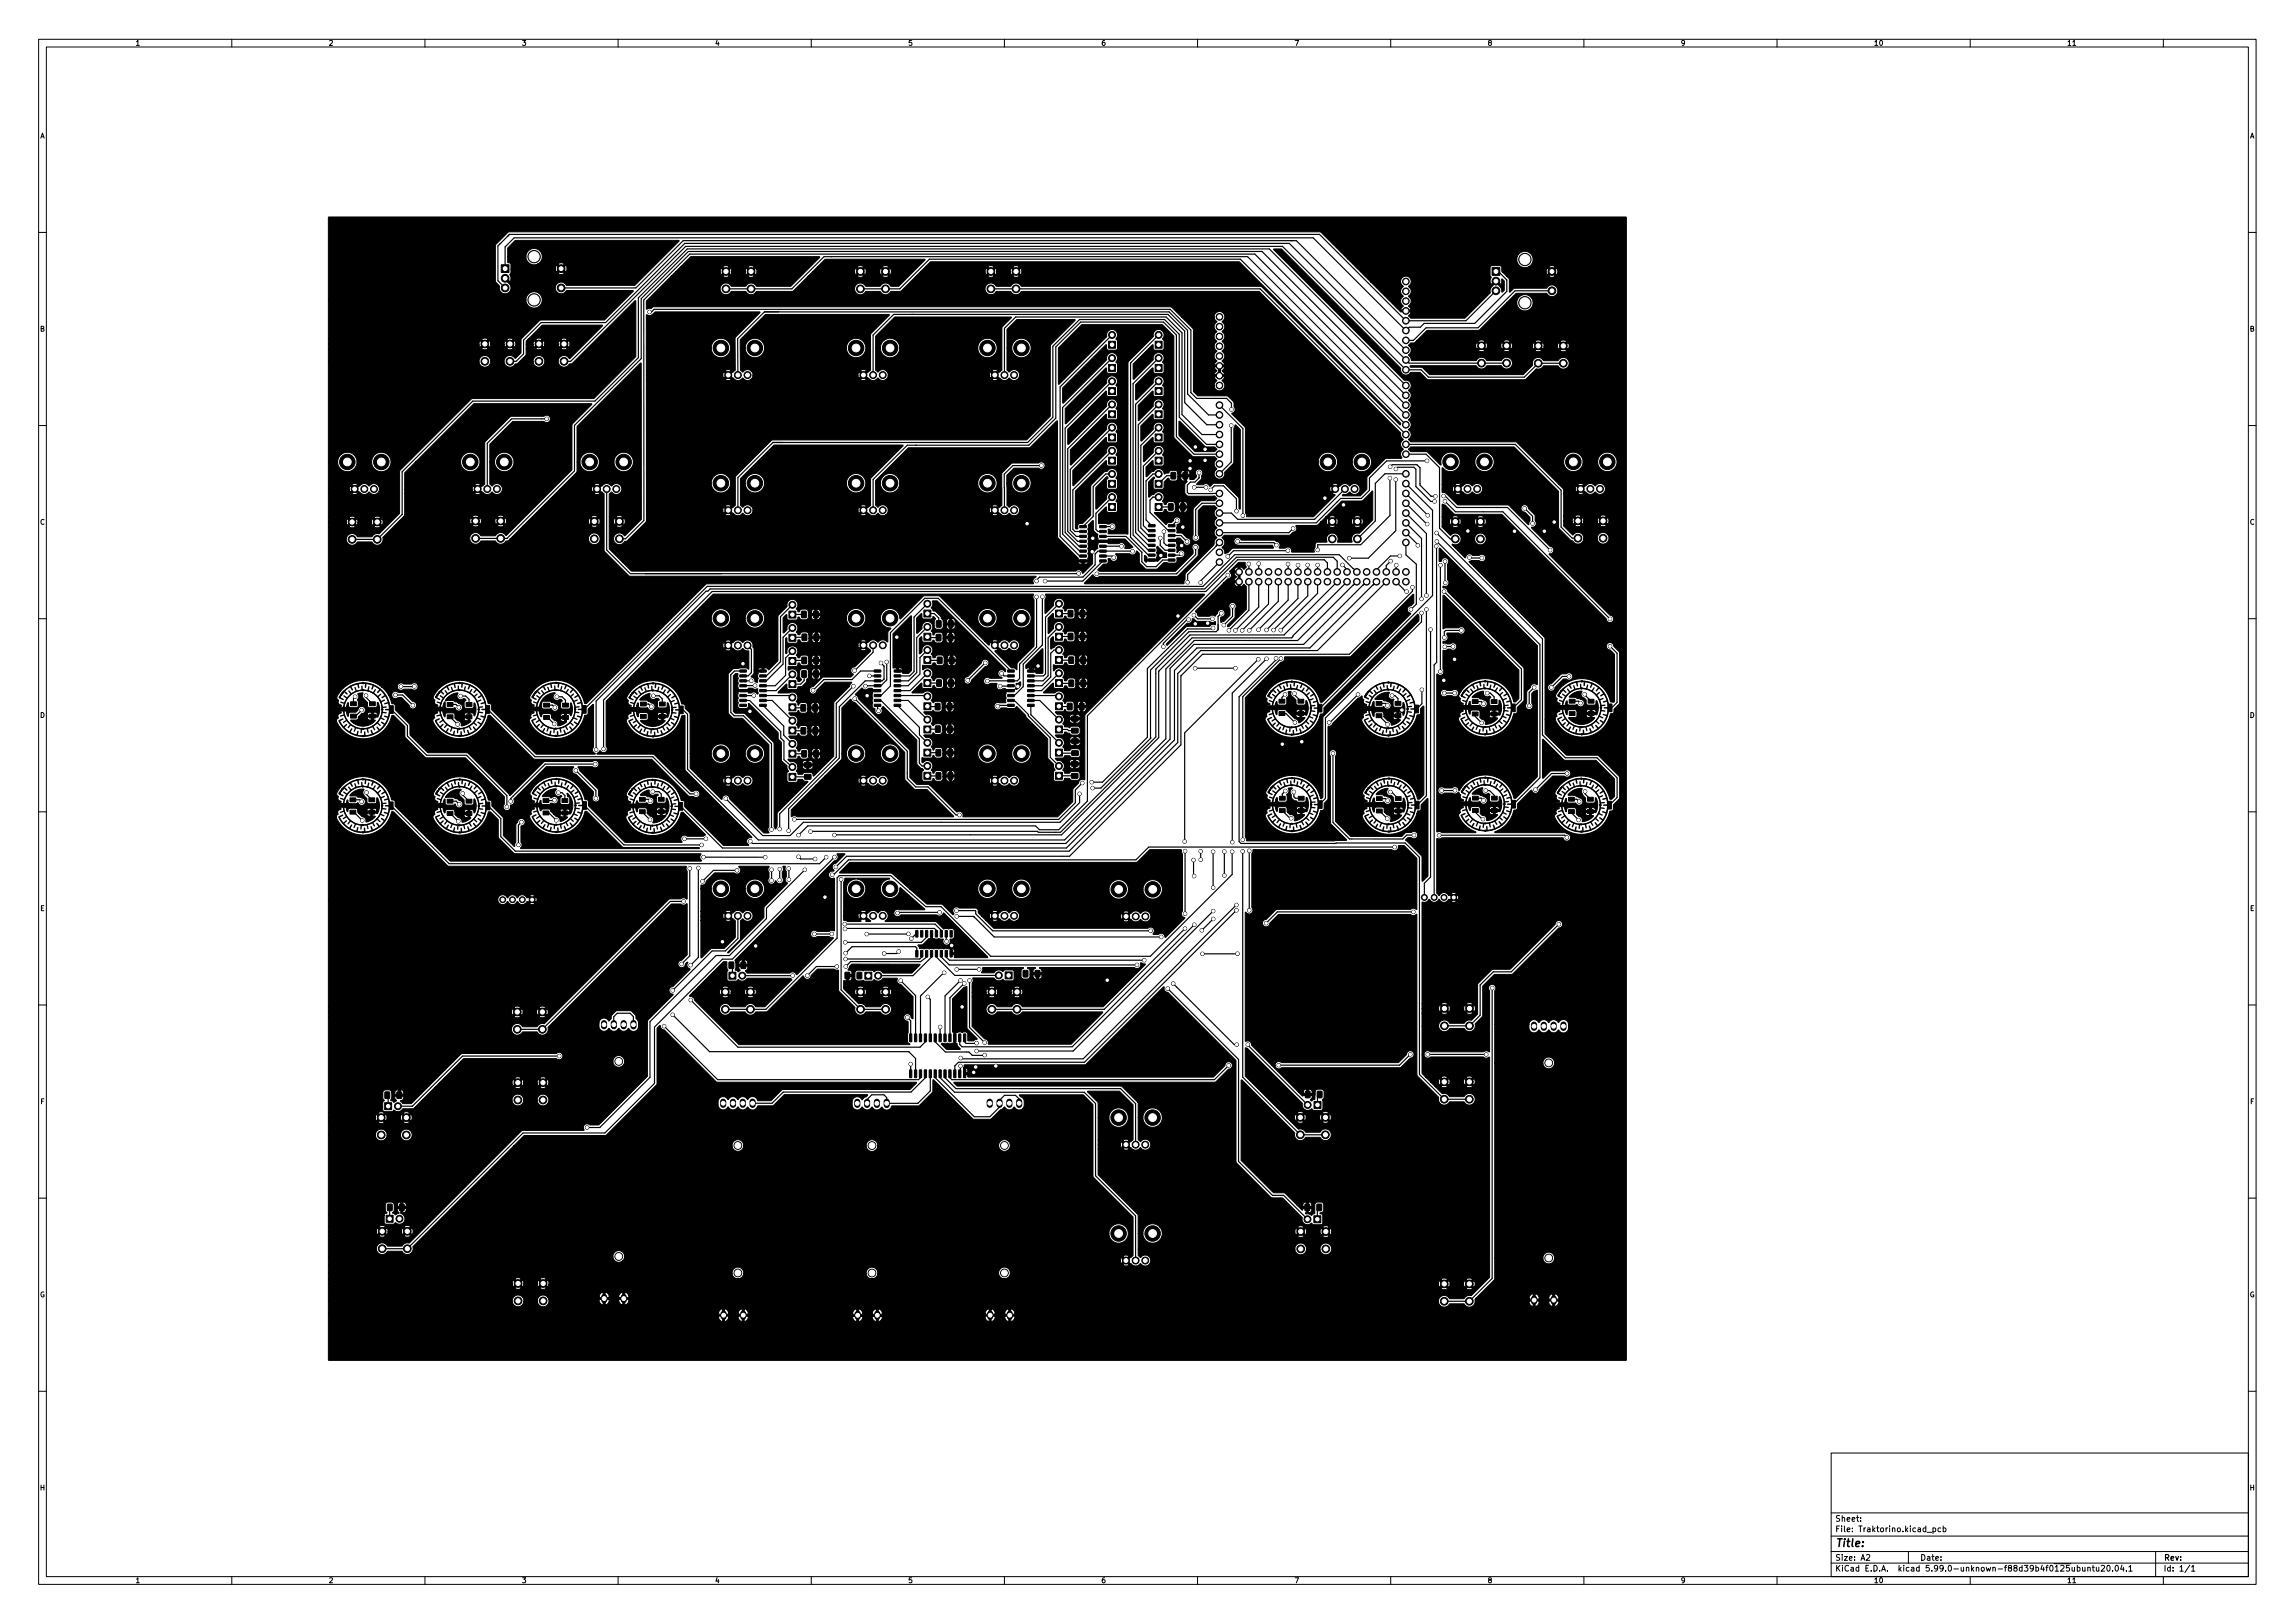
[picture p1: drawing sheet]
<svg xmlns="http://www.w3.org/2000/svg" width="594mm" height="420mm" viewBox="0 0 594 420" stroke-linecap="round" stroke-linejoin="round" font-family="sans-serif">
<defs><g id="words">
<text font-size="2.8" x="475" y="400.5">Title:</text>
<g font-size="2.1">
<text x="475" y="393.9">Sheet:</text>
<text x="475" y="396.6">File: Traktorino.kicad_pcb</text>
<text x="475" y="406.8">KiCad E.D.A. kicad 5.99.0-unknown-f88d39b4f0~125~ubuntu20.04.1</text>
<text x="475" y="404">Size: A2</text>
<text x="497" y="404">Date:</text>
<text x="560" y="404">Rev:</text>
<text x="560" y="406.8">Id: 1/1</text>
</g>
<g font-size="1.8">
<text x="35" y="11.8">1</text>
<text x="85" y="11.8">2</text>
<text x="135" y="11.8">3</text>
<text x="185" y="11.8">4</text>
<text x="235" y="11.8">5</text>
<text x="285" y="11.8">6</text>
<text x="335" y="11.8">7</text>
<text x="385" y="11.8">8</text>
<text x="435" y="11.8">9</text>
<text x="485" y="11.8">10</text>
<text x="535" y="11.8">11</text>
<text x="10.3" y="35.8">A</text>
<text x="582.4" y="35.8">A</text>
<text x="10.3" y="85.8">B</text>
<text x="582.4" y="85.8">B</text>
<text x="10.3" y="135.8">C</text>
<text x="582.4" y="135.8">C</text>
<text x="10.3" y="185.8">D</text>
<text x="582.4" y="185.8">D</text>
<text x="10.4" y="235.8">E</text>
<text x="582.4" y="235.8">E</text>
<text x="10.4" y="285.8">F</text>
<text x="582.5" y="285.8">F</text>
<text x="10.3" y="335.8">G</text>
<text x="582.3" y="335.8">G</text>
<text x="10.3" y="385.8">H</text>
<text x="582.4" y="385.8">H</text>
<text x="35" y="409.8">1</text>
<text x="85" y="409.8">2</text>
<text x="135" y="409.8">3</text>
<text x="185" y="409.8">4</text>
<text x="235" y="409.8">5</text>
<text x="285" y="409.8">6</text>
<text x="335" y="409.8">7</text>
<text x="385" y="409.8">8</text>
<text x="435" y="409.8">9</text>
<text x="485" y="409.8">10</text>
<text x="535" y="409.8">11</text>
</g>
</g></defs>
<g fill="none" stroke="#000" stroke-width=".26">
<path d="M10 10.2h574v400h-574zM12 12.2h570v396h-570zM60 10.2v2M110 10.2v2M160 10.2v2M210 10.2v2M260 10.2v2M310 10.2v2M360 10.2v2M410 10.2v2M460 10.2v2M510 10.2v2"/>
<path d="M536.6 11.8h.7M560 10.2v2M10 60.2h2M582 60.2h2M10 110.2h2M582 110.2h2M10 160.2h2M582 160.2h2M10 210.2h2M582 210.2h2M10 260.2h2M582 260.2h2"/>
<path d="M10 310.2h2M582 310.2h2M10 360.2h2M474 376.2h108v32h-108zM582 360.2h2M474 397.7h108M474 391.7h108M481.7 393.7v.1M481.7 392.9v.2M498.9 396.7h1.1M500.4 395.6l.4-.1 .3 .3-.2 .7h-.5M500.4 395.5v1.5"/>
<path d="M502.4 395.6l-.5-.1-.3 .3 .2 .7h.6M503 395.6l.4-.1 .3 .3-.1 .7h-.6M503 395v1.5M60 408.2v2M110 408.2v2M160 408.2v2M210 408.2v2M260 408.2v2M310 408.2v2M360 408.2v2M410 408.2v2M460 408.2v2"/>
<path d="M474 404.7h108M474 401.7h108M483.2 402.6l.5-.2 .3 .5-.9 1h.9M494 401.7v3M510 408.2v2M536.6 409.7h.7M539.1 405.7l.1 1 .5-.1M539.7 405.7v1M540.4 405.9l.6-.1 .1 .9M540.4 405.7v1M541.6 405.7h.6M541.8 405.2v1.3l.4 .2"/>
<path d="M542.7 405.7v1l.6-.1M543.3 405.7v1M543.9 405.4l.6-.2 .3 .5-.9 1h.9M545.6 405.3l.1-.1a.8 .8 0 0 1 .5 .8 .8 .8 0 0 1-.5 .7 1 1 0 0 1-.1-1.4zM546.9 406.6v.1M547.7 405.3l.2-.1a.8 .8 0 0 1 .5 .8 .8 .8 0 0 1-.5 .7 .99 .99 0 0 1-.2-1.4zM549.3 405.2l-.4 1h1M549.7 405.7v1M550.4 406.6v.1M551.1 405.7l.4-.5v1.5M551.1 406.7h.8M558 401.7v6.5"/>
<path d="M560 408.2v2M566.9 405.2l-1.3 1.9M567.3 405.7l.4-.5v1.5M567.3 406.7h.8"/>
</g>
<g fill="none" stroke="#000" stroke-width=".38">
<path d="M89.1 178.9l.7 .8M89.1 178.9l-1.2 1.7M89.6 178.4l-.5 .5M90.4 177.8l-.7 .6M90.7 177.7l.5 .9M92.6 177l.3 1M94.7 176.9l-.1 1M96.7 177.4a6.9 6.9 0 0 1 4.2 6.3M96.7 177.4a6.9 6.9 0 0 0-6.2 .4M96.7 177.4l-.4 1M98.4 178.5l-.6 .8M114 178.9l.8 .7"/>
<path d="M114.1 178.9l-1.3 1.6 1 .5M115.4 177.8l-1.3 1.1M115.7 177.7l.5 .9M117.6 176.9l-2.2 .9M117.6 176.9l.2 1.1M119.7 176.8l-.2 1.1M119.7 176.8a6.9 6.9 0 0 1 6.1 6.9M119.7 176.8l-2.1 .1M121.6 177.4l-.4 .9M123.4 178.4l-.7 .8M124.7 180l-.8 .6M139 178.9l.8 .7"/>
<path d="M139 178.9l-1.2 1.6M139.6 178.4l-.6 .5M140.6 177.6l.5 1M140.7 177.6l-1.1 .7M142.5 176.9l-1.8 .7M142.6 176.9l.2 1.1M144.6 176.8l-.1 1.1M144.6 176.8l-2.1 .1M144.6 176.8l2 .5M146.6 177.3a6.9 6.9 0 0 1 4.2 6.3M146.6 177.3l-.4 1M148.4 178.4l-.7 .8"/>
<path d="M149.7 180l-.9 .5M164 179.1l-1.1 1.5M164.1 179l-.1 .1M164.1 179l.8 .7M164.1 179h.1M164.7 178.5l-.6 .5M165.8 177.7l.5 1M167.7 177l-1.6 .6-1.4 .8M167.7 177l.2 1.1M169.7 176.9l-.1 1.1M169.7 176.9a6.9 6.9 0 0 1 6.2 6.9M169.7 176.9l-2 .1"/>
<path d="M171.7 177.5l-.4 .9M173.5 178.5l-.7 .8M329.5 178.5l.7 .8M329.5 178.5l-1.2 1.7 .9 .5M330 178l-.5 .5M331.1 177.3l.5 .9M333 176.6a6.9 6.9 0 0 0-2.9 1.4M333 176.6l.2 1M335.1 176.5l-.1 1M335.1 176.5l2 .5M335.1 176.5l-2.1 .1M337.1 177a6.9 6.9 0 0 1 4.2 6.3"/>
<path d="M337.1 177l-.4 1M338.8 178.1l-.7 .8M340.2 179.6l-.9 .6M354.5 178.8l.7 .7M354.5 178.8l-1.2 1.6 .9 .5M355 178.2l-.5 .6M356.1 177.5l.5 1M356.1 177.5l-1 .7M358.1 176.8l.2 1.1M360.1 176.7l-.1 1.1M360.1 176.7l-2.1 .1-1.9 .7M360.1 176.7l2 .5"/>
<path d="M362.1 177.2a6.9 6.9 0 0 1 4.2 6.3M362.1 177.2l-.4 1M363.8 178.3l-.6 .8M365.2 179.9l-.9 .5M379.5 178.5l-1.2 1.6M379.5 178.5l.8 .7M380.1 177.9l-.6 .6M381.1 177.2l.5 1M383 176.5a6.9 6.9 0 0 0-2.9 1.4M383.1 176.5l.2 1.1M385.1 176.4l-.1 1.1M385.1 176.4l-2.1 .1"/>
<path d="M385.1 176.4l2 .5M387.1 176.9a6.9 6.9 0 0 1 4.2 6.3M387.1 176.9l-.4 1M388.9 178l-.7 .8M390.2 179.6l-.9 .5M404.5 178.5l-1.1 1.6M404.5 178.5l.8 .7M405.1 177.9l-.6 .6M406.2 177.2l.5 1M408.1 176.5a6.9 6.9 0 0 0-3 1.4M408.1 176.5l.2 1.1M410.2 176.4l-.1 1.1"/>
<path d="M410.2 176.4l-2.1 .1M410.2 176.4l1.9 .5M412.1 176.9a6.9 6.9 0 0 1 4.2 6.3M412.2 176.9l-.5 1M413.9 178l-.7 .8M415.3 179.6l-.9 .5M87.8 186.7l1.1 1.6M87.9 180.6l.9 .5M88.7 186.1l-.9 .5M89.7 187.6l-.8 .7M91.1 188.7l-.6 .9M92.7 189.3l-.3 1.1"/>
<path d="M94.4 189.5l.1 1M96.1 189.1l.4 1M97.6 188.3l.7 .8M98.8 187l.9 .6M99.6 185.4l1 .3M99.8 180l-.9 .6M99.8 183.7h1.1M100.6 185.7a6.9 6.9 0 0 1-11.7 2.6M100.6 181.9l-1 .3M100.9 183.7l-.3 2M112.8 186.6l1.1 1.7M113.7 186.1l-1 .5"/>
<path d="M114.7 187.6l-.8 .7M116 188.7l-.5 .9M117.6 189.3l-.2 1M119.3 189.5l.1 1M121 189.1l.4 1M122.6 188.2l.6 .9M123.7 187l.9 .6M124.5 185.4l1 .3M124.8 183.7h1M125.5 185.7a6.9 6.9 0 0 1-11.6 2.6M125.6 181.9l-1 .2M125.8 183.7l-.3 2"/>
<path d="M137.8 180.6l.9 .4M138.7 186.1l-1 .4M139.6 187.5l-.8 .7M141 188.6l-.6 .9M142.6 189.3l-.3 1M144.3 189.4l.1 1.1M146 189.1l.4 1M147.5 188.2l.7 .8M148.7 186.9l.9 .6M149.5 185.4l1 .3M149.7 183.6h1.1M150.5 185.7a6.9 6.9 0 0 1-6.1 4.8 6.9 6.9 0 0 1-6.7-3.9"/>
<path d="M150.5 181.8l-1 .3M150.8 183.6l-.3 2.1M162.9 186.7l1.1 1.7M162.9 180.7l1 .4M163.8 186.2l-1 .5M164.7 187.7l-.7 .7M166.1 188.8l-.6 .9M167.7 189.4l-.2 1M169.4 189.6l.1 1M171.1 189.2l.4 1M172.6 188.3l.7 .9M173.8 187.1l.9 .6"/>
<path d="M174.6 185.5l1 .3M174.8 180.1l-.9 .6M174.8 183.8h1.1M175.6 185.8a6.9 6.9 0 0 1-11.6 2.6M175.7 182l-1.1 .2M175.9 183.8l-.3 2M328.2 186.3l1.1 1.6M329.1 185.8l-.9 .4M330.1 187.2l-.8 .7M331.4 188.3l-.5 .9M333 189l-.2 1M334.8 189.1l.1 1.1"/>
<path d="M336.5 188.7l.4 1M338 187.9l.6 .8M339.2 186.6l.9 .6M339.9 185l1 .4M340.2 183.3h1.1M340.9 185.4a6.9 6.9 0 0 1-11.6 2.5M341 181.5l-1 .3M341.3 183.3l-.4 2.1M353.2 186.5l1.1 1.7M354.1 186l-.9 .4M355.1 187.4l-.8 .7M356.5 188.5l-.6 .9"/>
<path d="M358.1 189.2l-.3 1M359.8 189.3l.1 1.1M361.5 189l.4 .9M363 188.1l.7 .8M364.2 186.8l.9 .6M365 185.3l1 .3M365.2 183.5h1.1M366 185.6a6.9 6.9 0 0 1-11.7 2.6M366 181.7l-1 .3M366.3 183.5l-.3 2.1M378.2 186.2l1.2 1.7M378.3 180.1l1 .5"/>
<path d="M379.2 185.7l-1 .4M380.1 187.1l-.8 .7M381.5 188.2l-.6 .9M383.1 188.9l-.3 1M384.8 189l.1 1.1M386.5 188.7l.4 .9M388 187.8l.7 .8M389.2 186.5l.9 .6M390 185l1 .3M390.2 183.2h1.1M391 185.3a6.9 6.9 0 0 1-11.6 2.6M391.1 181.4l-1.1 .3"/>
<path d="M391.3 183.2l-.3 2.1M403.3 186.2l1.1 1.7M403.4 180.1l.9 .5M404.2 185.7l-.9 .4M405.2 187.1l-.8 .7M406.5 188.2l-.5 .9M408.1 188.9l-.2 1M409.9 189v1.1M411.6 188.7l.3 .9M413.1 187.8l.6 .8M414.3 186.5l.8 .6M415 185l1 .3"/>
<path d="M415.3 183.2h1M416 185.3a6.9 6.9 0 0 1-11.6 2.6M416.1 181.4l-1 .3M416.3 183.2l-.3 2.1M87.8 205.5l1 .5M88.7 211l-1 .5M89 203.8l.8 .8M89.6 203.3l-1 1-.8 1.2M89.7 212.5l-.8 .7M90.7 202.6l.5 .9M91 213.6l-.5 .9M92.6 201.9a6.9 6.9 0 0 0-3 1.4"/>
<path d="M92.6 201.9l.2 1M92.6 214.3l-.2 1M94.4 214.4v1.1M94.7 201.8l-.2 1M94.7 201.8l-2.1 .1M94.7 201.8l1.9 .5M96 214l.4 1M96.6 202.3a6.9 6.9 0 0 1 4.2 6.3M96.6 202.3l-.4 1M97.6 213.2l.6 .8M98.4 203.4l-.7 .8M98.7 211.9l.9 .6"/>
<path d="M99.5 210.3l1 .3M99.8 204.9l-.9 .6M99.8 208.6h1M100.5 210.6a6.9 6.9 0 0 1-6 4.9 6.9 6.9 0 0 1-6.7-3.9M100.6 206.8l-1 .3M100.8 208.6l-.3 2M112.8 211.6l1.1 1.7M113.7 211.1l-.9 .4M114.1 203.9l.7 .7M114.1 203.9l-1.2 1.7 .9 .4M114.6 203.4l-.5 .5M114.7 212.5l-.8 .7"/>
<path d="M115.4 202.8l-.7 .5M115.7 202.6l.5 1M115.7 202.6l-.3 .2M116 213.6l-.5 .9M117.6 201.9l-1.9 .7M117.6 201.9l.3 1.1M117.7 214.3l-.3 1M119.4 214.4l.1 1.1M119.7 201.8l-.1 1.1M119.7 201.8a6.9 6.9 0 0 1 6.2 6.8M119.7 201.8l-2.1 .1M121.1 214.1l.4 1"/>
<path d="M121.7 202.3l-.4 1M122.6 213.2l.7 .8M123.4 203.4l-.6 .8M123.8 211.9l.9 .6M124.5 210.4l1.1 .3M124.8 205l-.9 .5M124.8 208.6h1.1M125.6 210.7a6.9 6.9 0 0 1-11.7 2.6M125.6 206.8l-1 .3M125.9 208.6l-.3 2.1M137.8 211.5a6.9 6.9 0 0 0 11.9 .9M138.7 211l-.9 .4"/>
<path d="M139 203.8l-1.1 1.6 .9 .5M139.1 203.8l.7 .7M139.7 212.4l-.8 .7M140.7 202.5l.5 .9M141.1 213.5l-.6 .9M142.6 201.8l-.3 .1a6.8 6.8 0 0 0-3.1 1.8l-.2 .1M142.6 201.8l.3 1M142.7 214.2l-.3 1M144.4 214.3l.1 1.1M144.7 201.7l-.1 1.1M144.7 201.7l2 .5M144.7 201.7l-2.1 .1"/>
<path d="M146.1 213.9l.4 1M146.7 202.2a6.9 6.9 0 0 1 4.2 6.3M146.7 202.2l-.4 1M147.6 213.1l.7 .8M148.4 203.3l-.6 .8M148.8 211.8l.9 .6M149.6 210.2l1 .4M149.8 204.8l-.9 .6M149.8 208.5h1.1M150.6 210.6l-.9 1.8M150.6 206.7l-1 .3M150.9 208.5l-.3 2.1"/>
<path d="M162.7 211.7l1.1 1.7M162.8 205.7l.9 .4M163.7 211.2l-1 .4M164 204l.8 .7M164 204l-1.2 1.6M164.6 203.5l-.6 .5M164.6 212.6l-.8 .7M165.6 202.7l.5 1M166 213.7l-.6 .9M167.5 202a6.9 6.9 0 0 0-2.9 1.4M167.6 202l.2 1.1M167.6 214.4l-.3 1"/>
<path d="M169.3 214.5l.1 1.1M169.6 201.9l-.1 1.1M169.6 201.9a6.9 6.9 0 0 1 6.2 6.8M169.6 201.9l-2.1 .1M171 214.2l.4 1M171.6 202.4l-.4 1M172.5 213.3l.7 .8M173.4 203.5l-.7 .8M173.7 212l.9 .6M174.5 210.5l1 .3M174.7 205.1l-.9 .5M174.7 208.7h1.1"/>
<path d="M175.5 210.8a6.9 6.9 0 0 1-11.7 2.6M175.5 206.9l-1 .3M175.8 208.7l-.3 2.1M328.3 205.2l1 .5M329.2 210.7l-1 .5M329.5 203.5l.8 .8M329.5 203.5l-1.2 1.7M330.1 203l-.6 .5M330.1 212.2l-.7 .7M331.2 202.3l.5 .9M331.5 213.3l-.6 .9M333.1 201.6a6.9 6.9 0 0 0-3 1.4"/>
<path d="M333.1 201.6l.2 1M333.1 213.9l-.2 1.1M334.8 214.1l.1 1M335.1 201.5l-.1 1M335.1 201.5l2 .5M335.1 201.5l-2 .1M336.5 213.7l.4 1M337.1 202a6.9 6.9 0 0 1 4.2 6.3M337.1 202l-.4 .9M338 212.8l.7 .9M338.9 203.1l-.7 .8M339.2 211.6l.9 .6"/>
<path d="M340 210l1 .3M340.2 204.6l-.9 .6M340.2 208.3h1.1M341 210.3a6.9 6.9 0 0 1-6.1 4.8 6.9 6.9 0 0 1-6.6-3.8M341.1 206.5l-1.1 .3M341.3 208.3l-.3 2M353.4 211.4l1.1 1.6M353.4 205.3l1 .5M354.3 210.9l-1 .4M354.6 203.6l.8 .8M355.2 203.1l-1 1-.8 1.2M355.2 212.3l-.7 .7"/>
<path d="M356 202.6l-.8 .5M356.2 202.4l.6 .9M356.3 202.4l-.3 .1M356.6 213.4l-.6 .9M358.2 201.7l.2 1M358.2 214.1l-.3 1M359.9 214.2l.1 1.1M360.2 201.6l-.1 1M360.2 201.6l-2 .1-1.9 .7M360.2 201.6l2 .5M361.6 213.8l.4 1M362.2 202.1a6.9 6.9 0 0 1 4.2 6.3"/>
<path d="M362.2 202.1l-.4 1M363.1 213l.7 .8M364 203.2l-.7 .8M364.3 211.7l.9 .6M365.1 210.1l1 .3M365.3 204.7l-.9 .6M365.3 208.4h1.1M366.1 210.5a6.9 6.9 0 0 1-11.6 2.5M366.2 206.6l-1.1 .3M366.4 208.4l-.3 2.1M378.3 211.2l1.1 1.6M379.2 210.6l-.9 .5"/>
<path d="M379.6 203.4l.7 .7M379.6 203.4l-1.2 1.7 .9 .5M380.2 212.1l-.8 .7M380.9 202.3l-1.3 1.1M381.2 202.2l.5 .9M381.5 213.2l-.5 .9M383.1 201.5l-2.2 .8M383.1 201.5l.2 1M383.1 213.8l-.2 1.1M384.9 214v1M385.2 201.4l-.1 1M385.2 201.4l2 .5"/>
<path d="M385.2 201.4l-2.1 .1M386.6 213.6l.3 1M387.2 201.9a6.9 6.9 0 0 1 4.1 6.3M387.2 201.9l-.4 .9M388.1 212.7l.6 .9M388.9 203l-.7 .8M389.3 211.5l.8 .6M390 209.9l1 .3M390.3 204.5l-.9 .6M390.3 208.2h1M391.1 206.4l-1 .3M391.3 208.2a6.9 6.9 0 0 1-4.3 6.4 6.9 6.9 0 0 1-7.6-1.8"/>
<path d="M404.1 210.9l-1 .4M404.4 203.7l.8 .7M404.4 203.6l-1.2 1.7 .9 .5M405 203.1l-.6 .5M405 212.3l-.8 .7M406 202.4l.5 .9M406.4 213.4l-.6 .9M407.9 201.7a6.9 6.9 0 0 0-2.9 1.4M408 201.7l.2 1M408 214.1l-.3 1M409.7 214.2l.1 1.1M410 201.6l-.1 1.1"/>
<path d="M410 201.6a6.9 6.9 0 0 1 6.2 6.8M410 201.6l-2.1 .1M411.4 213.8l.4 1M412 202.1l-.4 1M412.9 213l.7 .8M413.8 203.2l-.7 .8M414.1 211.7l.9 .6M414.9 210.2l1 .3M415.1 204.7l-.9 .6M415.1 208.4h1.1M415.9 210.5a6.9 6.9 0 0 1-6.1 4.8 6.9 6.9 0 0 1-6.7-3.9M415.9 206.6l-1 .3"/>
<path d="M416.2 208.4l-.3 2.1"/>
</g>
<g fill="none" stroke="#000" stroke-width=".35">
<path d="M90.3 178.8l.6 .9M91.9 178l.4 1M93.7 177.6v1.1M93.7 178.7a5 5 0 0 0-4.5 3.4 5 5 0 0 0 1.6 5.4M93.7 178.7a5 5 0 0 1 5.2 4.5M95.5 177.8l-.3 1M97.2 178.5l-.6 .9M98.5 179.7l-.8 .7M115.2 178.8l.7 .9M115.9 179.6a5 5 0 0 0-.2 7.9 5 5 0 0 0 7.7-1.7M116.8 177.9l.4 1M117.2 178.9l-1.3 .7"/>
<path d="M118.6 177.6l.1 1.1M120.2 178.8a5 5 0 0 1 3.2 7M120.2 178.8l-1.6-.1-1.4 .2M120.4 177.8l-.2 1M122.1 178.5l-.5 .9M123.5 179.7l-.8 .7M140.2 178.8l.7 .8M140.9 179.6a5 5 0 0 0-.2 7.9M141.8 177.9l.4 1M142.2 178.9a5 5 0 0 1 6.3 2.8M142.2 178.9l-1.3 .7M143.6 177.6v1"/>
<path d="M145.4 177.8l-.3 1M147.1 178.5l-.6 .9M148.5 179.7l-.8 .7M165.3 178.9l.7 .9M166.9 178l.4 1M167.3 179a5 5 0 0 0-2 8.1 5 5 0 0 0 8.2-1.2M167.3 179a5 5 0 0 1 6.7 4.2M168.7 177.7l.1 1.1M170.5 177.9l-.2 1M172.2 178.6l-.6 .9M173.6 179.8l-.8 .7M329.4 179.8l.9 .6"/>
<path d="M330.7 178.5l.6 .8M332.3 177.6l.3 1M332.6 178.6a5 5 0 0 0-2 8.1 5 5 0 0 0 8.2-1.2M334.1 177.2v1.1M335.6 178.5a5 5 0 0 1 3.7 4.3M335.6 178.5l-1.5-.2-1.5 .3M335.9 177.4l-.3 1.1M337.5 178.2l-.5 .9M338.9 179.3l-.8 .7M354.4 180l.9 .6M355.7 178.7l.6 .8M357.3 177.8l.4 1"/>
<path d="M359.1 177.5v1M360.9 177.7l-.3 1M362.6 178.4l-.6 .9M363.9 179.6l-.8 .7M379.5 179.7l.8 .6M380.7 178.4l.7 .8M382.3 177.5l.4 1M384.1 177.2l.1 1M384.1 178.2l-1.4 .3M384.1 178.2l1.5 .2M385.6 178.4a5 5 0 0 1 3 7.5 5 5 0 0 1-8.1 .4 5 5 0 0 1 2.2-7.8M385.9 177.4l-.3 1"/>
<path d="M387.6 178.1l-.6 .9M389 179.3l-.8 .7M404.5 179.7l.9 .6M405.8 178.4l.6 .8M407.4 177.5l.3 1M409.2 177.2v1M409.2 178.2l-1.5 .3M409.2 178.2l1.5 .2M410.7 178.4a5 5 0 0 1 2.9 7.5 5 5 0 0 1-8.1 .4 5 5 0 0 1 2.2-7.8M411 177.4l-.3 1M412.6 178.1l-.5 .9M414 179.3l-.8 .7"/>
<path d="M87.9 183.6h1.1M88.2 181.8l1 .3M89 180.2l.9 .6M89.2 185.1l-1.1 .3M89.8 186.4l-.9 .6M90.8 187.6l-.7 .8M92.1 188.3l-.4 1M93.6 188.7l-.1 1M95.1 188.6l.2 1M96.5 188l.5 .9M97.6 187.1l.8 .7M98.5 185.8l.9 .5"/>
<path d="M98.9 184.4l1.1 .1M98.9 183.2a5 5 0 0 1-2.6 4.9 5 5 0 0 1-5.5-.6M99.5 181.3l-1 .4M100 183l-1.1 .1M112.8 183.5l1.1 .1M113.2 181.7l1 .4M114 180.1l.8 .6M114.1 185l-1 .3M114.7 186.4l-.8 .6M115.7 187.5l-.6 .8M117 188.3l-.4 1M118.5 188.6l-.1 1.1"/>
<path d="M120 188.5l.2 1.1M121.4 188l.5 .9M122.6 187l.8 .8M123.4 185.8l1 .5M123.9 184.4l1 .1M124.5 181.2l-1 .5M124.9 183l-1 .1M137.8 183.5h1.1M138.1 181.7l1 .4M138.9 180.1l.9 .6M139.1 185l-1 .3M139.7 186.4l-.9 .6"/>
<path d="M140.7 187.5l-.7 .8M142 188.3l-.4 .9M143.5 188.6l-.1 1.1M145 188.5l.2 1M146.4 188l.5 .9M147.5 187l.8 .7M148.4 185.8a5 5 0 0 1-7.7 1.7M148.4 185.8l.9 .4M148.5 181.7a5 5 0 0 1-.1 4.1M148.8 184.3l1.1 .2M149.4 181.2l-.9 .4M149.9 183l-1.1 .1"/>
<path d="M162.9 183.6l1.1 .1M163.2 181.8l1 .4M164.1 180.2l.8 .6M164.2 185.1l-1 .3M164.8 186.5l-.9 .6M165.8 187.6l-.6 .8M167.1 188.4l-.4 1M168.6 188.7l-.1 1.1M170.1 188.6l.2 1.1M171.5 188.1l.5 .9M172.7 187.1l.7 .8M173.5 185.9l1 .5"/>
<path d="M173.9 184.5l1.1 .1M174 183.2l-.1 1.3-.4 1.4M174.5 181.3l-.9 .5M175 183.1l-1 .1M328.3 183.2h1M328.6 181.4l1 .3M329.5 184.7l-1 .3M330.2 186.1l-.9 .5M331.2 187.2l-.7 .8M332.5 187.9l-.4 1M333.9 188.3v1M335.4 188.2l.3 1"/>
<path d="M336.8 187.6l.6 .9M338 186.7l.8 .7M338.9 185.4l.9 .5M339.3 184l1 .2M339.3 182.8v1.3l-.5 1.4M339.9 180.9l-1 .4M340.4 182.6l-1.1 .2M353.3 183.4h1.1M353.6 181.6l1 .4M354.6 184.9l-1.1 .3M355.2 186.3l-.9 .6M355.2 186.3a5 5 0 0 0 7.9 .6"/>
<path d="M356.2 187.4l-.7 .8M357.5 188.2l-.4 .9M359 188.5l-.1 1.1M360.5 188.4l.2 1M361.9 187.9l.5 .9M363 186.9l.8 .7M363.9 185.7l-.8 1.2M363.9 185.7l.9 .4M364.3 184.2l1.1 .2M364.3 183v1.3l-.4 1.4M364.3 183a5 5 0 0 0-6.6-4.2 5 5 0 0 0-2.5 7.5M364.9 181.1l-1 .4"/>
<path d="M365.4 182.9l-1.1 .1M378.3 183.1h1.1M378.6 181.3l1 .4M379.6 184.6l-1 .3M380.2 186l-.9 .6M381.2 187.1l-.6 .8M382.5 187.9l-.4 .9M384 188.2l-.1 1.1M385.5 188.1l.2 1M386.9 187.6l.5 .9M388.1 186.6l.7 .7M388.9 185.4l.9 .4"/>
<path d="M389.3 183.9l1.1 .2M389.9 180.8l-.9 .4M390.4 182.6l-1.1 .1M403.4 183.1h1M403.7 181.3l1 .4M404.6 184.6l-1 .3M405.3 186l-.9 .6M406.3 187.1l-.7 .8M407.6 187.9l-.4 .9M409 188.2l-.1 1.1M410.5 188.1l.3 1M411.9 187.6l.6 .9"/>
<path d="M413.1 186.6l.8 .7M413.9 185.4l1 .4M414.4 183.9l1 .2M415 180.8l-1 .4M415.4 182.6l-1 .1M87.9 208.5h1M88.2 206.7l1 .3M89 205.1l.8 .6M89.1 210l-1 .3M89.7 211.3l-.8 .6M89.8 211.4l.9 1M90.3 203.8l.6 .8"/>
<path d="M90.8 212.5l-.7 .8M91.9 202.9l.3 1M92 213.2l-.3 1M92.2 203.9a5 5 0 0 1 6.7 4.2M92.2 203.9a5 5 0 0 0-2.4 7.5M93.5 213.6l-.1 1M93.6 202.5l.1 1.1M95 213.5l.2 1M95.4 202.7l-.2 1M96.4 212.9l.5 .9M97.1 203.4l-.5 .9M97.6 212l.8 .7"/>
<path d="M98.4 210.7l1 .5M98.5 204.6l-.8 .7M98.9 209.3l1 .1M98.9 208.1a5 5 0 0 1-2.6 4.9 5 5 0 0 1-5.6-.6M99.5 206.2l-1 .4M99.9 207.9l-1 .1M112.9 208.5h1.1M113.2 206.7l1 .4M114 205.1l.9 .6M114.2 210l-1.1 .3M114.8 211.4l-.9 .6M115.3 203.8l.6 .8"/>
<path d="M115.8 212.5l-.7 .8M116.9 202.9l.4 1M117.1 213.3l-.4 .9M117.2 203.9a5 5 0 0 1 5.5 1.4 5 5 0 0 1 .8 5.5M117.2 203.9a5 5 0 0 0-2.4 7.5 5 5 0 0 0 7.9 .6M118.6 213.6l-.1 1.1M118.7 202.6v1M120 213.5l.3 1M120.5 202.8l-.3 1M121.4 213l.6 .9M122.2 203.5l-.6 .9M122.6 212l.8 .7"/>
<path d="M123.5 210.8l-.8 1.2M123.5 210.8l.9 .4M123.5 204.7l-.8 .7M123.9 209.3l1 .2M124.5 206.2l-1 .4M125 208l-1.1 .1M137.9 208.4h1.1M138.2 206.6l1 .3M139 205l.9 .6M139.2 209.9l-1.1 .3M139.8 211.3l-.9 .6M140.3 203.7l.6 .8"/>
<path d="M140.8 212.4l-.7 .8M141 204.5a5 5 0 0 0-1.2 6.8M141.9 202.8l.4 1M142.1 213.1l-.4 1M142.2 203.8l-1.2 .7M143.6 213.5l-.1 1M143.7 202.5v1M143.7 203.5l-1.5 .3M143.7 203.5l1.5 .2M145.1 213.4l.2 1M145.2 203.7l1.3 .5M145.5 202.6l-.3 1.1"/>
<path d="M146.5 212.8l.5 1M146.5 204.2a5 5 0 0 1 2.4 3.8M147.2 203.4l-.6 .9M147.6 211.9l.8 .7M148.5 210.7a5 5 0 0 1-8.7 .6M148.5 210.7l.9 .4M148.5 204.6l-.8 .6M148.9 209.2l1.1 .2M148.9 208v1.3l-.4 1.4M149.5 206.1l-1 .4M150 207.9l-1.1 .1M162.8 208.6h1.1"/>
<path d="M163.1 206.8l1 .4M163.9 205.2l.9 .6M164.1 210.1l-1 .3M164.7 211.5l-.9 .6M165.2 203.9l.6 .8M165.7 212.6l-.7 .8M166.8 203l.4 1M167 213.4l-.4 .9M167.1 204a5 5 0 0 0-1.9 8.1 5 5 0 0 0 8.2-1.2M168.5 213.7l-.1 1.1M168.6 202.7v1M170 213.6l.2 1"/>
<path d="M170.1 203.9l-1.5-.2-1.5 .3M170.1 203.9a5 5 0 0 1 3.7 4.3M170.4 202.9l-.3 1M171.4 213.1l.5 .9M172.1 203.6l-.6 .9M172.5 212.1l.8 .7M173.4 210.9l.9 .4M173.5 204.8l-.8 .7M173.8 209.4l1.1 .2M173.8 208.2v1.3l-.4 1.4M174.4 206.3l-.9 .4M174.9 208.1l-1.1 .1"/>
<path d="M328.3 208.2h1.1M328.6 206.4l1 .3M329.5 204.7l.8 .7M329.6 209.7l-1 .3M330.2 211l-.9 .6M330.2 211.1l1 1M330.7 203.4l.7 .9M331.2 212.1l-.6 .9M332.3 202.6l.4 1M332.5 212.9l-.4 1M332.7 203.6a5 5 0 0 1 6.7 4.2M332.7 203.6a5 5 0 0 0-2.5 7.5"/>
<path d="M334 213.2l-.1 1.1M334.1 202.2l.1 1.1M335.5 213.1l.2 1.1M335.9 202.4l-.2 1M336.9 212.6l.5 .9M337.6 203.1l-.6 .9M338.1 211.7l.7 .7M338.9 210.4l1 .5M339 204.3l-.8 .7M339.3 209l1.1 .1M339.4 207.8a5 5 0 0 1-2.6 4.9 5 5 0 0 1-5.6-.6M339.9 205.9l-.9 .4"/>
<path d="M340.4 207.6l-1 .1M353.4 208.3h1.1M353.7 206.5l1 .3M354.6 204.9l.8 .6M354.7 209.8l-1 .3M355.3 211.2l-.9 .5M355.3 211.2l1 1M355.8 203.6l.7 .8M356.3 212.3l-.6 .8M357.4 202.7l.4 1M357.6 213l-.4 1M359.1 213.4l-.1 1"/>
<path d="M359.2 202.3l.1 1.1M359.2 203.4a5 5 0 0 1 5.3 4.5M359.2 203.4a5 5 0 0 0-3.9 7.8M360.6 213.3l.2 1M361 202.5l-.2 1.1M362 212.7l.5 .9M362.7 203.2l-.6 .9M363.2 211.8l.7 .7M364 210.5l1 .5M364.1 204.4l-.8 .7M364.4 209.1l1.1 .2M364.5 207.9a5 5 0 0 1-2.7 4.9 5 5 0 0 1-5.5-.6"/>
<path d="M365 206l-.9 .4M365.5 207.7l-1 .2M378.4 208.1h1M378.7 206.3l1 .3M379.5 204.6l.9 .7M379.6 209.6l-1 .3M380.3 210.9l-.9 .6M380.8 203.3l.6 .9M381.3 212l-.7 .9M381.4 204.2a5 5 0 0 0-.1 7.8 5 5 0 0 0 7.6-1.7M382.4 202.5l.3 1M382.6 212.8l-.4 1"/>
<path d="M382.7 203.5l-1.3 .7M384 213.1l-.1 1.1M384.2 202.1v1.1M385.5 213l.3 1.1M385.7 203.3a5 5 0 0 1 3.7 5.6M385.7 203.3l-1.5-.1-1.5 .3M386 202.3l-.3 1M386.9 212.5l.6 .9M387.6 203l-.5 .9M388.1 211.6l.8 .7M388.9 210.3l1 .5M389 204.2l-.8 .7"/>
<path d="M389.4 208.9l-.5 1.4M389.4 208.9l1 .1M390 205.8l-1 .4M390.5 207.5l-1.1 .1M403.2 208.3h1.1M403.5 206.5l1 .3M404.3 204.9l.9 .6M404.5 209.8l-1 .3M405.1 211.2l-.9 .6M405.6 203.6l.7 .8M406.1 212.3l-.7 .8M406.3 204.4a5 5 0 0 0-.2 7.9"/>
<path d="M407.2 202.7l.4 1M407.4 213.1l-.4 .9M407.6 203.7l-1.3 .7M408.9 213.4l-.1 1.1M409 202.4v1M410.4 213.3l.2 1M410.5 203.6a5 5 0 0 1 3.4 2.9M410.5 203.6l-1.5-.2-1.4 .3M410.8 202.6l-.3 1M411.8 212.7l.5 1M412.5 203.3l-.6 .9M412.9 211.8l.8 .7"/>
<path d="M413.8 210.6a5 5 0 0 1-7.7 1.7M413.8 210.6l.9 .4M413.9 204.5l-.8 .6M413.9 206.5a5 5 0 0 1-.1 4.1M414.2 209.1l1.1 .2M414.8 206l-.9 .4M415.3 207.8l-1.1 .1"/>
</g>
<g fill="#000" stroke="#000" stroke-width=".26">
<path d="M85 56.2h336v295.9l-336-.1v-11.3h101a1.29 1.29 0 0 0 1.1 1.4v-1.4h.5v1.4a1.28 1.28 0 0 0 1-1.4h2.5v.2a1.27 1.27 0 0 0 1 1.2v-1.4h.5v1.4a1.27 1.27 0 0 0 1.1-1.3h27v.1a1.27 1.27 0 0 0 1.1 1.3v-1.4h.5v1.4a1.27 1.27 0 0 0 1-1.4h2.5v.1a1.27 1.27 0 0 0 1 1.3v-1.4h.6v1.4a1.26 1.26 0 0 0 1-1.5h-34.7h61.3a1.29 1.29 0 0 0 1.1 1.4v-1.4h.5v1.4a1.27 1.27 0 0 0 1-1.4h2.5v.2a1.28 1.28 0 0 0 1 1.2v-1.4h.5v1.4a1.26 1.26 0 0 0 1.1-1.4h-177.7v-.7h101v.2h1l.1-1.4h.5v1.4h1v-.2h2.5v.2h1v-1.4h.5l.1 1.4h1v-.2h27v.2h1l.1-1.4h.5v1.4h1v-.2h2.5v.2h1v-1.4h.6v1.4h1v-.2h26.6v.2h1l.1-1.4h.5v1.4h1v-.2h2.5v.2h1v-1.4h.5v1.4h1.1a1.26 1.26 0 0 0-1.1-1.4h-.5a1.3 1.3 0 0 0-1 1.2h-2.5a1.27 1.27 0 0 0-1-1.2h-.6a1.3 1.3 0 0 0-1 1.2h-26.6v-.1a1.27 1.27 0 0 0-1-1.1h-.6a1.29 1.29 0 0 0-1 1.2h-2.5a1.27 1.27 0 0 0-1-1.2h-.5a1.29 1.29 0 0 0-1.1 1.2h-27a1.27 1.27 0 0 0-1.1-1.2h-.5a1.29 1.29 0 0 0-1 1.2h-2.5a1.27 1.27 0 0 0-1-1.2h-.6a1.29 1.29 0 0 0-1 1.2h-101v-3.1h47.6a1.51 1.51 0 0 0 1.5 1.4 1.51 1.51 0 0 0 1.5-1.4h3.5a1.51 1.51 0 0 0 1.7 1.4 1.51 1.51 0 0 0 1.3-1.9h13v.2a1.27 1.27 0 0 0 1 1.2v-1.4h.5v1.4a1.28 1.28 0 0 0 1.1-1.4h2.5v.2a1.27 1.27 0 0 0 1 1.2v-1.4h.5v1.4a1.26 1.26 0 0 0 1.1-1.4h-20.7l-.4-.7h13.4v.2h1v-1.4h.5v1.4h1.1v-.2h2.5v.2h1v-1.4h.5v1.4h1.1a1.26 1.26 0 0 0-1.1-1.4h-.5a1.29 1.29 0 0 0-1 1.2h-2.5a1.27 1.27 0 0 0-1.1-1.2h-.5a1.29 1.29 0 0 0-1 1.2h-13.4a1.52 1.52 0 0 0-1.7-.3 1.52 1.52 0 0 0-.9 1.5l-3.5-.1a1.51 1.51 0 0 0-1.5-1.5 1.51 1.51 0 0 0-1.5 1.6h-47.6v-3.4h48.2a1.48 1.48 0 0 0 1.8 0h4.7l.8 .3 .8-.2h231.7a1.47 1.47 0 0 0 1.7 0h4.8a1.47 1.47 0 0 0 1.7 0l-.9-.9-.8 .9h-4.8l-.9-.9-.8 .9h-231.7l.2-.1-.9-.9-.9 .9h-4.7l-.9-.9-.9 .9h-48.2v-1.1h47.6l.3 .7 .8-.8h.8l.8 .8 .3-.7h3.5l.3 .7 .8-.8h.8l.8 .8 .3-.6h230.2l.3 .7 .9-.8h.7l.9 .8 .3-.7h3.4l.3 .7 .9-.8h.7l.9 .8a1.45 1.45 0 0 0 0-1.7l-.9 .9h-.7l-.9-.9-.3 1h-3.4l-.3-1-.9 .9h-.7l-.9-.9-.3 1h-230.2l-.3-1.1-.8 .9h-.8l-.8-.9-.3 1h-3.5l-.3-1-.8 .9h-.8l-.8-.9-.3 1h-47.6v-1.4h48.2l.9 .9 .9-.9h4.7l.9 .9 .8-.8h231.6l.8 .9 .9-.9h4.8l.9 .9 .8-.9a1.48 1.48 0 0 0-1.7 0h-4.8a1.48 1.48 0 0 0-1.7 0l-231.5-.1a1.44 1.44 0 0 0-1.8 0h-4.7a1.48 1.48 0 0 0-1.8 0h-48.2v-1.4l104.5 .1a1.51 1.51 0 0 0 1.5 1.4 1.51 1.51 0 0 0 1.5-1.4h31.7l.2 .7 .5 .5a1.51 1.51 0 0 0 2.2-.8l.1-.5h31.3a1.51 1.51 0 0 0 2.3 1.2 1.51 1.51 0 0 0 0-2.5 1.51 1.51 0 0 0-2.3 1.1v.2h-31.3a1.51 1.51 0 0 0-1.5-1.6 1.51 1.51 0 0 0-1.5 1.7l-31.7-.1a1.51 1.51 0 0 0-1.5-1.6 1.51 1.51 0 0 0-1.5 1.6h-104.5v-2.1h205.7a1.34 1.34 0 0 0 1.5 0l-.7-.8-.8 .8h-205.7v-2.1h73.7a1.51 1.51 0 0 0 2.4 1h129l.2 .7 .8-.8-.8-.8-.2 .9h-129l.5-.6 .1-.6h129l.8 .8 .8-.8a1.37 1.37 0 0 0-1.6 0h-129v-.2a1.51 1.51 0 0 0-1.7-1.2 1.51 1.51 0 0 0-1.3 1.6h-73.7v-5.4h13.1a1.48 1.48 0 0 0 1.7 0h4.8a1.44 1.44 0 0 0 1.7 0l-.9-.9-.8 .9h-4.8l-.9-.9-.8 .9h-13.1v-1.1h12.4l.3 .7 .9-.8h.7l.9 .8 .2-.7h3.5l.3 .7 .9-.8h.7l.9 .8a1.47 1.47 0 0 0 0-1.7l-.9 .9h-.7l-.9-.9-.3 1h-3.5l-.2-1-.9 .9h-.7l-.9-.9-.3 1h-12.4v-1.4h13.1l.8 .9 .9-.9h4.8l.8 .9 .9-.9a1.44 1.44 0 0 0-1.7 0h-4.8a1.48 1.48 0 0 0-1.7 0h-13.1v-2.9h14.4l.1 1.9 .2 .3 2.1 .1 .6-.4 .7 .4a1.45 1.45 0 0 0 1.7-1.1 1.45 1.45 0 0 0-1.1-1.7v-1.3h.6v1.1a.75 .75 0 0 0 .9-.7l-.1-.4h-2.2v.6l.4 .7-.9 .4-.8-.5 .5-.7v-1.4h.7v.4h.9v-1.1h.6v1.1h.9v-.4a.76 .76 0 0 0-.9-.7h-.6a.75 .75 0 0 0-.9 .7h-.7l-.2-.4-.5-.3-1.4 .2-.3 .4v1.4l.5 .8-.6 .2-.2 .4h-14.4v-20.7h12.2a1.51 1.51 0 0 0 1.5 1.4 1.51 1.51 0 0 0 1.5-1.4h3.5a1.51 1.51 0 0 0 2.3 1.3 1.51 1.51 0 0 0 0-2.6 1.51 1.51 0 0 0-2.3 1.2l-3.5 .1a1.51 1.51 0 0 0-1.5-1.6 1.51 1.51 0 0 0-1.5 1.6h-12.2v-3.4l12.8 .1a1.48 1.48 0 0 0 1.7-.1l4.8 .1a1.44 1.44 0 0 0 1.7-.1l-.8-.8-.9 .8h-4.8l-.8-.8-.9 .8h-12.8v-1.1h12.2l.3 .8 .8-.9h.7l.9 .9 .3-.8h3.5l.3 .8 .8-.9h.7l.9 .9a1.47 1.47 0 0 0 0-1.7l-.9 .8h-.7l-.8-.8-.3 .9h-3.5l-.3-.9-.9 .8h-.7l-.8-.8-.3 .9h-12.2v-1.3h12.8l.9 .9 .9-.9h4.7l.9 .9 .8-.9a1.44 1.44 0 0 0-1.7 0l-4.9-.1 .1-.2h1.9l.7-.4a1.4 1.4 0 0 0 2-.1l.2-.3h2.7l2.2-2.1h23.3a1.53 1.53 0 0 0 1 1.3h.1a1.5 1.5 0 0 0 1.5-.3l.5-1h3.4a1.51 1.51 0 0 0 2.3 1.2 1.51 1.51 0 0 0 0-2.6 1.51 1.51 0 0 0-2.3 1.1v.3l-3.4-.1a1.51 1.51 0 0 0-1.6-1.5 1.51 1.51 0 0 0-1.5 1.6h-23.3l3.4-3.4h20.6a1.48 1.48 0 0 0 1.7 0h4.8a1.44 1.44 0 0 0 1.7 0l-.9-.9-.8 .9h-4.8l-.9-.9-.8 .9h-20.6l1.1-1.1h18.8l.3 .7 .9-.8h.7l.9 .8 .3-.7h3.4l.3 .7 .9-.8h.7l.9 .8a1.47 1.47 0 0 0 0-1.7l-.9 .9h-.7l-.9-.9-.3 1h-3.4l-.3-1-.9 .9h-.7l-.9-.9-.3 1h-18.8l1.3-1.4h18.2l.9 .9 .8-.9h4.8l.9 .9 .8-.9a1.44 1.44 0 0 0-1.7 0h-4.8a1.48 1.48 0 0 0-1.7 0h-18.2l4.2-4.1h39.5a1.51 1.51 0 0 0 2.3 1.2 1.51 1.51 0 0 0 0-2.6 1.51 1.51 0 0 0-2.3 1.1v.3h-39.5l.9-.8h23.9l.8 .2a.97 .97 0 0 0 .8-1.4 .97 .97 0 0 0-1.6-.2l-24.5 .1-13 12.9h-2.2l-.6-.6v-.2a.77 .77 0 0 0 .8-.7v-.4h-2.3v.5l.4 .7-.6 .4-.9-.6 .3-.5v-1.5h.8v.5h.9v-1.2h.5v1.2h.9v-.5a.76 .76 0 0 0-.9-.7h-.5a.75 .75 0 0 0-.9 .7h-.8l-.2-.4-.4-.3-1.1 .1-.5 .2-.1 1.8 .4 .7-.4 .6 .1 2.4-.8-.1-.6 .3h-12.8v-24.9h48a1.47 1.47 0 0 0 1.8 0h4.7a1.47 1.47 0 0 0 1.8 0l-.9-.9-.9 .9h-4.7l-.9-.9-.9 .9h-48v-1.1h47.4l.3 .7 .8-.8h.8l.8 .8 .3-.7h3.5l.3 .7 .8-.8h.8l.8 .8a1.46 1.46 0 0 0 0-1.7l-.8 .9h-.8l-.8-.9-.3 1h-3.5l-.3-1-.8 .9h-.8l-.8-.9-.3 1h-47.4v-1.4h48l.9 .9 .9-.9h4.7l.9 .9 .9-.9a1.48 1.48 0 0 0-1.8 0h-4.7a1.48 1.48 0 0 0-1.8 0h-48v-27.7h43.9v.2a1.28 1.28 0 0 0 1.1 1l.7-.1 .7-.7 .5 .5 .7 .3 .6-.1 .7-.7 .6 .5 .6 .3 .8-.2 2 .2 .5-.2-.7-.7-.7 .7h-1.1l.5-.6 .3 .2 .7-.7h.7l.7 .7a1.22 1.22 0 0 0 0-1.3l-.7 .6h-.7l-.7-.7-.3 .2-.5-.6h1.1l.7 .7 .7-.6a1.19 1.19 0 0 0-1.3-.1h-1.3a1.27 1.27 0 0 0-1.7 .6h-.2l-.6-.6a1.27 1.27 0 0 0-1.8 .5l-.2 .1-.6-.6a1.28 1.28 0 0 0-1.8 1v.2h-43.9v-21.5h2l.5 1 .9 1.2 1 .9 1.3 .8 1.8 .6 2 .1 2.4-.5 1.9-1.1 1.6-1.9 1-2.4 .4-.1 14 14 .4 .2h61.4v.8l.3 .4v7.1l-.2 .2-.1-.2a.95 .95 0 0 0-1.2 0l-2.9 .1-.4 .2-32.3 32.1a1.51 1.51 0 0 0-1.5 .5l-.3 .3h-3.7a1.52 1.52 0 0 0-2.4-.5 1.52 1.52 0 0 0 .1 2.4 1.52 1.52 0 0 0 2.3-.6h3.7l.6 .7a1.51 1.51 0 0 0 2.3-1.3v-.6l1.1-1.1h12.1v1.3a1.33 1.33 0 0 0 1.2 .9 1.33 1.33 0 0 0 1.3-.8l.2 .1a1.31 1.31 0 0 0 2.2 0h.3a1.31 1.31 0 0 0 2.3 0l.2 .1a1.31 1.31 0 0 0 1.5 .6 1.31 1.31 0 0 0 1-1.2v-1.2l-.7-.9-.1-.8-1.2-1.2h-3.8l-1.2 1.2-.1 .9-.5 .5-.2-.1a1.31 1.31 0 0 0-1.4-.6 1.31 1.31 0 0 0-1 1v.2h-12.1l30.7-30.7 2.5-.1 .3 .2a.95 .95 0 0 0 1.2-.2l.2 .1v13l-1.5 1.5a.97 .97 0 0 0-.9 1 .97 .97 0 0 0 1 .9 .97 .97 0 0 0 .9-1l.5-.4 .1 .1a1.14 1.14 0 0 0 .6 1.7l-4.4 4.5a1.01 1.01 0 0 0-1 1 1.01 1.01 0 0 0 1.1 1l-6.7 6.9v14.4l-12.6 12.5h-2.3l-.2-.1a1 1 0 0 0-1.3 .2 1 1 0 0 0 0 1.3l-16.1 .1-29.1 29.1h-1.1l-.9 .8h-3.6a1.55 1.55 0 0 0-2.4-.6 1.55 1.55 0 0 0 0 2.5 1.55 1.55 0 0 0 2.4-.6h3.6l.7 .7a1.53 1.53 0 0 0 1.7-.2 1.53 1.53 0 0 0 .5-1.6l3.4-3.5h176.7l.1 .3a2.51 2.51 0 0 0 3.9 1.8 2.51 2.51 0 0 0-.3-4.3 2.51 2.51 0 0 0-3.7 2.2h-176.7l22.7-22.7 56.5 .1a1.51 1.51 0 0 0 1.5 1.4 1.51 1.51 0 0 0 1.5-1.4h31.7a1.51 1.51 0 0 0 1.5 1.4 1.51 1.51 0 0 0 1.5-1.5l31.3 .1a1.51 1.51 0 0 0 2.3 1.1 1.51 1.51 0 0 0 0-2.5 1.51 1.51 0 0 0-2.3 1.1v.2h-31.3a1.51 1.51 0 0 0-1.5-1.6 1.51 1.51 0 0 0-1.5 1.7l-31.7-.1a1.51 1.51 0 0 0-1.5-1.6 1.51 1.51 0 0 0-1.5 1.6h-56.5l2.7-2.6h20.9l.4-.2 13-13 .1-14.6 .6-.7h.2a.99 .99 0 0 0 1 1.1l13.7 13.5 51.5 .1 .2 .1-1.8 1.7h-32.8l-.4 .2-2.7 2.7h-3.4l-.2-.2a1.33 1.33 0 0 0-1.1-.8 1.33 1.33 0 0 0-1.3 .7h-.2a1.31 1.31 0 0 0-2.3 0h-.2a1.31 1.31 0 0 0-2.3 0h-.3a1.31 1.31 0 0 0-1.3-.7 1.31 1.31 0 0 0-1.1 1.1v1.1a1.31 1.31 0 0 0 1 1.2 1.31 1.31 0 0 0 1.5-.7l.2 .1a1.33 1.33 0 0 0 2.3-.1l.2 .1a1.31 1.31 0 0 0 2.3 0h.3a1.31 1.31 0 0 0 1.2 .6 1.31 1.31 0 0 0 1.2-.8l.1-.2 4-.1 2.9-2.8h21.5l-1.4 1.3-.2-.1a1.31 1.31 0 0 0-1.3-.7 1.31 1.31 0 0 0-1.1 1.1v1.1a1.31 1.31 0 0 0 1 1.2 1.31 1.31 0 0 0 1.5-.7l.2 .1a1.33 1.33 0 0 0 2.4-.1l.1 .1a1.31 1.31 0 0 0 2.3 0h.3a1.31 1.31 0 0 0 1.2 .7 1.31 1.31 0 0 0 1.2-.9l.1-.2 7-.1 3.5-3.5 .1-3.1 .1-.1 10.4 10.2h4.4l2.5-2.4 .7-.3 .3-.4 .2 .1a1.31 1.31 0 0 0 2.3 0h.3a1.31 1.31 0 0 0 1.4 .6 1.31 1.31 0 0 0 1-1.2v-1.4l-.4-.5-.8-.6v-.2h16.4l2.6 2.5v18.6l10.4 10.6v9.9l-1.5 1.3 .8 .8 .9 .6a1.58 1.58 0 0 0 1.7-.6l.8 .6a1.44 1.44 0 0 0 1.8-.9 1.44 1.44 0 0 0-.8-1.8 1.44 1.44 0 0 0-1.8 .6l-.6-.6v-1.6h40.6a1.51 1.51 0 0 0 1.5 1.4 1.51 1.51 0 0 0 1.5-1.4h3.5a1.51 1.51 0 0 0 2.3 1.2 1.51 1.51 0 0 0 0-2.6 1.51 1.51 0 0 0-2.3 1.2v.2h-3.5a1.51 1.51 0 0 0-1.5-1.6 1.51 1.51 0 0 0-1.5 1.6h-40.6v-4.1h1.2l.1 .3a2.51 2.51 0 0 0 2.2 2.2 2.51 2.51 0 0 0 2.7-1.8l35 .1a1.48 1.48 0 0 0 1.8-.1l4.7 .1a1.44 1.44 0 0 0 1.8-.1l-.9-.8-.9 .8h-4.7l-.9-.8-.9 .8h-35v-1.1h34.4l.3 .8 .8-.9h.8l.8 .9 .3-.8h3.5l.3 .8 .8-.9h.8l.8 .9a1.47 1.47 0 0 0 0-1.7l-.8 .8h-.8l-.8-.8-.3 .9h-3.5l-.3-.9-.8 .8h-.8l-.8-.8-.3 .9h-34.4l-.6-1.3h35.6l.9 .9 .9-.9h4.7l.9 .9 .9-.9a1.48 1.48 0 0 0-1.8 0h-4.7a1.48 1.48 0 0 0-1.8 0h-35.6l-.2-.2a2.51 2.51 0 0 0-2.7-.3 2.51 2.51 0 0 0-1.5 2.2h-1.2v-4.6l-.1-.4-10.2-10.2v-6.6h6.4a1.33 1.33 0 0 0 1.5 0l-.7-.8-.8 .8h-6.4v-1.1h5.8l.2 .7 .8-.8-.8-.8-.2 .9h-5.8v-1.2h6.4l.8 .8 .8-.8a1.37 1.37 0 0 0-1.6 0h-6.4v-5.9h2.7l.1 .3a2.51 2.51 0 0 0 3.9 1.8 2.51 2.51 0 0 0-.3-4.3 2.51 2.51 0 0 0-3.7 2.2h-2.7l-.1-3.8-2.7-2.8 .1-.2h8.1l3.6 3.5v9l-1.5 1.3 1 .8a1.43 1.43 0 0 0 2.4 0l.6 .5a1.44 1.44 0 0 0 1.9-.7 1.44 1.44 0 0 0-.6-1.9 1.44 1.44 0 0 0-1.9 .6l-.6-.6v-5.7h1.2l.1 .3a2.52 2.52 0 0 0 3.9 1.8 2.52 2.52 0 0 0-.3-4.3 2.52 2.52 0 0 0-3.7 2.2h-1.2l-.1-4-4.3-4.1h-42.4l-.9-1h67.5l.4-.2 3.2-3.2a.98 .98 0 0 0 1-1 .98 .98 0 0 0-1-1 .98 .98 0 0 0-.9 1.1l-3.1 2.9h-63.4l-.1-.6h-1v-1.7h.5v1.2h.5l-.2-1.1-.8-.1 .2-.8 31.3-.1 20.2-20.1 .2 .1a.95 .95 0 0 0 .6 1.3h.3l17.6 17.7 .1 26.4 9 8.9 .3 .2h2.7l5.1 5.1a1.56 1.56 0 0 0 .7 1.7 1.56 1.56 0 0 0 1.8-.2l.5 .4 1.9-.1 .3-.2 .1-2.1-.2-.4-.5-.2 .5-.2 .4-.4v-1.9l-.6-.4-1.2 .1-.5 .5v2.4l-.8 .4-.7-.3h-.8l-.1-.3 .2-.1v-1.1h.6v1.1a.74 .74 0 0 0 .9-.7l-.1-.4h-2.2l-.2 .5-1.5-1.4h1.6v.4h.9v-1.1h.6v1.1h.9v-.4a.76 .76 0 0 0-.9-.7h-.6a.77 .77 0 0 0-.9 .7h-1.6l-3.1-3.1h-2.9l-8.3-8.4v-20.8h.2l13.6 13.8a1.51 1.51 0 0 0 .7 1.7 1.51 1.51 0 0 0 1.8-.2l.4-.5h3.7l.6 .7 .6 .2a1.53 1.53 0 0 0 1.5-2.3 1.53 1.53 0 0 0-2.7 .1h-3.7a1.7 1.7 0 0 0-1.9-.8l-1.8-1.8h1.4a1.47 1.47 0 0 0 1.8 0h4.7a1.47 1.47 0 0 0 1.8 0l-.9-.9-.9 .9h-4.7l-.9-.9-.9 .9h-1.4l-1.2-1.1h2l.3 .7 .8-.8h.8l.8 .8 .3-.7h3.5l.3 .7 .8-.8h.8l.8 .8a1.46 1.46 0 0 0 0-1.7l-.8 .9h-.8l-.8-.9-.3 1h-3.5l-.3-1-.8 .9h-.8l-.8-.9-.3 1h-2l-1.3-1.4h3.9l.9 .9 .9-.9h4.7l.9 .9 .9-.9a1.48 1.48 0 0 0-1.8 0h-4.7a1.48 1.48 0 0 0-1.8 0h-3.9l-9.4-9.4v-7.3l.5 .1 14.2 14.2a1.49 1.49 0 0 0 1.4 1.9l1-.5 .5 .4h2l.4-.3-.1-2.4 .5-.7-.1-1.5-.2-.4-1.3-.1-.5 .1-.3 .5v2l-.9 .4-.3-.3 .4-.4 .1-.7h-2.3l-.2 .2-1.1-1.1h1.2v.4h.9v-1.1h.6v1.1h.9v-.4a.75 .75 0 0 0-.9-.7h-.6a.77 .77 0 0 0-.9 .7h-1.2l-6.9-6.9h.9l.2 .6 .7 .3 .8-.3h30.5l.4-.2 2.3-2.3a.98 .98 0 0 0 1-.9 .98 .98 0 0 0-1-1 .98 .98 0 0 0-.9 1l-2.1 2.1h-30.3a.96 .96 0 0 0-1.1-.2 .96 .96 0 0 0-.5 .9h-.9l-5.2-5.4a.96 .96 0 0 0-1.4-.8l-.3-.1 .1-33.3 .7 .4a.98 .98 0 0 0 1.1-.5 .98 .98 0 0 0-.2-1.2v-13.9l.4-1h35.9l.5 .2a1.09 1.09 0 0 0 1.3-1.3h1.4l3.3 3.3-.1 13.2-.9-.3-.7 .3h-34.5l-.4 .2-2.5 2.4a.97 .97 0 0 0-.9 1.1 .97 .97 0 0 0 1 .9 .97 .97 0 0 0 .9-1.1l2.3-2.2h34.1l.7 .3 .9-.3 .1 41.5 .1 .4 5.5 5.6a1.55 1.55 0 0 0 1 1.8 1.55 1.55 0 0 0 1.9-.8h3.6l.5 .5a1.53 1.53 0 0 0 2.2-.3 1.53 1.53 0 0 0-.6-2.2 1.53 1.53 0 0 0-2.1 .7h-3.7a1.7 1.7 0 0 0-1.9-.8l-1.8-1.8h1.5a1.47 1.47 0 0 0 1.7 0h4.8a1.48 1.48 0 0 0 1.7 0l-.9-.9-.8 .9h-4.8l-.9-.9-.8 .9h-1.5l-1.1-1.1h1.9l.3 .7 .9-.8h.7l.9 .8 .3-.7h3.4l.3 .7 .9-.8h.7l.9 .8a1.45 1.45 0 0 0 0-1.7l-.9 .9h-.7l-.9-.9-.3 1h-3.4l-.3-1-.9 .9h-.7l-.9-.9-.3 1h-1.9l-1.3-1.4h3.9l.8 .9 .9-.9h4.8l.9 .9 .8-.9a1.48 1.48 0 0 0-1.7 0h-4.8a1.48 1.48 0 0 0-1.7 0h-3.9l-1-.9v-4.8h.5a.96 .96 0 0 0 1.1 .8l.6-.3h13.7l.7 .3 .7-.3 .2 .1v56.9l-4.8 4.8a1.64 1.64 0 0 0-1.9 .8h-3.7a1.53 1.53 0 0 0-2.3-.4 1.53 1.53 0 0 0 .1 2.4 1.53 1.53 0 0 0 2.3-.7h3.6l.5 .5a1.51 1.51 0 0 0 1.6 .2 1.51 1.51 0 0 0 .9-1.4h13.9v.2a1.28 1.28 0 0 0 1.1 1.2v-1.4h.5v1.4a1.27 1.27 0 0 0 1-1.4h2.5v.2a1.28 1.28 0 0 0 1 1.2v-1.4h.6v1.4a1.26 1.26 0 0 0 1-1.4h-21.6l-.1-.4 .2-.3h13.8v.2h1l.1-1.4h.5v1.4h1v-.2h2.5v.2h1v-1.4h.6v1.4h1a1.26 1.26 0 0 0-1-1.4h-.6a1.3 1.3 0 0 0-1 1.2h-2.5a1.27 1.27 0 0 0-1-1.2h-.5a1.3 1.3 0 0 0-1.1 1.2h-13.8l4.8-4.8 .1-5.5h12.5a1.51 1.51 0 0 0 2.3 1.2 1.51 1.51 0 0 0 0-2.6 1.51 1.51 0 0 0-2.3 1.1v.3h-12.5v-50.5h12.5a1.51 1.51 0 0 0 2.3 1.1 1.51 1.51 0 0 0 0-2.5 1.51 1.51 0 0 0-2.3 1.1v.3h-12.5v-10.1h8.9l.1 1.3a1.32 1.32 0 0 0 1.1 .9 1.32 1.32 0 0 0 1.3-.8l.2 .1a1.31 1.31 0 0 0 2.3 0h.2a1.31 1.31 0 0 0 2.3 0l.3 .1a1.31 1.31 0 0 0 1.4 .6 1.31 1.31 0 0 0 1-1.2l-.1-1.4a1.32 1.32 0 0 0-1.2-.9 1.32 1.32 0 0 0-1.2 .8l-.2-.1a1.31 1.31 0 0 0-2.3 0h-.2a1.31 1.31 0 0 0-2.3 0h-.3a1.31 1.31 0 0 0-1.4-.6 1.31 1.31 0 0 0-1 1.1l-8.9 .1v-8.7a.98 .98 0 0 0 .1-1.4 .98 .98 0 0 0-1.4 0 .98 .98 0 0 0 0 1.4v15.8l-.9-.3-.7 .3h-13.8a.96 .96 0 0 0-1-.2 .96 .96 0 0 0-.6 1h-.5v-7.4h4.3a1.56 1.56 0 0 0 1.3 1.4 1.56 1.56 0 0 0 1.6-.9h3.7l.4 .5a1.56 1.56 0 0 0 1.9 .1 1.56 1.56 0 0 0 .6-1.8l1.9-2v-7.8l3-2.9h4.4l.4-.2 11.9-11.9a.98 .98 0 0 0 1-.9 .98 .98 0 0 0-1-1 .98 .98 0 0 0-1 1l-11.5 11.6-4.8 .1-3.5 3.5-.2 .4v7.6l-1.6 1.6-1 .1-.9 .7h-3.7a1.52 1.52 0 0 0-1.8-.8 1.52 1.52 0 0 0-1.1 1.6h-4.3v-3.4h4.9a1.48 1.48 0 0 0 1.8 0h4.7a1.44 1.44 0 0 0 1.8 0l-.9-.9-.9 .9h-4.7l-.9-.9-.9 .9h-4.9v-1.1h4.3l.3 .7 .8-.8h.8l.8 .8 .3-.7h3.5l.3 .7 .8-.8h.8l.8 .8a1.48 1.48 0 0 0 0-1.7l-.8 .9h-.8l-.8-.9-.3 1h-3.5l-.3-1-.8 .9h-.8l-.8-.9-.3 1h-4.3v-1.4h4.9l.9 .9 .9-.9h4.7l.9 .9 .9-.9a1.44 1.44 0 0 0-1.8 0h-4.7a1.48 1.48 0 0 0-1.8 0h-4.9v-26.2l1.2-.1 .6-.7 .2 .1a1.27 1.27 0 0 0 1.3 .7l1.2-.7a1.27 1.27 0 0 0 1.3 .7l.6-.2h1.1a1.2 1.2 0 0 0 1.4 0l-.7-.7-.7 .7h-1.1l.5-.6 .3 .2 .7-.7h.7l.7 .7a1.25 1.25 0 0 0 0-1.4l-.7 .7h-.7l-.7-.7-.3 .3-.5-.6h1.1l.7 .7 .7-.7a1.25 1.25 0 0 0-1.4 0h-1.1a1.26 1.26 0 0 0-1.8 .4l-.2 .2-.6-.7 .1-14.1 .7 .1 .6-.3h31.2l.4 .5 .5 .3a.99 .99 0 0 0 1.1-.9 .99 .99 0 0 0-1-1l-.4-.2-18.2-.1 1.8-1.1 1.4-1.2 1-1.4 .8-2.1 .8-.2 .1-1.4 3.5-3.5 .2 .1a.98 .98 0 0 0 1.2 .7 .98 .98 0 0 0 .8-1l3.4-3.5h3l.6 .3a.97 .97 0 0 0 1-1.3 .97 .97 0 0 0-1.6-.3h-3.5l-1.9 1.8h-.2l.1-10 5.6 5.4 8.2 .1 4.7 4.8v4.5l-.7 .7h-.4l-1-2.4-1.6-1.9-2.3-1.3-2.2-.4-2.2 .2-2.1 .9-1.2 .9-1 1-.7 1.2 .1 .6a.67 .67 0 0 1 .3 1l.2 .4 .6 .2-.1 .3a.87 .87 0 0 0-1.1 .6 .68 .68 0 0 0 .7 .8h.4v.2l-.5 .3a.97 .97 0 0 0-.3 1.2 .69 .69 0 0 0-.3 1l1.5 2.1 1.1 .9 1.3 .7 2.5 .6 2.6-.3 2-1 1.7-1.5 .9-1.5 .6-1.7 .9-.3 .1-1.4 1.5-1.7v-5.5l-5.4-5.4-.4-.2h-7.9l-5.6-5.6v-3.7h2.7l.8 1.6 1.6 1.5 1.9 1 1.8 .5 1.9-.1 1.8-.5 1.6-.9 1.3-1.3 1-1.5 .6-1.7 .8-.3 .1-.9 1.3-1.3 .2-.4v-12.8l-.2-.4-1.3-1.4a.98 .98 0 0 0-1-1 .98 .98 0 0 0-1 1 .98 .98 0 0 0 1 1l1.1 1.1v12.1l-.2 .3-.8-.1-.9-2.3-1.7-2-1.9-1.1-2.2-.6-2.3 .1-2.4 1-1.1 .9-1 1.1-.7 1.1 .1 .6a.49 .49 0 0 1 .2 .8 .77 .77 0 0 0 .7 .8l.1 .3a.87 .87 0 0 0-1.1 .6 .68 .68 0 0 0 .6 .8h.4l.1 .2-.4 .3a.92 .92 0 0 0-.4 1.2l-.3 .2-.1 .5h-2.7v-8.1h.7a.98 .98 0 0 0 1.1 .8 .98 .98 0 0 0 .9-1l2.1-2.1h.7l.7 .3a.97 .97 0 0 0 .9-1.4 .97 .97 0 0 0-1.6-.3l-1.3 .1-2.6 2.5a.96 .96 0 0 0-.9 1.1h-.7v-13l-19.6-19.7 .7-.3h1.9l.5 .3a.97 .97 0 0 0 1.1-1.3 .97 .97 0 0 0-1.6-.3l-1.8-.1a1 1 0 0 0-1.1-.3 1 1 0 0 0-.7 1l-3.4-3.4 .3-.1a1.51 1.51 0 0 0 1.5-.3l.5-1h3.5a1.52 1.52 0 0 0 1 1.3 1.51 1.51 0 0 0 1.5-.3l.4-.6a1.51 1.51 0 0 0-.7-1.8 1.51 1.51 0 0 0-2 .5l-.2 .9h-3.5a1.51 1.51 0 0 0-.9-1.5 1.51 1.51 0 0 0-1.7 .4l-.2 .1-2.1-2.1v-.2h2.6a1.49 1.49 0 0 0 1.7 0h4.8a1.48 1.48 0 0 0 1.7 0l-.9-.9-.8 .9h-4.8l-.9-.9-.8 .9h-2.6v-1.2h1.9l.3 .8 .9-.9h.7l.8 .9 .3-.8h3.5l.3 .8 .9-.9h.7l.9 .9a1.46 1.46 0 0 0-.1-1.7l-.8 .8h-.7l-.9-.8-.3 .9h-3.5l-.3-.9-.8 .8h-.7l-.9-.8-.3 .9h-1.9v-1.3h2.6l.8 .9 .9-.9h4.8l.8 .9 .9-.9a1.47 1.47 0 0 0-1.7 0h-4.8a1.47 1.47 0 0 0-1.7 0h-2.6l.1-3.3 .7 .3 2.5 2.3 12.2 .1 27 27 .2 .6 .5 .4a.97 .97 0 0 0 1.2-.9 .97 .97 0 0 0-1-1.1l-15.7-15.6 .1-.2a.97 .97 0 0 0 1.1-1 .97 .97 0 0 0-1-1l-4.8-4.7 .2-.2a.98 .98 0 0 0 1-.6 .98 .98 0 0 0-.2-1.1l-.1-1.5-1.6-1.6a.97 .97 0 0 0-.9-1.1 .97 .97 0 0 0-1.1 .9 .97 .97 0 0 0 .9 1.1l1.5 1.3v.9l-.4 1-5.2-5-13.1-.1-3-3h2.2a1.32 1.32 0 0 0 1.6 0l-.8-.8-.8 .8h-2.2l-1.1-.2v-.8h2.7l.2 .7 .8-.8h.7l.8 .8 .9 .5h1l.8-.6 1 .7a1.42 1.42 0 0 0 1.6-1.4 1.41 1.41 0 0 0-1-1.4 1.41 1.41 0 0 0-1.6 .6l-.2-.1a1.59 1.59 0 0 0-2.5 .1l-.8 .8h-.7l-.8-.8-.2 .9h-2.7v-1.3h3.3l.8 .8 .8-.8a1.37 1.37 0 0 0-1.6 0h-3.3l.1-4.3a2.59 2.59 0 0 0 2.8 .9 2.59 2.59 0 0 0 1.8-2.4h3.8v.3a2.51 2.51 0 0 0 3.9 1.7 2.51 2.51 0 0 0-.3-4.3 2.51 2.51 0 0 0-3.6 2.3h-3.8v-.3a2.55 2.55 0 0 0-3.1-2.2 2.55 2.55 0 0 0-1.9 3.3l-3.5-3.4-4.3-.1-.6-.6 .6-.6h26.8l11.4 11.5 .1 9.5 3 3.1 .6 .2 .9 .8a1.51 1.51 0 0 0 1.5-.3l.5-1.1h3.5a1.51 1.51 0 0 0 2 1.3 1.51 1.51 0 0 0 .6-2.3 1.51 1.51 0 0 0-2.4 .1l-.2 .9h-3.5a1.57 1.57 0 0 0-1.1-1.5 1.57 1.57 0 0 0-1.8 .6l-2.3-2.4h2.8a1.47 1.47 0 0 0 1.7 0h4.8a1.47 1.47 0 0 0 1.7 0l-.8-.9-.9 .9h-4.8l-.8-.9-.9 .9h-2.8v-1.2h2.2l.2 .8 .9-.9h.7l.9 .9 .3-.8h3.5l.2 .8 .9-.9h.7l.9 .9a1.46 1.46 0 0 0 0-1.7l-.9 .8h-.7l-.9-.8-.2 .9h-3.5l-.3-.9-.9 .8h-.7l-.9-.8-.2 .9h-2.2v-1.3h2.8l.9 .9 .8-.9h4.8l.9 .9 .8-.9a1.47 1.47 0 0 0-1.7 0h-4.8a1.47 1.47 0 0 0-1.7 0h-2.8v-5.9h3.6a1.33 1.33 0 0 0 1.6 0l-.8-.8-.8 .8h-3.6l-.1-1h3.1l.2 .7 .8-.8h.7l1 .8a1.43 1.43 0 0 0 2.4-.1l1.1 .7a1.42 1.42 0 0 0 1.6-1.4 1.41 1.41 0 0 0-1-1.4 1.41 1.41 0 0 0-1.6 .6l-.2-.1a1.59 1.59 0 0 0-2.5 .1l-.8 .8h-.7l-.8-.8-.2 .9h-3.1l-1.2-1.3h4.9l.8 .8 .8-.8a1.37 1.37 0 0 0-1.6 0h-4.9l-5.8-5.8h7.1v.3a2.51 2.51 0 0 0 2.6 2.2 2.51 2.51 0 0 0 2.4-2.5h3.8v.3a2.51 2.51 0 0 0 3.9 1.7 2.51 2.51 0 0 0-.3-4.3 2.51 2.51 0 0 0-3.6 2.3h-3.8v-.3a2.51 2.51 0 0 0-2.7-2.2 2.51 2.51 0 0 0-2.3 2.5h-7.1l-5-5.1-.4-.1h-27.1l-.5-.7a1.46 1.46 0 0 0-.1-2.5l.7-1-.1-.7-.6-.8 .6-.8a1.53 1.53 0 0 0-.6-1.8 1.51 1.51 0 0 0 0-2.5 1.5 1.5 0 0 0 0-2.6 1.43 1.43 0 0 0 .6-1.8 1.43 1.43 0 0 0-1.7-.8l-33.8-33.7v-.2h2l30.9 30.8v.4a1.41 1.41 0 0 0 1 1.4 1.41 1.41 0 0 0 1.6-.7h2.4l1.7 1.7 .4 .2h24.9l.4-.2 2.8-2.6a1.51 1.51 0 0 0 1.7-.7l3.7-.1 .5 .5a1.53 1.53 0 0 0 2.2-.4 1.53 1.53 0 0 0-.5-2.2 1.53 1.53 0 0 0-2.2 .8h-3.7a1.56 1.56 0 0 0-1.9-.7 1.56 1.56 0 0 0-.9 1.9l-2.4 2.4h-24.2l-1.9-1.9h-3l-.2-.3 .1-.1h17l.4 .5a1.59 1.59 0 0 0 2.4-.5h3.7l.4 .5a1.53 1.53 0 0 0 2.3-.4 1.53 1.53 0 0 0-.6-2.2 1.53 1.53 0 0 0-2.1 .7h-3.7a1.59 1.59 0 0 0-2.8 0h-16.7l-.3-.8-.5-.6 .5-.6 .2-.6 17.3 .1a1.48 1.48 0 0 0 1.8-.1h4.7a1.48 1.48 0 0 0 1.7 .1h6.5a1.48 1.48 0 0 0 1.7 0h4.8a1.45 1.45 0 0 0 1.7 0l-.8-.9-.9 .9h-4.8l-.8-.9-.9 .9h-6.5l-.8-.9-.9 .8h-4.7l-.9-.8-.9 .8h-17.3l-.1-.5-.4-.6h17.2l.3 .8 .8-.9h.8l.8 .9 .3-.8h3.5l.3 .8 .8-.9h.8l.8 .9 .3-.8h5.2l.2 .8 .9-.9h.7l.9 .9 .3-.8h3.5l.2 .8 .9-.9h.7l.9 .9a1.48 1.48 0 0 0 0-1.7l-.9 .8h-.7l-.9-.8-.2 .9h-3.5l-.3-.9-.9 .8h-.7l-.9-.8-.2 .9h-5.2l-.3-1-.8 .9h-.8l-.8-.9-.3 1h-3.5l-.3-1-.8 .9h-.8l-.8-.9-.3 1h-17.2l-.2-.2 .6-.6h.9l.6-.5h15.9l.9 .8 .9-.8h4.7l.9 .8 .8-.8h6.5l.9 .9 .8-.9h4.8l.9 .9 .8-.9a1.44 1.44 0 0 0-1.7 0h-4.8a1.49 1.49 0 0 0-1.7 0h-6.4a1.43 1.43 0 0 0-1.8 0h-4.7a1.48 1.48 0 0 0-1.8 0h-15.9l2.7-2.8h13.4l7.2-7.1h2.6v.2a2.11 2.11 0 0 0 3.3 1.5 2.11 2.11 0 0 0-.2-3.6 2.11 2.11 0 0 0-3.1 1.9h-2.6l2.5-2.5h7.8l.5 .5a1.53 1.53 0 0 0 2.2-.3 1.53 1.53 0 0 0-.6-2.2 1.53 1.53 0 0 0-2.1 .7h-8.2l-1.3 1-.1-3.3-.7-.8h10.9a1.44 1.44 0 0 0 1.7 0l-.9-.9-.8 .9h-10.9l-1.1-1.1h11.3l.3 .7 .9-.8h.7l.9 .8a1.47 1.47 0 0 0 0-1.7l-.9 .9h-.7l-.9-.9-.3 1h-11.3l-.2-1.2-.2-.4h-2.3l-.5 .5v2.1l.3 .5a1.48 1.48 0 0 0 0 1.7l1.2-1.1 1.3 1.1 .2-.5v-.8l.2-.1 .5 .6v2.3l-.5 .5-.2-.1a1.56 1.56 0 0 0-.6-1.5l-.9-.9-.9 1a1.55 1.55 0 0 0-.5 1.7l-6.6 6.6h-14l-.6-.7 .7-.9-2.7-.1-7.8-7.7h7.8l.2 .6 .5 .6-.5 .4-.2 .7 .1 .7 .6 .7-.7 .9 .1 .9 .6 .7-.7 1h2.7l-.7-1.1a1.48 1.48 0 0 0 0-2.4l.7-1-.1-.7-.6-.9 .5-.5 .2-.7a1.38 1.38 0 0 0-1.4-1.4 1.38 1.38 0 0 0-1.3 1.5h-7.8l-5.8-5.8h43.6v.2a2.11 2.11 0 0 0 3.1 1.6h5.2l.8 .9 .9-.9a1.49 1.49 0 0 0-1.7 0h-5.2l.2-.1a2.11 2.11 0 0 0-.2-3.6 2.11 2.11 0 0 0-3.1 1.9h-43.6l-7-7-.4-.2h-209.7l-.5 .2-3.2 3.3v9.2l1.1 1.4a1.53 1.53 0 0 0 .9 1.8 1.53 1.53 0 0 0 1.9-.6 1.53 1.53 0 0 0-.5-2l-1.1-1.2 .2-.3 1.3 1.1a1.85 1.85 0 0 0 0-1.9l.2-.2h12.2a1.43 1.43 0 0 0 1.7 0l-.8-.9-.9 .9h-12.2l.1-1.2h11.4l.3 .8 .9-.9h.7l.9 .9a1.47 1.47 0 0 0 0-1.7l-.9 .8h-.7l-.9-.8-.3 .9h-11.4l-.1-1.3-.8-.3v-1.6h4.7l.1 .3a2.11 2.11 0 0 0 3 1.6h5.2l.9 .9 .8-.9a1.43 1.43 0 0 0-1.7 0h-5.2l.7-.5 .3-.6a2.11 2.11 0 0 0-.5-2.3 2.11 2.11 0 0 0-2.4-.3l-.8 .7-.4 1.1h-4.7v-2.2l2-2 42.4 .1-11.5 11.6h-17.7a1.53 1.53 0 0 0-2.3-.4 1.53 1.53 0 0 0 .1 2.3 1.53 1.53 0 0 0 2.3-.6h17.1l.2 .1-7.5 7.5-16.8 .1-4.7 4.8-.2 3.7-1.4 1.4a1.6 1.6 0 0 0-2.7-.1 1.55 1.55 0 0 0 .6 2.2 1.55 1.55 0 0 0 2.1-.7l.5-.1 .5-.5h3.6a1.51 1.51 0 0 0 2.3 1.2 1.51 1.51 0 0 0 0-2.5 1.51 1.51 0 0 0-2.3 1.1v.2h-3.6l1.7-1.7 .1-1.6h2.5a1.47 1.47 0 0 0 1.7 0h4.8a1.44 1.44 0 0 0 1.7 0l-.9-.9-.9 .9h-4.7l-.9-.9-.9 .9h-2.4v-1.2h1.8l.3 .8 .8-.9h.8l.8 .9 .3-.8h3.5l.3 .8 .8-.9h.8l.8 .9a1.46 1.46 0 0 0 0-1.7l-.8 .8h-.8l-.8-.8-.3 .9h-3.5l-.3-.9-.8 .8h-.8l-.8-.8-.3 .9h-1.8v-.8l.5-.5h1.9l.9 .9 .9-.9h4.7l.9 .9 .9-.9a1.43 1.43 0 0 0-1.8 0h-4.7a1.48 1.48 0 0 0-1.8 0h-1.9l3.7-3.6h15.5l.1 .2-8.5 8.5a1.56 1.56 0 0 0-2.4-.6 1.56 1.56 0 0 0 0 2.4 1.56 1.56 0 0 0 2.3-.5l.8-.2 16.2-16.2 .2 .1v14.4l-10.8 10.8-31.7 .2-18.6 18.5-.1 11.1-5.2 5.3h-1.1l-.9 .8h-3.6a1.54 1.54 0 0 0-2.5-.4 1.54 1.54 0 0 0 .5 2.4 1.51 1.51 0 0 0 1.6-.3l.4-.4h3.6l.7 .6a1.53 1.53 0 0 0 1.7-.1 1.53 1.53 0 0 0 .5-1.7l3-3h20.2a1.48 1.48 0 0 0 1.7 0h4.7a1.47 1.47 0 0 0 1.8 0l-.9-.9-.9 .9h-4.7l-.9-.9-.9 .9h-20.1l1.1-1.1h18.4l.3 .7 .8-.8h.8l.8 .8 .3-.7h3.5l.3 .7 .8-.8h.8l.8 .8a1.46 1.46 0 0 0 0-1.7l-.8 .9h-.8l-.8-.9-.3 1h-3.5l-.3-1-.8 .9h-.8l-.8-.9-.3 1h-18.4l1.4-1.3h17.6l.9 .8 .9-.8h4.7l.9 .8 .9-.9a1.48 1.48 0 0 0-1.8 .1l-4.7-.1a1.48 1.48 0 0 0-1.8 .1h-17.6l.2-.5v-5.4h18a1.34 1.34 0 0 0 1.6-.1l-.8-.7-.8 .8h-18v-1.1h17.4l.3 .7 .8-.8h.7l1 .8a1.4 1.4 0 0 0 2.3 0l1.3 .6a1.41 1.41 0 0 0 1.4-1.3 1.41 1.41 0 0 0-1.3-1.5l-.7 .1-.6 .5-.6-.5v-5.7h1.2a2.51 2.51 0 0 0 3.7 2.2 2.51 2.51 0 0 0 .3-4.3 2.51 2.51 0 0 0-4 1.8v.3h-1.2v-4.6l5.9-5.9h8.1l.6 .3a.97 .97 0 0 0 1-1.3 .97 .97 0 0 0-1.6-.3h-8.7l-6.5 6.5-.1 .4v10.6l-1.5 1.3h-.7l-.8-.8-.3 .9h-17.4v-1.3h18l.8 .8 .8-.8a1.37 1.37 0 0 0-1.6 0h-18v-3l2.8-2.8h11.6a2.51 2.51 0 0 0 3.7 2.2 2.51 2.51 0 0 0 .3-4.3 2.51 2.51 0 0 0-4 1.8v.3h-11.6l15.1-15.1 30.5 .1-5.1 5.3-.1 11.8-17 16.9a1.54 1.54 0 0 0-2.5-.2l-.3 .3h-3.7a1.52 1.52 0 0 0-2.2-.6 1.52 1.52 0 0 0-.4 2.2 1.52 1.52 0 0 0 2.2 .2l.4-.5h3.7l.6 .7 1 .2 .6-.3 .6-.5 .6-.1 .4-.4h20.3a1.51 1.51 0 0 0 1.9 1.4 1.51 1.51 0 0 0 1-2.1 1.51 1.51 0 0 0-2.1-.7l-.5 .5-.3 .9h-20.3l3.3-3.4h17.7a1.45 1.45 0 0 0 1.7 0l-.9-.9-.8 .9h-17.7l1.2-1.1h15.8l.3 .7 .9-.8h.7l.9 .9a1.48 1.48 0 0 0 0-1.8l-.9 .9h-.7l-.9-.9-.3 1h-15.8l1.3-1.3h15.2l.8 .8 .9-.8a1.44 1.44 0 0 0-1.7 0h-15.2l6-6h10a1.34 1.34 0 0 0 1.5-.1l-.8-.7-.8 .8h-9.9l1.1-1.1h8.2l.3 .7 .8-.8-.8-.8-.3 .9h-8.2l1.2-1.3h7.6l.8 .8 .8-.8a1.33 1.33 0 0 0-1.6 0h-7.6l3.2-3.2 .1-2.6h.7v.3a2.51 2.51 0 0 0 2.7 2.2 2.51 2.51 0 0 0 2.4-2.5h3.7v.3a2.51 2.51 0 0 0 4 1.8 2.51 2.51 0 0 0-.3-4.3 2.51 2.51 0 0 0-3.7 2.2h-3.7l-.1-.3a2.51 2.51 0 0 0-2.6-2.2 2.51 2.51 0 0 0-2.4 2.5h-.7v-9.2l16.5-16.4 .1 40.4-4.3 4.3a1.54 1.54 0 0 0-2.6 0h-.1a1.51 1.51 0 0 0 .5 2 1.51 1.51 0 0 0 2-.3l.2-.2 .7-.2 4.8-4.8 .1-.4v-1.5h20.4a1.33 1.33 0 0 0 1.6-.1l-.8-.7-.8 .8h-20.4v-1.1h19.8l.2 .7 .8-.8-.8-.8-.2 .9h-19.8v-1.3h20.4l.8 .8 .8-.8a1.33 1.33 0 0 0-1.6 0h-20.4v-5.8h16.8v.3a2.51 2.51 0 0 0 3.9 1.8 2.51 2.51 0 0 0-.2-4.3 2.51 2.51 0 0 0-3.7 2.2h-16.8v-26.8h20.4a1.34 1.34 0 0 0 1.6-.1l-.8-.7-.8 .8h-20.4v-1.1h19.8l.2 .7 .8-.8-.8-.8-.2 .9h-19.8v-1.3h20.4l.8 .8 .8-.8a1.33 1.33 0 0 0-1.6 0h-20.4v-5.8h16.8v.3a2.51 2.51 0 0 0 3.9 1.8 2.51 2.51 0 0 0-.2-4.3 2.51 2.51 0 0 0-3.7 2.2h-16.8v-8.6l1.2 .2 1.1-1 27.1 .1v.2l-6.4 6.5v8.3l-1.4 1.3 1 .8a1.43 1.43 0 0 0 2.3 0l.7 .4 .6 .2 .8-.2h28.4a1.34 1.34 0 0 0 1.6-.1l-.8-.7-.8 .8h-28.4l.4-.5 .2-.6h27.2l.2 .7 .8-.8-.8-.8-.2 .9h-27.2l-.2-.8-.4-.5h28.4l.8 .8 .8-.8a1.37 1.37 0 0 0-1.6 0h-28.4a1.57 1.57 0 0 0-2.1 .4l-.5-.5-.1-5.7h1.3a2.51 2.51 0 0 0 2.5 2.5 2.51 2.51 0 0 0 2.5-2.5h21.2v.3a2.51 2.51 0 0 0 3.9 1.8 2.51 2.51 0 0 0-.2-4.3 2.51 2.51 0 0 0-3.7 2.2h-21.2v-.3a2.51 2.51 0 0 0-2.7-2.2 2.51 2.51 0 0 0-2.3 2.5h-1.3v-2.2l6.6-6.5h31.9l.1 .2-4.8 5-.1 9.2-1.4 1.3 .8 .8 1 .6a1.44 1.44 0 0 0 1.5-.6l.7 .4 .6 .2 .8-.2h27.4a1.34 1.34 0 0 0 1.6-.1l-.8-.7-.8 .8h-27.4l.4-.5 .2-.6h26.2l.2 .7 .8-.8-.8-.8-.2 .9h-26.2l-.2-.8-.4-.5h27.4l.8 .8 .8-.8a1.37 1.37 0 0 0-1.6 0h-27.4a1.57 1.57 0 0 0-2.1 .4l-.5-.5v-5.7h1.2a2.51 2.51 0 0 0 2.5 2.5 2.51 2.51 0 0 0 2.5-2.5h20.2v.3a2.51 2.51 0 0 0 3.9 1.8 2.51 2.51 0 0 0-.2-4.3 2.51 2.51 0 0 0-3.7 2.2h-20.2v-.3a2.51 2.51 0 0 0-2.7-2.2 2.51 2.51 0 0 0-2.3 2.5h-1.2v-3.1l4.9-4.9h30.1l.1 .2-2.4 2.5-.1 11-1.4 1.3 .8 .8 1.1 .6a1.39 1.39 0 0 0 1.4-.6l1 .6a1.44 1.44 0 0 0 1.6-2 1.44 1.44 0 0 0-2.6-.2l-.5-.5v-5.7h1.2a2.51 2.51 0 0 0 3.7 2.2 2.51 2.51 0 0 0 .2-4.3 2.51 2.51 0 0 0-3.9 1.8v.3h-1.2v-4.8l2.5-2.6 15.1 .1-6.4 6.6v18.3l-6.1 6.2h-65.9l-9.5 9.4-.1 7.5-1.4 1.3 1 .8a1.42 1.42 0 0 0 2.2 .1l.2-.1 .6 .4 .6 .2 .8-.2h28.4a1.33 1.33 0 0 0 1.6-.1l-.8-.7-.8 .8h-28.4l.4-.5 .2-.6h27.2l.2 .7 .8-.8-.8-.8-.2 .9h-27.2l-.2-.8-.4-.5h28.4l.8 .8 .8-.8a1.37 1.37 0 0 0-1.6 0h-28.4l-.5-.2a1.62 1.62 0 0 0-1.6 .6l-.5-.5v-5.7h1.2v.3a2.51 2.51 0 0 0 2.7 2.2 2.51 2.51 0 0 0 2.3-2.5h21.2v.3a2.51 2.51 0 0 0 3.9 1.8 2.51 2.51 0 0 0-.2-4.3 2.51 2.51 0 0 0-3.7 2.2h-21.2v-.3a2.51 2.51 0 0 0-2.7-2.2 2.51 2.51 0 0 0-2.3 2.5h-1.2v-1.2l8.7-8.7h33.3l.1 .2-8.4 8.4-.1 7-1.4 1.3 .8 .8 .7 .4 .6 .2 .7-.2 .6-.4 .6 .4 .6 .2 .8-.2h27.4a1.34 1.34 0 0 0 1.6-.1l-.8-.7-.8 .8h-27.4l.4-.5 .2-.6h26.2l.2 .7 .8-.8h.8l1 .8a1.4 1.4 0 0 0 2.3 0l1.2 .6a1.41 1.41 0 0 0 1.4-1.9v-.1a1.49 1.49 0 0 0-2.6-.2l-.5-.5-.1-5.7h1.3v.3a2.51 2.51 0 0 0 3.9 1.7 2.51 2.51 0 0 0-.2-4.2 2.51 2.51 0 0 0-3.7 2.2h-1.3v-2l1.9-1.9h6.3l.3 .2a.97 .97 0 0 0 1.3-.4 .97 .97 0 0 0-.3-1.3 .97 .97 0 0 0-1.3 .2h-6.8l-2.5 2.4-.2 .4v8.1l-1.4 1.3h-.8l-.8-.8-.2 .9h-26.2l-.2-.8-.4-.5h27.4l.8 .8 .8-.8a1.37 1.37 0 0 0-1.6 0h-27.4l-.5-.2a1.62 1.62 0 0 0-1.6 .6l-.5-.5v-5.7h1.2v.3a2.51 2.51 0 0 0 2.7 2.2 2.51 2.51 0 0 0 2.3-2.5h20.2v.3a2.51 2.51 0 0 0 3.9 1.8 2.51 2.51 0 0 0-.2-4.3 2.51 2.51 0 0 0-3.7 2.2h-20.2v-.3a2.51 2.51 0 0 0-2.7-2.2 2.51 2.51 0 0 0-2.3 2.5h-1.2v-.7l8.5-8.5h31.3l7.2-7 .1 30.3 5.3 5.3-.1 .5h2.7l-.1-1.7 .1-.8-.1-.5 .1-.8-.1-.4 .1-.9-.1-.4 .1-.8-.1-.5 .1-.8-.1-.4 .1-1.1 1.2-1.1 .1 2.4 1.2 1.1-.1 .8 .2 .4-.2 .4h2.8v-.4h4.3l2 2.1-.7 .4-1.3-.1a.99 .99 0 0 0-.3-1.2 .99 .99 0 0 0-1.3 0h-2.7v-.3h-2.8l.2 .4-.2 .4 .1 .7-1.4 1.3v2.8l-2.4 2.4h-.2a.98 .98 0 0 0-.8-.9l-1 .3-114.9 .1-2.4-2.4h117.9l.1 .3 .5 .2h.5v-.5h.5v.5l.8-.1 .3-.4h-120.6l-3.4-3.4v-5.9h1.8a1.45 1.45 0 0 0 1.7 0l-.9-.9-.8 .9h-1.8v-1.1h1.1l.3 .7 .9-.8h.7l.9 .9a1.48 1.48 0 0 0 0-1.8l-.9 .9h-.7l-.9-.9-.3 1h-1.1v-1.3h1.8l.8 .8 .9-.8a1.48 1.48 0 0 0-1.7 0h-1.8v-5.9l.6-.5 .6 .5 .6 .1a1.41 1.41 0 0 0 1.5-1.3 1.41 1.41 0 0 0-1.4-1.5l-.7 .1-.6 .5-1-.6a1.93 1.93 0 0 0-1.6 .6l-.8 .8 1.5 1.3v14.7l6.6 6.6h105.1l.1 .1a1.33 1.33 0 0 0-.7 1.8l-84.6 .1-31.1 30.9h-.5l-.9-2.3-1.6-2-2-1.1-2.2-.6-2.3 .2-2.3 .9-1.2 .9-1 1.1-.7 1.1 .1 .6a.47 .47 0 0 1 .2 .8l.2 .5 .7 .4-.1 .2h-.4a.68 .68 0 0 0-.7 .7 .68 .68 0 0 0 .7 .7h.4v.4a.79 .79 0 0 0-.8 .7l.1 .5-.1 .1a.69 .69 0 0 0-.3 1l1.5 2.1 2.1 1.5 2.5 .7 2.6-.2 2-.9 1.7-1.4 1.1-1.5 .7-2 .9-.3 .1-1.3 1.3-1.3v11a1.08 1.08 0 0 0 .5 1.8l-.1 .1h-15.3l-11.4-11.4-.1-1.3-.3-.3-.5-.1-.8-2-1.1-1.5-1.6-1.4-1.7-.7-2.7-.4-1.4 .2-1.4 .6-1.5 .9-1.1 1.1-.9 1.4v.6a.49 .49 0 0 1 .3 .9 .76 .76 0 0 0 .7 .7l.1 .3a.87 .87 0 0 0-1.1 .6 .68 .68 0 0 0 .6 .8l.5 .1-.1 .3-.3 .1a.92 .92 0 0 0-.4 1.2h-.1a.7 .7 0 0 0-.3 1l1.3 1.9 1.9 1.5 2.2 .8 2.3 .1 2.1-.6 1.9-1.1 1.6-1.9 1-2.4h.4l11.5 11.3 30.3 .1 9.5 9.4 1.4 .2 .6 .3a.97 .97 0 0 0 1-1.4 .97 .97 0 0 0-1.6-.2l-.7-.1-9.5-9.5-14.8-.1 .8-.9 .8 .5a.98 .98 0 0 0 1-.5 .98 .98 0 0 0-.2-1.2v-11.6l13.3-13.2h17.5a1.34 1.34 0 0 0 1.6-.1l-.8-.7-.8 .8h-17.5l1-1.1h15.9l.2 .7 .8-.8-.8-.8-.2 .9h-15.9l1.3-1.3h15.2l.8 .8 .8-.8a1.33 1.33 0 0 0-1.6 0h-15.2l5.8-5.8h5.8a2.51 2.51 0 0 0 2.5 2.5 2.51 2.51 0 0 0 2.5-2.5h3.8a2.51 2.51 0 0 0 3.7 2.2 2.51 2.51 0 0 0 .2-4.3 2.51 2.51 0 0 0-3.9 1.8v.3h-3.8a2.51 2.51 0 0 0-2.5-2.5 2.51 2.51 0 0 0-2.5 2.5h-5.8l6.4-6.3h82.7l.2 .1a1.06 1.06 0 0 0 .1 1.4v11.9l-4.3 4.4-.2 1.7-.6-.4h-.8l-4.2-4.2v-.2l.7-.3-1.2-1.2h.8l.8 .8 .9 .6h.9l.8-.6 .6 .5 .8 .1a1.4 1.4 0 0 0 1.2-1.4l-.3-.8-.9-.5a1.39 1.39 0 0 0-1.3 .5l-1.2-.5a1.63 1.63 0 0 0-1.5 .6l-.8 .7h-.8l-.8-.8-.4 .8-1.1-1.1h1.9l.8 .8 .8-.8a1.38 1.38 0 0 0-1.6 0h-1.9l-5.8-5.9h4.1v.4a2.51 2.51 0 0 0 2.7 2.2 2.51 2.51 0 0 0 2.3-2.6h3.8v.4a2.51 2.51 0 0 0 3.9 1.7 2.51 2.51 0 0 0-.2-4.3 2.51 2.51 0 0 0-3.7 2.2h-3.8v-.3a2.51 2.51 0 0 0-2.6-2.2 2.51 2.51 0 0 0-2.4 2.5h-4.1l-5.8-5.7-3.9-.1-.4 .2-5.8 5.8h-.2a2.54 2.54 0 0 0-2.5-2.7 2.54 2.54 0 0 0-2.5 2.7 2.54 2.54 0 0 0 2.7 2.4l-.7 1-.1 2.5h-.2a1.45 1.45 0 0 0-2.3 .2l-1.1-.6a1.63 1.63 0 0 0-1.5 .6l-.8 .7 1.4 1.3v.3l-4 4a.96 .96 0 0 0-1 .8 .96 .96 0 0 0 .5 1.1l.1 .2-.7 .6h-7.1l-2.7 2.5a.97 .97 0 0 0-.9 1 .97 .97 0 0 0 1.1 .9 .97 .97 0 0 0 .9-1l2-2.1 7 .1-.6 1-4.1 4.2v13.9l-5.2 5.1a1.17 1.17 0 0 0-.8-1l-1.5 .1-.6 .4h-1l-.6-.8 .3-.5 .1-.8h1.2l.2 .6 .5 .3h.4v-.9h.5v.9h.5a.76 .76 0 0 0 .7-.9h-4l-.4-.8 2.7 .2v-.8h.5v.8h1.2a.77 .77 0 0 0-.7-.9l-1.5 .1-.4 .2-.2 .4h-1.6l-.7-.3h-.8l-.6-.6 2.2-.1 .5-.7h.3l.5 .7h1.2l.6-.4v-.7h.8v.4a.76 .76 0 0 0 .9 .7v-1.1h.5v1.1a.75 .75 0 0 0 .9-.7v-.4h-3.1v-.9h.8v.4h.9v-1.1h.5v1.1h.9v-.4a.76 .76 0 0 0-.9-.7h-.5a.77 .77 0 0 0-.9 .7h-.8l-.1-.5-.5-.2h-1l-.4 .1-.3 .5-.3 .1-.6-1a1.41 1.41 0 0 0-.7-2.3h-.7l-.5-.6 2-.1 .5-.6 .6 .6 1.2 .1 .6-.5v-.6h.8v.4a.76 .76 0 0 0 .9 .7v-1.1h.5v1.1a.75 .75 0 0 0 .9-.7v-.5l-3.1 .1v-1h.8v.4h.9v-1.1h.5v1.1h.9v-.4a.76 .76 0 0 0-.9-.7h-.5a.77 .77 0 0 0-.9 .7h-.8l-.2-.4-.5-.3-1.2 .1-.6 .6-.1-.5-.4-.4 .4-.8-.1-.9-.5-.5-1.2-.2-.5-.5 .1-.2h1.9l.5-.6 .5 .7h1.3l.5-.4 .1-.7h.8v.4a.76 .76 0 0 0 .9 .7v-1.1h.5v1.1a.75 .75 0 0 0 .9-.7v-.4h-3.1v-.9h.8v.4h.9v-1.1h.5v1.1h.9v-.4a.76 .76 0 0 0-.9-.7h-.5a.77 .77 0 0 0-.9 .7h-.8l-.2-.5-.5-.2h-1.2l-.5 .6h-.1l-.1-.5-.4-.4 .4-.8v-.7l-.9-.8-.7-.1-.6 .2h-2.8l-.1-.1 2.2-2.2 .3 1.3 2.3 .1 .4-.7 1-.1 1.1-1 .1-.9 .5-.4v-.7h.8v.4a.76 .76 0 0 0 .9 .8v-1.2h.5v1.1a.74 .74 0 0 0 .9-.6v-.5h-3.1v-.9h.8v.4h.9v-1.1h.5v1.1h.9v-.4a.76 .76 0 0 0-.9-.7h-.5a.77 .77 0 0 0-.9 .7h-.8l-.2-.4-.4-.3-1.4 .2-.3 .4v1.4l.5 .8-.5 .5h-.3l-.6-.8 .4-1-.3-.9-1-.5-1.1 .3-.1-.9 2.2-.1 .5-.9 .3 .1 .3 .5 .4 .2 1.4-.2 .2-1h.8v.4a.76 .76 0 0 0 .9 .7v-1.1h.5v1.1a.77 .77 0 0 0 .9-.7v-.4h-3.1v-.9h.8v.4h.9v-1.1h.5v1.1h.9v-.4a.76 .76 0 0 0-.9-.7h-.5a.77 .77 0 0 0-.9 .7h-.8l-.1-.4-.6-.3h-1l-.4 .3-.2 .4h-.4l-.5-.7 .4-.8v-.6h16.2a1.34 1.34 0 0 0 1.6 0l-.8-.8-.8 .8h-16.2l-.6-.8a1.41 1.41 0 0 0-1.6 0 1.41 1.41 0 0 0-.6 1.5l-.3 .3v-2.1h18.7l.2 .7 .8-.8-.8-.8-.2 .9h-18.7v-1.8l.2-.2 .1 .1 .1 1 .4 .3h2l.5-.9 .3 .1 .4 .5 .4 .2 1.3-.2 .3-1h.8v.5a.76 .76 0 0 0 .9 .7v-1.2h.5v1.2l.5-.1 .3-.4h10.3l.8 .8 .8-.8a1.34 1.34 0 0 0-1.6 0h-10.3l.1-.7h-3.1v-.9h.8v.4h.9v-1.1h.5v1.1h.9v-.4a.75 .75 0 0 0-.9-.7h-.5a.77 .77 0 0 0-.9 .7h-.8l-.2-.4-.5-.3h-1l-.5 .3-.2 .4h-.4l-.5-.7 .4-1a1.41 1.41 0 0 0-1.6-1.4 1.41 1.41 0 0 0-1.2 1.7l-.8 .9h-.2v-3.8l.9-.9 .1 .1 .1 1 .4 .3h2l.5-.8h.2l.5 .7h1.3l.5-.4v-.7h.8v.4a.76 .76 0 0 0 .9 .7v-1.1h.5l.1 1.2 .4-.1 .4-.4h6.8v.4a2.51 2.51 0 0 0 3.9 1.7 2.51 2.51 0 0 0-.2-4.3 2.51 2.51 0 0 0-3.7 2.2h-6.8v-.7h-3.1v-.9h.8v.4h.9v-1.1h.5v1.1h.9v-.4a.76 .76 0 0 0-.9-.7h-.5a.75 .75 0 0 0-.9 .7h-.8l-.1-.4-.5-.3h-1.1l-.4 .3a.33 .33 0 0 1-.4 .4 .33 .33 0 0 1-.2-.4l-.4-.4 .4-1a1.42 1.42 0 0 0-1-1.4 1.42 1.42 0 0 0-1.5 .6l-.3 1.2-2.3 2.5v11.6l-2.3 2.3-.7-.5h-.6l-.1 1.1h-1.6l.2 1.6-.2 1-.7-.1a1.09 1.09 0 0 0-1-1.3l.7-.9 .1-.9h2.1l-.1-.5-.7 .1-.4 .4h-.9v-5.3l-.3-.6-.2-1.1a1.44 1.44 0 0 0-2.4-.1l-.4-.3a1.53 1.53 0 0 0-2.2 .3l-.8 .8 1 .8a1.41 1.41 0 0 0 2 .3l.4-.3 .6 .4 .9 .2v4.6l-.1 .1-.6-.3-3.1 .2-1.4 1.3-.1 10.2 1.3 1.3 2.4 .1 6.8 6.8v21.2a1.28 1.28 0 0 0 0 1.6h-1.3l-8.9-8.9a1 1 0 0 0-1.1-.9 1 1 0 0 0-.8 1.1l-3.9-3.6h4.7a1.34 1.34 0 0 0 1.6-.1l-.8-.7-.8 .8h-4.7l-1-1.1h5.1l.2 .7 .8-.8h.8l.8 .8 .9 .5h.9l.8-.5 .8 .5 .7 .1a1.41 1.41 0 0 0 1.1-1.4l-.3-.9-.8-.5a1.4 1.4 0 0 0-1.4 .6l-1.1-.6a1.63 1.63 0 0 0-1.6 .6l-.8 .8h-.8l-.8-.8-.2 .9h-5.1l-1.3-1.3h7l.8 .8 .8-.8a1.33 1.33 0 0 0-1.6 0h-7l-2-2-.1-3.8h5.5a2.51 2.51 0 0 0 2.5 2.5 2.51 2.51 0 0 0 2.5-2.5h3.8l.3 1.2a2.51 2.51 0 0 0 4.1 .4 2.51 2.51 0 0 0-1-4 2.51 2.51 0 0 0-3.4 2.4h-3.8v-.3a2.51 2.51 0 0 0-2.7-2.2 2.51 2.51 0 0 0-2.3 2.5h-5.5v-10.4l-1.2-1.3-.2-1-.8-.2-.5-1.7-.8-1.2-1.8-1.8-1.6-.8-1.5-.4-1.9-.1-1.5 .4-1.7 .7-1.4 1.1-1.4 2v.7a.67 .67 0 0 1 .3 .9l.8 .7-.1 .3-.8 .1-.2 .4 .2 .6 .8 .3 .1 .2-.5 .2a.93 .93 0 0 0-.3 1.2h-.1a.7 .7 0 0 0-.3 1l1.3 1.9 1.9 1.5 2.1 .8 2.3 .1 2.2-.6 1.8-1.1 1.7-1.9 1-2.4 .8-.1 .1 14.2 17.2 17.3-.1 .2a1 1 0 0 0-1.2 .6 1 1 0 0 0 .5 1.3h-6.5l-10-9.9-.1-1.4-.3-.2-.6-.1-.6-1.8-1.2-1.7-1.3-1.2-1.4-.7-1.4-.5-1.5-.1-1.6 .2-1.3 .4-1.8 1.1-1 .9-1 1.5v.7a.47 .47 0 0 1 .2 .8 .75 .75 0 0 0 .8 .8v.3l-.9 .3a.68 .68 0 0 0-.1 .7 .68 .68 0 0 0 .6 .4l.4 .1v.3l-.4 .1a.92 .92 0 0 0-.4 1.2 .69 .69 0 0 0-.3 1l1.3 1.9 1.9 1.5 2.1 .8 2.3 .1 2.1-.6 1.9-1.1 1.7-2 .9-2.3h.5l5.8 5.8-.6 .4h-4.1l-.6-.3a1.01 1.01 0 0 0-1 .6 1.01 1.01 0 0 0 .3 1.2l-14.8 .1-9.4-9.5-.1-1.3-.3-.3-.6-.1-.7-2-1.1-1.5-1.6-1.3-1.7-.8-2.7-.3-1.5 .2-1.4 .5-1.5 .9-1.1 1.2-.9 1.4 .1 .6a.49 .49 0 0 1 .2 .8 .77 .77 0 0 0 .8 .7v.4h-.6l-.4 .3a.68 .68 0 0 0 .5 1.1h.5v.2l-.4 .3a.92 .92 0 0 0-.4 1.2h-.1a.69 .69 0 0 0-.2 1l1.3 1.9 1.9 1.5 2.1 .7 2.3 .1 2.1-.5 1.9-1.2 1.7-1.8 .9-2.4 .4-.1 9.5 9.4h19.6l.2 .2h-46.4a1.14 1.14 0 0 0 .2-1.6v-4.2a.98 .98 0 0 0 1-.9 .98 .98 0 0 0-1-1 .98 .98 0 0 0-.9 1l-.5 .7v4.4l-.3 1.1-2.9-2.8-.1-4.7-2.8-2.9-.1-1.3-.4-.2-.5-.1-.7-2-1.1-1.5-1.4-1.2-1.9-1-2.7-.3-1.5 .2-1.4 .5-1.5 1-1.1 1.1-.9 1.4 .1 .7a.47 .47 0 0 1 .2 .7l.2 .5 .7 .4-.2 .2-.8 .2-.2 .4 .2 .6 .9 .3v.2l-.4 .2a.93 .93 0 0 0-.4 1.2h-.1a.7 .7 0 0 0-.2 1l1.3 1.9 1.9 1.5 2.1 .8 2.3 .1 2.1-.6 1.9-1.1 1.7-1.9 .9-2.4h.5l2.1 2 .1 4.7 3.8 3.9 .4 .2h48l.2 .2a1.08 1.08 0 0 0 .1 1.6l-65 .1-14.3-14.2-.1-1.3-.3-.3-.5-.1-.5-1.4-.7-1.2-1.2-1.4-1.4-1-1.7-.7-1.6-.2-1.8 .1-1.5 .5-1.8 1-1.3 1.4-.8 1.3 .5 .9a.68 .68 0 0 0 .3 1l.4 .2v.3l-.9 .2a.68 .68 0 0 0-.2 .7 .68 .68 0 0 0 .6 .5l.5 .1-.1 .2-.3 .1a.92 .92 0 0 0-.4 1.2l-.3 .3-.2 .4h-2v-24.9h2.1l.5 1 .9 1.2 1 1 1.3 .7 2 .7h2l2.2-.5 2.1-1.4 1.4-1.7 1-2.4h.4l2.9 2.9v2.5l.2 .4 5 5 .4 .2h10.1l10 10v1.9a.98 .98 0 0 0-.2 1.2 .98 .98 0 0 0 1 .5 1.05 1.05 0 0 0 .8-1.4 1.07 1.07 0 0 0 .9-1.6l8.4-8.3h7.1a1.03 1.03 0 0 0-.4 1.2 1.03 1.03 0 0 0 .9 .7l4.6 4.5-.1 1.1a.97 .97 0 0 0 .1 1.4 .97 .97 0 0 0 1.4-.1 .97 .97 0 0 0-.1-1.4l-.1-1.6-4.7-4.8-.5-.9 3.7-.1 .5 .2a.97 .97 0 0 0 1.2-1.2 .97 .97 0 0 0-1.7-.4l-12.5 .1-8.9 8.7-10.8-11-10.4-.1-4.5-4.5-.1-2.8-3.7-3.7-.1-1.3-.3-.3-.6-.1-.8-2.1h.8a.96 .96 0 0 0 1.1 .9l.6-.3h.9l1.9 2.1a.97 .97 0 0 0 1.1 .8 .97 .97 0 0 0 .9-1 .97 .97 0 0 0-1.1-.9l-2.2-2.3h-1.5l-.6-.3a.96 .96 0 0 0-1.1 1h-.8l-.8-1.1-1-1.1h4a.95 .95 0 0 0 1.4 .8l.3-.2h2.1l.4 .2a.97 .97 0 0 0 1.2-1.2 .97 .97 0 0 0-1.7-.3l-2.1-.1a.95 .95 0 0 0-1.1-.1 .95 .95 0 0 0-.5 .9h-4l-1.5-.9-1.4-.5-1.9-.3-1.6 .2-2 .7-1.5 1.1-1.5 1.9-.2 .5 .1 .5a.67 .67 0 0 1 .2 1l.9 .6-.2 .3-.7 .1-.3 .5 .2 .6 .9 .2v.3l-.4 .1a.92 .92 0 0 0-.4 1.2l-.3 .3-.1 .4h-2.1v-50.2h5.3a1.47 1.47 0 0 0 1.7 0h4.8a1.47 1.47 0 0 0 1.7 0l-.9-.9-.8 .9h-4.8l-.9-.9-.8 .9h-5.3v-1.2h4.6l.3 .8 .9-.9h.7l.9 .9 .3-.8h3.4l.3 .8 .9-.9h.7l.9 .9a1.46 1.46 0 0 0 0-1.7l-.9 .8h-.7l-.9-.8-.3 .9h-3.4l-.3-.9-.9 .8h-.7l-.9-.8-.3 .9h-4.6v-1.3h5.3l.8 .9 .9-.9h4.8l.9 .9 .8-.9a1.48 1.48 0 0 0-1.7 0h-4.8a1.48 1.48 0 0 0-1.7 0h-5.3v-6.1h6a1.34 1.34 0 0 0 1.6-.1l-.8-.7-.8 .8h-6v-1.1h5.4l.2 .7 .8-.8h.8l.9 .8a1.4 1.4 0 0 0 2.4 0l1.2 .6a1.41 1.41 0 0 0 1.5-1.3 1.41 1.41 0 0 0-1.3-1.5l-.7 .1-.7 .5-.9-.6a1.93 1.93 0 0 0-1.6 .6l-.8 .8h-.8l-.8-.8-.2 .9h-5.4v-1.3h6l.8 .8 .8-.8a1.37 1.37 0 0 0-1.6 0h-6v-5.8h2.4v.3a2.51 2.51 0 0 0 2.7 2.2 2.51 2.51 0 0 0 2.3-2.5h3.8v.3a2.51 2.51 0 0 0 3.9 1.8 2.51 2.51 0 0 0-.2-4.3 2.51 2.51 0 0 0-3.7 2.2h-3.8v-.3a2.51 2.51 0 0 0-2.7-2.2 2.51 2.51 0 0 0-2.3 2.5h-2.4v-26l39 .1a1.51 1.51 0 0 0 2.3 1.1 1.51 1.51 0 0 0 0-2.5 1.51 1.51 0 0 0-2.3 1.1v.2h-39v-3.3h39.6a1.47 1.47 0 0 0 1.8 0h4.7a1.47 1.47 0 0 0 1.8 0l-.9-.9-.9 .9h-4.7l-.9-.9-.9 .9h-39.6v-1.2h39l.3 .8 .8-.9h.8l.8 .9 .3-.8h3.5l.3 .8 .8-.9h.8l.8 .9a1.47 1.47 0 0 0 0-1.7l-.8 .8h-.8l-.8-.8-.3 .9h-3.5l-.3-.9-.8 .8h-.8l-.8-.8-.3 .9h-39v-1.3h39.6l.9 .9 .9-.9h4.7l.9 .9 .9-.9a1.43 1.43 0 0 0-1.8 0h-4.7a1.48 1.48 0 0 0-1.8 0h-39.6v-10.2h51.1l.1 .3a2.11 2.11 0 0 0 1.1 1.6l.9 .3a2.1 2.1 0 0 0 1.8-1l.3-.7a2.11 2.11 0 0 0-2.2-2.6l-.3 .1a2.11 2.11 0 0 0-1.7 2h-51.1zM129.8 68.5h2v2h-2zM178.8 66.5h33.4l-7.5 7.6h-8.8a1.63 1.63 0 0 0-2.9 0h-3.7a1.53 1.53 0 0 0-2.4-.4 1.53 1.53 0 0 0 .2 2.4 1.53 1.53 0 0 0 2.3-.7h3.6l.5 .5a1.6 1.6 0 0 0 2.4-.5h9.3l4-3.9h12.7a1.48 1.48 0 0 0 1.7 0h4.8a1.45 1.45 0 0 0 1.7 0l-.9-.9-.8 .9h-4.8l-.9-.9-.8 .9h-12.7l1.1-1.1h10.9l.3 .7 .9-.8h.7l.9 .8 .2-.7h3.5l.3 .7 .9-.8h.7l.9 .8a1.48 1.48 0 0 0 0-1.7l-.9 .9h-.7l-.9-.9-.3 1h-3.5l-.2-1-.9 .9h-.7l-.9-.9-.3 1h-10.9l1.3-1.4h10.3l.8 .9 .9-.9h4.8l.8 .9 .9-.9a1.48 1.48 0 0 0-1.7 0h-4.8a1.48 1.48 0 0 0-1.7 0h-10.3l2-1.9 25.9 .1-6.8 6.9h-2a1.63 1.63 0 0 0-2.9 0h-3.7a1.53 1.53 0 0 0-2.4-.4 1.53 1.53 0 0 0 .2 2.4 1.53 1.53 0 0 0 2.3-.7h3.6l.5 .5a1.6 1.6 0 0 0 2.4-.5h2.5l3.9-3.9h18.5a1.48 1.48 0 0 0 1.8 0h4.7a1.45 1.45 0 0 0 1.8 0l-.9-.9-.9 .9h-4.7l-.9-.9-.9 .9h-18.5l1.1-1.1h16.8l.3 .7 .8-.8h.8l.8 .8 .3-.7h3.5l.3 .7 .8-.8h.8l.8 .8a1.48 1.48 0 0 0 0-1.7l-.8 .9h-.8l-.8-.9-.3 1h-3.5l-.3-1-.8 .9h-.8l-.8-.9-.3 1h-16.8l1.4-1.4h16l.9 .9 .9-.9h4.7l.9 .9 .9-.8a1.44 1.44 0 0 0-1.8-.1h-4.7a1.48 1.48 0 0 0-1.8 0h-16l1.3-1.2h79.9l41.8 41.7-.1 .5h-.2l-35.9-35.9h-62a1.63 1.63 0 0 0-2.8 0h-3.7a1.53 1.53 0 0 0-2.4-.4 1.53 1.53 0 0 0 .1 2.4 1.53 1.53 0 0 0 2.3-.7h3.7l.4 .5a1.6 1.6 0 0 0 2.4-.5l61.6 .1 36.6 36.7a1.42 1.42 0 0 0 .6 1.5l-.3 .5a1.35 1.35 0 0 0-.2 1.4l.6 .7-.5 .5-.2 .6 .3 1.2-4 .1-.4 .1-4.6 4.6-.1 3.3-1.6 1.6-4.6 .1-.1-.2 .2-.2 .9-.1 .7-.5 .7 .5 .8 .1a1.41 1.41 0 0 0 1-2.1 1.41 1.41 0 0 0-2.3-.1l-1.1-.6a1.93 1.93 0 0 0-1.6 .6l-2 1.9 .8 .3v.2l-5.6 5.6-17.3-.1-.3-.9v-6.1h21.8l.3 .7 .8-.8-.8-.8-.3 .9h-21.8v-1.3h22.4l.8 .8 .8-.8a1.33 1.33 0 0 0-1.6 0h-22.4v-5.8h18.8v.3a2.51 2.51 0 0 0 2.7 2.2 2.51 2.51 0 0 0 2.3-2.5h3.8v.3a2.51 2.51 0 0 0 4 1.8 2.51 2.51 0 0 0-.3-4.3 2.51 2.51 0 0 0-3.7 2.2h-3.8v-.3a2.51 2.51 0 0 0-2.6-2.2 2.51 2.51 0 0 0-2.4 2.5h-18.8v-8.8l-3.5-3.8a1.04 1.04 0 0 0 .5-1.7l-.1-1.2-1.6-1.6h-7.7l-1.1-1.2v-1.4h5.4l.5 .9a1.37 1.37 0 0 0 2-.2 1.37 1.37 0 0 0-.4-2l.6-1.1h-2.7l.7 1-.6 .7-.1 .7h-5.4v-4.9h5.4l.7 1-.7 1h1.1v-2h.5v2h1.1l-.7-1 .7-1h-8.1v-9.7l-3-3.2h8.4l.2 .7 .5 .5-.5 .5-.2 .6 .1 .7 .6 .7-.5 .5-.2 .7 .1 .7 .6 .7-.5 .5-.2 .6 .1 .7 .6 .7-.4 .4a1.36 1.36 0 0 0-.2 1.4l.6 .8-.7 1h2.7l-.6-1.2a1.47 1.47 0 0 0-.1-2.4l.6-.6 .1-.5a1.65 1.65 0 0 0-.7-1.5h.1a1.38 1.38 0 0 0 .6-1.4l-.7-1.1 .7-.9a1.53 1.53 0 0 0-.7-1.6 1.39 1.39 0 0 0 .1-2.5 1.39 1.39 0 0 0-2.1 1.3h-8.4l-2.6-2.5-.4-.2h-133.6l-.8 .5-1.2 .1v-2.1l6.4-6.4h13.4a1.48 1.48 0 0 0 1.7 0h4.8a1.45 1.45 0 0 0 1.7 0l-.9-.9-.8 .9h-4.8l-.9-.9-.8 .9h-13.4l1.2-1.1h11.5l.3 .7 .9-.8h.7l.9 .8 .2-.7h3.5l.3 .7 .9-.8h.7l.9 .8a1.48 1.48 0 0 0 0-1.7l-.9 .9h-.7l-.9-.9-.3 1h-3.5l-.2-1-.9 .9h-.7l-.9-.9-.3 1h-11.5l1.3-1.4h10.9l.8 .9 .9-.9h4.8l.8 .9 .9-.9a1.48 1.48 0 0 0-1.7 0h-4.8a1.48 1.48 0 0 0-1.7 0h-10.9zM386.2 69.3h2v2h-2zM287 94.3h1.8v1.8h-1.8zM287 88.3h1.8v1.8h-1.8zM299 94.3h1.8v1.8h-1.8zM299 88.3h1.8v1.8h-1.8zM274 90l6-6 20.9 .1 3 3v26.1l4.9 5 5.7 .1 .5 .6-.5 .4-.2 .7 .1 .7 .6 .7-.5 .5-.2 .6 .4 1.1a1.38 1.38 0 0 0 1.6 .3 1.38 1.38 0 0 0 .7-1.5l2.4-2.6v-8.9l.4-.9 1.3 1.3-.1 20.4-.3-.1-.1-2.8-3.5-3.5-.4-.2h-2.4l-1 .8-.2-.1a.96 .96 0 0 0-1.5-.4h-1.9l1.3-1.3 .1-1a.96 .96 0 0 0-.1-1.4 .96 .96 0 0 0-1.4 .1 .96 .96 0 0 0 .1 1.3v.4l-.7 .6h-1v-.7h-.9v1.1l.2 .2-.6 .9v1.9l.1 .4 .8 .6 6.8-.1 .6 .6-.6 .6h-3.5l-2 2-.1 6.9a.97 .97 0 0 0 .2 1.4 .97 .97 0 0 0 1.3-.1 .97 .97 0 0 0-.1-1.4v-6.2l1.2-1.3h3l.6 .6-.7 1.2 .1 .7 .6 .7-.5 .5-.2 .6 .1 .7 .6 .7-.4 .4a1.35 1.35 0 0 0-.2 1.4l.6 .8-.6 .7-.2 1.2-7.3 7.2-.4 2.8h-25.8l2.2-2.3 .4 .5 .6 .2 .8-.3h20l5.3-5.2 .2-1.6a.96 .96 0 0 0 .1-1.2 .96 .96 0 0 0-1-.4 .99 .99 0 0 0-.5 1.6v.9l-4.6 4.6h-19.5l-.5-.3 1.4-1.5 1.1-.3 .2-.4-.1-.8h.6l.7 .7a1 1 0 0 0 1.1-.6 1 1 0 0 0-.4-1.3l3.6-.1 .7 .4a1.06 1.06 0 0 0 1.1-1.1l.7 .7 .1 2.4 1.4 1.5 .4 .2 2.7-.1 1.8-1.7 2.9 .2 .5-.5-.1-.9h1a1 1 0 0 0 1.1-.9 1 1 0 0 0-.8-1.1 1 1 0 0 0-1.2 .7l-.2-1.3 .2-1.6h-1.5l-.1-.5h1.6v-.4h.7l.9 .9a.95 .95 0 0 0 .7 .9 .97 .97 0 0 0 1.2-.8 .97 .97 0 0 0-1-1.1l-1.2-1.1-1.4-.2-.1-1.2 .2-.9a.97 .97 0 0 0 .9-1.1 .97 .97 0 0 0-1-.9 .97 .97 0 0 0-.9 1l-.5 .5h-.8l-.6 .5-3-3 .1-.1h1.9a.66 .66 0 0 0 .6-.8h.5l.3 .6 .4 .1 1.4-.1 .2-.5v-.5h.8v.4a.76 .76 0 0 0 .9 .7v-1.1h.5v1.1a.75 .75 0 0 0 .9-.7v-.4h-3.1v-.9h.8v.4h.9v-1.1h.5v1.1h.9v-.4a.76 .76 0 0 0-.9-.7h-.5a.77 .77 0 0 0-.9 .7h-.8l-.1-.5-.5-.2h-1l-.4 .1-.3 .5-.4 .1-.6-.8 .1-.2a1.42 1.42 0 0 0 .2-1.6l-1-.7a1.42 1.42 0 0 0-1.4 .6l-1.5 .8v-3.9l1.3-1.3 .3 .2-.4 .5v2l.5 .5 2.2-.2 .1-.3 .1-1.4 .9-1 1 .7 1.3-.1 .3-.5v-.5h.8v.4a.76 .76 0 0 0 .9 .7v-1.1h-1.7v-.9h.8v.4h.9v-1.1h.5v1.1h.9v-.4a.76 .76 0 0 0-.9-.7h-.5a.75 .75 0 0 0-.9 .7h-.8l-.2-.5-.4-.2h-1l-.5 .1-.3 .6-1.2 .1a1.42 1.42 0 0 0-1.1-1.3 1.42 1.42 0 0 0-1.5 .7l-.6 .1-1.2 1.3h-.2v-2.5l1.6-1.6h.2l.1 1.1 .3 .2 2 .1 .3-.3 .1-2.1-.4-.6a1.43 1.43 0 0 0-.7-2.4 1.43 1.43 0 0 0-1.7 1.9l-2.3 2.3h-.2v-3.9l2.4-2.4 .3 1.4 2.5-.1 .1-.3v-1.9l-.3-.6a1.39 1.39 0 0 0 .3-1.5h-.1a1.41 1.41 0 0 0-1.7-.8 1.41 1.41 0 0 0-1 1.6l-3 3.2h-.2v-4l3.1-3 .3 1.4 2.5-.1 .1-.4v-1.8l-.4-.5 .4-1.1a1.44 1.44 0 0 0-1.6-1.4 1.44 1.44 0 0 0-1.2 1.9l-3.7 3.6h-.1v-3.9l3.7-3.7 .3 1.4 2.5-.1 .1-.3v-1.9l-.4-.5a1.45 1.45 0 0 0-.7-2.5 1.45 1.45 0 0 0-1.7 1.9l-4.3 4.3h-.2v-3.9l4.4-4.4 .3 1.4 2.5-.1 .1-.3v-1.9l-.4-.5 .2-.3a1.43 1.43 0 0 0-1-2.2 1.43 1.43 0 0 0-1.6 1.9l-5 5h-.2v-4l5.1-5 .3 1.4 2.5-.1 .1-.3v-1.9l-.4-.5a1.45 1.45 0 0 0-.7-2.5 1.45 1.45 0 0 0-1.7 1.9l-6.5 6.6v44.4h-5.1l-.1-1.2 1 .3a.97 .97 0 0 0 1-1.3 .97 .97 0 0 0-1.6-.3l-2.8-.2v-2.3l1.9-2 .4 1.4 2.4-.1 .2-.3v-1.9l-.4-.5v-.2a1.41 1.41 0 0 0 .2-1.6l-.9-.7a1.43 1.43 0 0 0-1.7 1.8l-2.6 2.7h-.2v-5.6l2.9-2.8 .3 .3-.5 .6 .2 2.2 .4 .2 2-.1 .3-.4v-1.9l-.4-.5 .2-.5a1.44 1.44 0 0 0-.6-1.9 1.44 1.44 0 0 0-2 .6l-.7 .2-3.4 3.4-.1 7.8-2 2.1-1.1 .2-.2 .4v.8h-.5l-.1-.2v-9.6l7.8-7.8h.2l.1 1.1 .3 .2 2.3-.1 .2-.3v-1.9l-.4-.5a1.45 1.45 0 0 0-.7-2.5 1.45 1.45 0 0 0-1.7 1.9l-8.6 8.5h-.2v-3.9l8.5-8.5h.2l.1 1.1 .3 .2 2.3-.1 .2-.3v-1.9l-.4-.5v-.2a1.41 1.41 0 0 0-.7-2.3 1.41 1.41 0 0 0-1.7 1.8l-9.2 9.3h-.2v-4l9.1-9.1h.2l.1 1.1 .3 .2 2.3-.1 .2-.4v-1.8l-.4-.5 .4-1.1a1.44 1.44 0 0 0-1.7-1.4 1.44 1.44 0 0 0-1.1 1.9l-9.9 9.8h-.2v-3.9l9.8-9.8 .2 .1 .1 1 .3 .2 2.3-.1 .2-.3v-1.9l-.4-.5a1.45 1.45 0 0 0-.7-2.5 1.45 1.45 0 0 0-1.7 1.9l-10.6 10.5h-.1v-3.9l10.4-10.5 .2 .1 .1 1 .3 .2 2.3-.1 .2-.3v-1.9l-.4-.5v-.2a1.43 1.43 0 0 0-.8-2.3 1.43 1.43 0 0 0-1.6 1.9l-11.2 11.1h-.2v-3.9l11.1-11.1h.2l.1 1.1 .3 .2 2.3-.1 .2-.3v-1.9l-.4-.6a1.43 1.43 0 0 0-.8-2.4 1.43 1.43 0 0 0-1.6 1.9l-12.4 12.3-.1-.1zM287 112.3h1.8v1.8h-1.8zM287 106.3h1.8v1.8h-1.8zM287 100.3h1.8v1.8h-1.8z"/>
<path d="M299 106.3h1.8v1.8h-1.8zM299 100.3h1.8v1.8h-1.8zM299 112.3h1.8v1.8h-1.8zM305.2 109.1h.2l6.6 6.5 2.5 .1 .5 .7-.6 .5h-5.1l-4.1-4.1zM279.5 136.1l1.6-.1 .1 .5-1.6 .1zM279.5 137.3h1.6l.1 .5-1.6 .1zM279.5 138.6h1.6l.1 .5-1.6 .1zM284.7 138.6h1.6l.1 .5-1.7 .1zM284.7 137.3h1.6l.1 .5-1.7 .1zM284.7 136.1l1.6-.1 .1 .5-1.7 .1zM287 130.3h1.8v1.8h-1.8zM287 118.3h1.8v1.8h-1.8z"/>
<path d="M287 124.3h1.8v1.8h-1.8zM297.3 135.8h1.6l.1 .5-1.6 .1zM297.3 137.1h1.6l.1 .5-1.6 .1zM297.3 138.4l1.6-.1 .1 .5-1.6 .1zM299 118.3h1.8v1.8h-1.8zM299 124.3h1.8v1.8h-1.8zM299 130.3h1.8v1.8h-1.8zM302.5 138.4l1.6-.1 .1 .5-1.7 .1zM302.5 137.1h1.6l.1 .5-1.7 .1zM302.5 135.8h1.6l.1 .5-1.7 .1zM302.5 130.4h1.1v1.6h-1.1zM303.2 122.3h1.1v1.6h-1.1z"/>
<path d="M305.6 130.4h1.1v1.6h-1.1zM306.3 122.3h1.1v1.6h-1.1zM316.8 138.6h16.9l1-.8a.99 .99 0 0 0 .8-1.6l8.5 .1a1.48 1.48 0 0 0 1.7-.1h4.8a1.47 1.47 0 0 0 1.7 0l-.8-.8-.9 .8h-4.8l-.8-.8-.9 .8h-8.5l.1-.2h5.3l1-.9h1.5l.2 .8 .9-.9h.7l.9 .9 .3-.8h3.5l.2 .8 .9-.9h.7l.9 .9a1.47 1.47 0 0 0 0-1.8l-.9 .9h-.7l-.9-.9-.2 1h-3.5l-.3-1-.9 .9h-.7l-.9-.9-.2 1h-1.5l1.3-1.3h.8l.9 .8 .8-.8h4.8l.9 .8 .8-.8a1.43 1.43 0 0 0-1.7 0h-4.8a1.47 1.47 0 0 0-1.7 0h-.8l4.1-4.1h5.3l2.7-2.6v7.5l-3.4 3.4-1.3 .2a1.65 1.65 0 0 0-.6 2.1l-3.7 .1v-.4a1.54 1.54 0 0 0-1.6-2 1.54 1.54 0 0 0-1.2 2.3l-2.4 .1-.4 .1-.2 .4-.4 2h-5.7l-.1-.1a.96 .96 0 0 0-1.1-1.2l-.5 .3-1.6-.1a1.16 1.16 0 0 0-.9-1.8l-.4-.2h-8.4l-.9-.6a.96 .96 0 0 0-1.1 .8 .96 .96 0 0 0 1 1.1h8.9l.4 .7-10.4 .1-.4 .2-1 1-.7 .2-.3-1-.6-.6 .6-.6 .1-.5a1.42 1.42 0 0 0-.7-1.4zM207.5 158.3h1.2v1.6h-1.2zM210.6 158.3h1.2v1.6h-1.2zM231.2 164l4.6-4.5h.1v14l-.7 .8h-1.5v-.3l-1.6-.1-.1-1h.6v.6h1.1l-.1-.2-.5-.4h-1.9zM239.2 157.9h1.8v1.8h-1.8zM273.2 157.9h1.8v1.8h-1.8zM276.5 158.1h1.2v1.6h-1.2zM279.5 139.9l1.6-.1 .1 .5-1.6 .1zM279.5 141.1h1.6l.1 .5-1.6 .1zM279.5 142.4h1.6l.1 .5-1.6 .1z"/>
<path d="M279.5 143.7h1.6l.1 .5h-1.6zM279.5 145l1.6-.1 .1 .5-1.6 .1zM279.6 158.1h1.2v1.6h-1.2zM284.7 145l1.6-.1 .1 .5-1.7 .1zM284.7 143.7h1.6l.1 .5h-1.7zM284.7 142.4h1.6l.1 .5-1.7 .1zM284.7 141.1h1.6l.1 .5-1.7 .1zM284.7 139.9l1.6-.1 .1 .5-1.7 .1zM297.3 139.6h1.6l.1 .5-1.6 .1zM297.3 140.9h1.6l.1 .5-1.6 .1zM297.3 142.2h1.6l.1 .5h-1.6zM297.3 143.5l1.6-.1 .1 .5-1.6 .1z"/>
<path d="M297.3 144.7h1.6l.1 .5-1.6 .1zM296.3 143.9l.6 .4-.1 .4h2.7l-.1-1.6 .1-.8-.1-.5 .2-.4 1.5 1.5 .9 .4v1l-1.3 .1-1 .9-2.9-.1-.1 .3-.5-.4zM302.5 144.7h1.6l.1 .5-1.7 .1zM302.5 143.5l1.6-.1 .1 .5-1.7 .1zM302.5 142.2h1.6l.1 .5h-1.7zM302.5 140.9h1.6l.1 .5-1.7 .1zM302.5 139.6h1.6l.1 .5-1.7 .1zM241.4 155.6h1.2l17.7 17.7v.5l-.7-.4a.99 .99 0 0 0-1.3 .9 .99 .99 0 0 0 1.1 1.1l-.1 .2h-3.1a.96 .96 0 0 0-1.4 .1 .96 .96 0 0 0 .2 1.4 .96 .96 0 0 0 1.3-.2h1.7l.1 .2a.95 .95 0 0 0 .3 1.4l.6 .1 .6-.3h.6l.1 .2 1.7 .2-.1 .3-1.6 .1 .2 .3-.2 .5 .2 .8-.2 1.2h-1.7a.96 .96 0 0 0-1.2 .6 .96 .96 0 0 0 .5 1.2 .96 .96 0 0 0 1.2-.4l3.4 .1 .7-.5 2.3 2.3 .2 .6 5.5 5.4v5l1.6 1.7-.1 .7 .4 .7-.4 .6v1.9l.2 .4h2.2l.4-.2 .2-.5h1.1l.6 .5 1.8-.1 .4-.6v-1l-.3-.5-1.8-.1-.7 .5h-1.1l-.6-.9 .3-.5 .1-.8h1.3l.2 .6 .5 .3h.4v-.9h.5v.9h.5a.76 .76 0 0 0 .7-.9h-4.1l-.4-.7 2.8 .2v-.9h.5v.9h1.2a.77 .77 0 0 0-.7-.9h-1.5l-.4 .3-.2 .4h-1.7l-.7-.4h-.7l-.5-.5 .1-.1 1.9-.1 .5-.6h1.1l.8 .5h1.5l.4-.3 .1-1.4-.4-.5-1.6-.1-.8 .5-1.3-.1v-.5l-.4-.4 .3-.5 .1-.7h1.4a.77 .77 0 0 0 .7 .9h.4v-.9h.5v.9h.4a.76 .76 0 0 0 .7-.9h-4.1l-.3-.7 2.8 .2v-.9h.5v.9h1.1a.74 .74 0 0 0-.7-.9h-1.4l-.5 .3-.1 .4-1.8-.1a1.48 1.48 0 0 0-1.4-.4l-.5-.6 2-.1 .5-.7 1.2 .3 .6 .5h1.5l.6-.4v-1.3l-.4-.6h-1.8l-.6 .4-.3-.2h-.9l-.5-.9 .4-1h1.3l.2 .6 .6 .3h.4v-.9h.5v.9h.4a.77 .77 0 0 0 .7-.9h-4.1l-.2-.7 2.7 .2v-.9h.5v.9h1.1a.75 .75 0 0 0-.7-.9h-1.5l-.4 .3-.2 .4h-1.5l-.6-.6-1-.1-.5-.5 .1-.1 1.9-.1 .4-.5 .6 .5 1.3 .1 .5-.5 .1-.6h.7v.4a.76 .76 0 0 0 .9 .7v-1.1h.6v1.1a.77 .77 0 0 0 .9-.7l-.1-.4h-3v-1h.7v.5h.9v-1.2h.6v1.2h.9v-.5a.76 .76 0 0 0-.9-.7h-.6a.77 .77 0 0 0-.9 .7h-.7l-.2-.4-.5-.3h-1.1l-.7 .6-.5-.8 .4-.7v-.8l-.8-.8-1-.1-.7 .5h-2.7l-.2-.1 2.5-2.5 .1 .1 .1 1.1 .4 .3 1.9-.1 .4-.2 .1-.4h.4l.6 .6 1.2 .1 .5-.3 .2-.8h.8v.4a.76 .76 0 0 0 .9 .7v-1.1h.5v1.1a.74 .74 0 0 0 .9-.7v-.4h-3.1v-1h.8v.4h.9v-1.1h.5v1.1h.9v-.4a.75 .75 0 0 0-.9-.7h-.5a.77 .77 0 0 0-.9 .7h-.8l-.2-.4-.5-.3h-1.1l-.4 .3-.2 .4h-.5l-.1-.5-.4-.4 .4-1a1.41 1.41 0 0 0-1-1.4 1.41 1.41 0 0 0-1.6 .7h-.2v-1.5l.5 .2 1.9-.1 .4-.2 .1-.4h.4l.6 .6 1.1 .1 .6-.3 .1-.8h.8v.4a.76 .76 0 0 0 .9 .7v-1.1h.5v1.1a.75 .75 0 0 0 .9-.7v-.4h-3.1v-1h.8v.5h.9v-1.2h.5v1.2h.9v-.5a.75 .75 0 0 0-.9-.7h-.5a.77 .77 0 0 0-.9 .7h-.8l-.1-.4-.6-.3h-1l-.4 .3-.2 .4h-.5l-.1-.5-.4-.4 .4-1a1.46 1.46 0 0 0-1.1-1.4 1.46 1.46 0 0 0-1.6 .7l-.8 .4v-2.6l.6-.6 .1 .1 .1 1.1 .4 .3 2-.1 .5-.8 .2 .1 .5 .6h1.3l.5-.4 .1-.7h.8v.4a.76 .76 0 0 0 .9 .8v-1.2h.5v1.2a.77 .77 0 0 0 .9-.7v-.5h-3.1v-.9h.8v.4h.8l.1-1.1h.5v1.1h.9v-.4a.76 .76 0 0 0-.9-.7h-.5a.75 .75 0 0 0-.9 .7h-.8l-.2-.4-.4-.3h-1l-.5 .2-.3 .5h-.2l-.6-.7 .1-.2a1.43 1.43 0 0 0-.9-2.3 1.43 1.43 0 0 0-1.6 1.9l-1.2 1.2h-.2v-3.9l1.3-1.3 .1 .1 .1 1.1 .4 .3 2-.1 .5-.7h.2l.5 .7h1.3l.5-.4 .1-.7h.8v.4a.76 .76 0 0 0 .9 .7v-1.1h.5v1.1a.75 .75 0 0 0 .9-.7v-.4h-3.1v-.9h.8v.4h.9v-1.1h.5v1.1h.9v-.4a.75 .75 0 0 0-.9-.7h-.5a.77 .77 0 0 0-.9 .7h-.8l-.2-.5-.5-.2h-.9l-1 .7-.6-.8 .1-.2a1.42 1.42 0 0 0-.8-2.3 1.42 1.42 0 0 0-1.7 1.8l-2.1 2.1-.1-3.6a1.21 1.21 0 0 0 .1-1.4l41.2 .1-30.9 31.1-.1 16.8h-.3a1 1 0 0 0-1.3 1l-1.5 1.5v3.3l-4 3.9h-24.3l-.2-.2a1.03 1.03 0 0 0-.3-1.1 1.03 1.03 0 0 0-1.3 0l-6.9-6.9h16a1.34 1.34 0 0 0 1.6-.1l-.8-.7-.8 .8h-16l-.4-.2-3-.1-1.8-1.8-.1-7.1-13.2-13.2-.3-.7-.5-.3 1.6-1.8 1 .5 .8-.4h.9l.1 .3 1.6 .1-.1 .4-1.5 .1 .1 .3-.1 .5 .1 .8-.1 .4 .1 .9-.1 .9 .3 .4 .3 .1 .1 .4a.96 .96 0 0 0 1.1 1.2 1.11 1.11 0 0 0 .7-1.7l.4-.4 8.6 8.6v6.1l1 1.2 .5 .2 .3 .3-.5 .6 .2 2.2 .4 .2 1.8-.1 .7-.7 .5 .7 1.2 .1 .5-.3 .2-.9h.8v.4a.76 .76 0 0 0 .9 .7v-1.1h.5v1.2l9.8-.1 .2 .7 .8-.8h.8l.8 .8 .9 .5h.9l.8-.5 .6 .4 .5 .2a1.4 1.4 0 0 0 1.3-.7l.2-.7-.2-.7-.9-.7a1.4 1.4 0 0 0-1.4 .6l-1.1-.6a1.63 1.63 0 0 0-1.6 .6l-.8 .8h-.8l-.8-.8-.2 .9h-9.4l.4-.4 .1-.7h-3.1v-.2h12.6l.8 .8 .8-.8a1.37 1.37 0 0 0-1.6 0h-12.6v-.7h.8v.4h.9v-1.1h.5v1.1h.9v-.4a.76 .76 0 0 0-.9-.7h-.5a.77 .77 0 0 0-.9 .7h-.8l-.2-.4-.5-.3-1.2 .1-.5 .6h-.2l-.1-.5-.3-.4 .3-.7v-.8a1.41 1.41 0 0 0-1.3-.9l-.7 .1-.6 .5-.2-.2 .1-1.1h2.3l.4-.2 .2-.5 .6 .7h1.1l.6-.3 .2-.8h.7v.4a.76 .76 0 0 0 .9 .7v-1.1h.6v1.1a.75 .75 0 0 0 .9-.7l-.1-.4h-3h9l.3 1.2a2.51 2.51 0 0 0 2.8 1.2 2.51 2.51 0 0 0 1.9-2.4h3.8l.3 1.2a2.51 2.51 0 0 0 4.1 .4 2.51 2.51 0 0 0-1-4 2.51 2.51 0 0 0-3.4 2.4h-3.8v-.3a2.51 2.51 0 0 0-2.7-2.2 2.51 2.51 0 0 0-2.3 2.5h-9v-.9h.7v.4h.9v-1.1h.6v1.1h.9v-.4a.76 .76 0 0 0-.9-.7h-.6a.77 .77 0 0 0-.9 .7h-.7l-.2-.5-.5-.2h-.9l-.5 .1-.4 .6-.5-.9a1.47 1.47 0 0 0-.1-2.1l-.6-.3h-.8l-.5-.6 1.9-.1 .6-.5 .6 .4h1.1l.6-.4v-.7h.8v.4a.77 .77 0 0 0 .9 .7v-1.1h.5v1.1a.75 .75 0 0 0 .9-.7v-.4h-3.1v-.9h.8v.4h.9v-1.1h.5v1.1h.9v-.4a.76 .76 0 0 0-.9-.7h-.5a.77 .77 0 0 0-.9 .7h-.8l-.1-.5-.6-.2h-1l-.7 .5-.4-.6 .4-1.1a1.39 1.39 0 0 0-1.1-1.3h-.8l-.5-.6 1.9-.1 .5-.3 .7 .4h1.1l.5-.4 .1-.7h.8v.4a.76 .76 0 0 0 .9 .7v-1.1h.5v1.1a.75 .75 0 0 0 .9-.7v-.4h-3.1v-.9h.8v.4h.9v-1.1h.5v1.1h.9v-.4a.76 .76 0 0 0-.9-.7l-.5-.1a.77 .77 0 0 0-.9 .8h-.8l-.2-.5-.5-.2h-1.1l-.6 .3-.4-.6 .3-.7v-.8l-.8-.8-.9-.1-.8 .5h-2.7l-.1-.1 2.4-2.5 .1 .1 .1 1.1 .5 .3 2-.1 .4-.7h.3l.5 .7h1.2l.6-.4v-.7h.8v.4a.76 .76 0 0 0 .9 .7v-1.1h.5v1.1a.77 .77 0 0 0 .9-.7v-.4h-3.1v-.9h.8v.4h.9v-1.1h.5v1.1h.9v-.4h2.2l.3 .6 .5 .3a1 1 0 0 0 1.2-1l3.5-3.5a.96 .96 0 0 0 1-1 .96 .96 0 0 0-1-1 .96 .96 0 0 0-1 1.1l-3.5 3.5a.96 .96 0 0 0-1 1h-2.2a.76 .76 0 0 0-.9-.7l-.5-.1a.77 .77 0 0 0-.9 .8h-.8l-.1-.5-.6-.3-1 .1-.4 .2-.2 .4h-.4l-.4-.8 .4-1a1.41 1.41 0 0 0-.9-1.3 1.41 1.41 0 0 0-1.6 .3h-.2l.1-1.1h2.1l.4-.2 .1-.4h.5l.5 .7h1.2l.6-.3 .1-.8h.8v.4a.76 .76 0 0 0 .9 .7v-1.1h.5v1.1a.75 .75 0 0 0 .9-.7v-.4h-3.1v-.9h.8v.4h.9v-1.1h.5v1.1h.9v-.4a.76 .76 0 0 0-.9-.7h-.5a.77 .77 0 0 0-.9 .7h-.8l-.2-.5-.5-.2h-1l-.5 .3-.1 .3-.6 .1-.1-.6-.3-.4 .4-1a1.41 1.41 0 0 0-1.6-1.4 1.41 1.41 0 0 0-1.2 1.7l-.5 .6h-.2v-3.8l.4-.5h.2l.1 1.1 .3 .2 2.3-.1a.29 .29 0 0 1 .1-.3 .29 .29 0 0 1 .4 .1l.4 .5h1.2l.6-.3 .1-.8h.8v.4a.76 .76 0 0 0 .9 .7v-1.1h.5v1.1a.75 .75 0 0 0 .9-.7v-.4h-3.1v-.9h.8v.4h.9v-1.1h.5v1.1h.9v-.4a.76 .76 0 0 0-.9-.7h-.5a.77 .77 0 0 0-.9 .7h-.8l-.2-.5-.5-.2-1.2 .1-.4 .6h-.3l-.4-1.2a1.43 1.43 0 0 0-.8-2.3 1.43 1.43 0 0 0-1.6 1.9l-1.2 1.1h-.2v-3.8l1.2-1.3 .1 .1 .1 1.1 .3 .2h2l.6-.6 .6 .5-.4 .7v1.4l.5 .6h1.4l.4-.4 .1-.6h.7v.4a.76 .76 0 0 0 .9 .7v-1.1h.6v1.1a.74 .74 0 0 0 .9-.7v-.4h-3.1v-1h.7l.1 .5h.8v-1.2h.6v1.2h.9v-.4a.76 .76 0 0 0-.9-.8h-.6a.77 .77 0 0 0-.9 .7h-.7l-.7-1.2-1.2-1.3-.8-.2-.1-.4-.3-.3 .1-.3a1.47 1.47 0 0 0 .1-1.4zM318.4 147.8h2.1v-1.1a1.28 1.28 0 0 0-1.1 1.1h-1l2.2-2.2 1.7 .1 .1 .6 .2 .5-.5 .6-1.1-.7v5.2l1-.6 .6 .5v5.9l-4.5 4.5a.27 .27 0 0 1-.4-.1 .27 .27 0 0 1 .1-.3l1.8-1.9 .1-2.2a.98 .98 0 0 0 .1-1.4 .98 .98 0 0 0-1.4 0 .98 .98 0 0 0 0 1.4v1.6l-1.5 1.5-.9 .3v-1.3a1.01 1.01 0 0 0 1.1-1.1 1.01 1.01 0 0 0-1.4-.8l-1.1 1.6h-.2a1 1 0 0 0-1.3 0h-2.8l-.8-1.3 7.3-7.3h2.6a1.31 1.31 0 0 0 1.1 1v-1h-3.7l1-1a.99 .99 0 0 0 .8-1.6h.8l.7 1-.7 1h1.1v-2h-1.9l-.3-.3zM332.5 170.1l17.1-.1 16.3-16.2 .1 2.3-.8 .7a1 1 0 0 0-.9 1 1 1 0 0 0 .9 1l-22.9 23-.5-.1-.9-2.3-1.7-1.9-1.9-1.2-2.2-.5-2.3 .1-2.3 1-1.2 .8-1 1.1-.7 1.2 .1 .6a.67 .67 0 0 1 .2 1l.3 .4 .5 .2v.3a.86 .86 0 0 0-1.1 .6 .68 .68 0 0 0 .6 .8h.4l.1 .2-.4 .3a.92 .92 0 0 0-.4 1.2h-.1a.69 .69 0 0 0-.2 .9l.7 1.3 1.3 1.3 1.5 1 1.4 .5 1.5 .3 1.6-.1 1.7-.5 1.3-.7 1.1-.9 .9-1.1 .8-1.3 .4-1.4 .8-.3 .1-1.4 24.2-24.2 .2 .1 .2 .3v1.4l-24.8 24.7-.1 20.9-.3 .4-.3-.1-1-2.5-1.8-2-2-1-2.1-.5-2.3 .3-2.1 .8-1.2 .9-.9 1.1-.8 1.2 .1 .6a.67 .67 0 0 1 .3 1l.8 .6-.1 .3-.8 .1a.68 .68 0 0 0-.2 .8 .68 .68 0 0 0 .6 .4l.4 .1 .1 .2-.5 .2a.92 .92 0 0 0-.3 1.2l-.1 .1a.69 .69 0 0 0-.3 .9l1 1.6 1.6 1.4 1.6 .9 1.9 .4h1.9l2.1-.7 1.6-1 1.4-1.6 .7-1.3 .5-1.4 .8-.2 .1-1.7 1-1.2v-18.6l.2-.1a.99 .99 0 0 0 1-.8l6.5-6.4 .5-.2 .5-.4 .2 .6a.67 .67 0 0 1 .2 1l.9 .7-.1 .2-.7 .1-.3 .4 .1 .7 .9 .3v.3l-.5 .1a.97 .97 0 0 0-.3 1.2 .7 .7 0 0 0-.3 1l1.5 2.1 2 1.4 2.5 .8 2.7-.2 2-.9 1.7-1.4 1-1.4 .8-2.1 .8-.3 .1-1.4 .7-.6 .2 .1v22.9l-1.1 1.1h-.5l-1-2.4-1.7-1.9-2.2-1.3-2.6-.4-2.5 .4-2.2 1.2-1.1 1.1-.9 1.4v.6l.4 .4a.83 .83 0 0 0 .3 1.1l.4 .2-.1 .3-.8 .2a.68 .68 0 0 0-.2 .7 .68 .68 0 0 0 .6 .5l.4 .1v.2l-.4 .1a.92 .92 0 0 0-.4 1.2v.1a.7 .7 0 0 0-.3 .9l1.5 2.2 1.1 .9 1.3 .7 2.5 .6 2.7-.4 1.7-.7 1.7-1.4 1-1.5 .8-2 .8-.3 .1-1.4 1.5-1.5h.2v19.9l-1.3 1.4-.2-.1-.1-6.4-4.2-4.1 .6-.7h.9l.5 .3a.97 .97 0 0 0 1.1-1.2 .97 .97 0 0 0-1.6-.4h-1.3l-1.2 1h-13.2l-3.9-3.8v-17a.97 .97 0 0 0 0-1.4 .97 .97 0 0 0-1.4 .1 .97 .97 0 0 0 .1 1.4v17.3l4.1 4.3v.1l-3 .2h-22.8l-.3-1v-36l9.2-9.3a1.04 1.04 0 0 0 .9-1.3zM372.6 141.9h.2l25.1 25.2 .1 10-.2 .2-.3-.3a.99 .99 0 0 0-1.4 1l-.9 1v3.1a.97 .97 0 0 0 0 1.3 .97 .97 0 0 0 1.4 0 .97 .97 0 0 0-.1-1.4v-2.5l.6-.6 .8-.2 .1 22.3-5.6 5.6h-.5l-.9-2.3-1.4-1.7-1.8-1.2-2.1-.7h-2.3l-2.2 .7-2.1 1.4-1.3 1.8-.5-.7-.5-.3-1 .4h-1.9l-.6-.3a.96 .96 0 0 0-1.1 1.1 .96 .96 0 0 0 1.5 .7l.2-.2h2.1l.8 .2 .8-.4 .2 .4a.67 .67 0 0 1 .2 1l.8 .6-.1 .3-.8 .1a.69 .69 0 0 0-.2 .8 .69 .69 0 0 0 .6 .4l.4 .1v.3a.79 .79 0 0 0-.8 .7l.2 .5-.2 .2a.69 .69 0 0 0-.3 .9l.8 1.3 1 1.1 1.1 .8 1.5 .7v.2l-8.7 .1-.6-.3h-.8v-40.8l.8 .3a.98 .98 0 0 0 1-.5 .98 .98 0 0 0-.2-1.1v-4.8h.8l.5-.4h.6l.5 .3a.97 .97 0 0 0 1.1-1.2 .97 .97 0 0 0-1.6-.4l-1.8-.1-.1-.5 .2-.1a.98 .98 0 0 0 1-.5 .98 .98 0 0 0-.2-1.2l.2-.4h2.8l.5 .2a.97 .97 0 0 0 1.2-1.2 .97 .97 0 0 0-1.7-.4h-3.3l-.7 .3 .1-8.7h.3l19.2 19.3 .1 7.4-.9 .9h-.4l-1-2.3-1.4-1.7-2.1-1.4-2.3-.6-2.2 .1-2 .8-1.8 1.3-1.4 1.9-.2-.2a.97 .97 0 0 0-.6-1.1l-2.3 .3-.6-.3a.96 .96 0 0 0-1.1 1.1 .96 .96 0 0 0 1.4 .6l.3-.1h1.2l.9 .3 .8-.6 .2 .7a.67 .67 0 0 1 .3 1l.8 .7-.1 .2-.8 .2a.69 .69 0 0 0-.2 .7 .69 .69 0 0 0 .6 .5h.4l.1 .2-.5 .3a.92 .92 0 0 0-.4 1.2 .69 .69 0 0 0-.3 1l1 1.5 1.3 1.3 1.3 .8 1.7 .5 1.6 .2 1.8-.2 1.4-.6 1.5-.9 1.7-1.9 1-2.4 .8-.3 .1-1.4 1.7-1.8v-8.1l-.2-.5-19.5-19.6a1.28 1.28 0 0 0-1.3-1l.1-.4 .3 .1a.98 .98 0 0 0 1.1-.5 .98 .98 0 0 0-.3-1.2v-4.1a.96 .96 0 0 0 .2-1.1 .96 .96 0 0 0-1.1-.5l-.5 .3-.3 .7-.5-.1zM90 181.9l.2 .1v.8l.3 .3 1.8 .1 .5-.5-.1-1.1-.2-.4a1.36 1.36 0 0 0 .2-1.6l1.3-.2a1.09 1.09 0 0 0 .2 1.4l.9 1 .1 1.1 .3 .3h1.9l.2-.4 .1-.9h.2l.3 1.1v1.3l-.4 1.3h-1.2v.8h.5v.2l-.9 .8-1 .4-1.2 .2-1.1-.1-1.2-.5-.9-.8 .1-.2h1.6l.3-.7h2.3l.3 .6 .7 .1v-.8l-3.3 .1 .7-.8h1.6v.2h1v-.7h.5l.1 .7h1l-.2-.5-.4-.2h-1.5l-.5 .5h-1.6l.1-.1a.97 .97 0 0 0 1-1 .97 .97 0 0 0-1.1-1 .97 .97 0 0 0-.9 1.1l-.5 .5h-1.6l-.3 .3v.7h-.2l-.4-1.7z"/>
<path d="M115.9 180.6l1.5-1 1-.2 .1 .2a.96 .96 0 0 0 0 1.1 .96 .96 0 0 0 1.1 .4l.6-.2 .4 .3-.5 .7 .1 1 .3 .5 1.9-.1 .3-.3v-1h.2l.3 1.9-.3 1.4h-.2l-.3-.7h-.7v2l.2 .2-1.5 .9-.9 .2-.1-.1a1 1 0 0 0-1-1.3l-.6-.7h2.3l.3 .7 .8 .1-.1-.8h-3.3v-.7h2.3l.1 .2h.9l.1-.7h-.8l-.3 .5h-2.3l-.4-.5h-1.7l-.4 .2-.2 .8-.5-1.3 .1-1.5 .4-1.1 .2 1.2 .2 .4 1.8 .1 .5-.2 .1 .2a.96 .96 0 0 0 1.1 .6 .96 .96 0 0 0 .7-1 .96 .96 0 0 0-1-.9l-1.3-.7h-2.1zM140.8 180.6l1.2-.9 1.2-.3a.26 .26 0 0 1 .5 0 .26 .26 0 0 1-.3 .3 .96 .96 0 0 0 .1 1.4 .96 .96 0 0 0 1.3 0h.4l.4 .3-.5 .6v1.1l.3 .4h1.9l.3-.3 .2-1.2 .3 .8 .1 1.1-.4 1.4-.5-.5-.7-.1v2.2l-1.1 .7-1.1 .2a1.05 1.05 0 0 0-1-1.4l-.4-.4h2.1l.2 .7h.8v-.7h-3.1l-.3-.3v-.5h2.4v.3h1v-.8l-.7 .1-.3 .4h-2.4l-.3-.5h-1.7l-.4 .3-.2 .6-.5-1.7 .3-1.9h.3v1.1l.3 .4 2.1-.1 .8 .7a.97 .97 0 0 0 1.2-.8 .97 .97 0 0 0-1-1.1l-1.4-.7h-1.5l-.5 .5h-.3zM165.9 180.7l1.2-.8 1.2-.3a1.07 1.07 0 0 0 .4 1.4l.6 .1 1-.3 .3 .3-.4 .7v1l.3 .5 1.9-.1 .3-.3v-.9h.2l.3 .9 .1 1.1-.4 1.7h-1.2v.8h.5l-.3 .4-1.4 .9-1.5 .3-1.9-.5-1.3-1 1.7-.2 .3-.3v-.4h2.4l.2 .7 .8 .1v-.8h-3.4v-.7h2.4v.2h1v-.7h.5v.7h1v-.3l-.5-.5-1.6 .1-.4 .5h-2.4l-.4-.5h-1.7l-.3 .2-.3 .8-.4-1.5 .3-2h.3v.8l.2 .4h2.1l.4 .5 .5 .2a.97 .97 0 0 0 1-.9 .97 .97 0 0 0-1-1l-1.1-.7-1.7-.1zM189.9 174.9l.5-.5h.6l.1 1.2-.1 .8 .1 .5-.1 .8 .1 .5-.1 .3h2.7l.1-.3h.9l.7 .2 .6-.1 .2 1a.2 .2 0 0 1 0 .3 .2 .2 0 0 1-.3-.1l-.6-.4-1.5 .3-.1-.4-2.7 .1 .1 .3-.1 .5 .1 .8-.1 .4 .1 .9-.1 .4v.7l.6 .3h1.6l.4-.3 .1-.9h.2l7.5 7.4 .1 1.6 .8 1v4.6l1.4 1.4v.7l.4 .7-.4 .6 .1 2.1 .4 .2h1.9l.3-.2 .2-.5h1.1l.5 .4 .9 .2-7.8 7.9-.1 3.6-.4 .7-.4-.6-.1-21.7-7.4-7.5-.4-.2h-2.1l-.5-.4zM191.5 173.5l1.6-.1 .1 .5-1.6 .1zM191.5 174.7h1.6l.1 .5-1.6 .1zM191.5 176h1.6l.1 .5h-1.6zM191.5 177.3l1.6-.1 .1 .5-1.6 .1zM191.5 178.5h1.6l.1 .5-1.6 .1zM191.5 179.8h1.6l.1 .5-1.6 .1zM196.7 179.8h1.6l.1 .5-1.7 .1zM196.7 178.5h1.6l.1 .5-1.7 .1z"/>
<path d="M196.7 177.3l1.6-.1 .1 .5-1.7 .1zM196.7 176h1.6l.1 .5h-1.7zM196.7 174.7h1.6l.1 .5-1.7 .1zM196.7 173.5l1.6-.1 .1 .5-1.7 .1zM204.2 164.2h1.8v1.8h-1.8zM204.2 158.2h1.8v1.8h-1.8zM204.2 176.2h1.8v1.8h-1.8zM204.2 170.2h1.8v1.8h-1.8zM207.6 173.7h1.1v1.6h-1.1zM207.6 170.2h1.2v1.6h-1.2zM207.7 164.2l.9-.1 .3 .2v1.3l-.2 .2-1.1-.1zM210.7 173.7h1.1v1.6h-1.1z"/>
<path d="M210.7 170.2h1.2v1.6h-1.2zM210.8 164.2l.9-.1 .3 .2v1.3l-.2 .2-1.1-.1zM226.3 173.5l1.6-.1 .1 .5-1.6 .1zM226.3 174.7h1.6l.1 .5-1.6 .1zM226.3 176h1.6l.1 .5h-1.6zM226.3 177.3l1.6-.1 .1 .5-1.6 .1zM226.3 178.5h1.6l.1 .5-1.6 .1zM226.3 179.8h1.6l.1 .5-1.6 .1zM231.5 179.8h1.6l.1 .5-1.7 .1zM231.5 178.5h1.6l.1 .5-1.7 .1zM231.5 177.3l1.6-.1 .1 .5-1.7 .1zM231.5 176h1.6l.1 .5h-1.7z"/>
<path d="M231.5 174.7h1.6l.1 .5-1.7 .1zM231.5 173.5l1.6-.1 .1 .5-1.7 .1zM239.2 175.9h1.8v1.8h-1.8zM239.2 163.9h1.8v1.8h-1.8zM239.2 169.9h1.8v1.8h-1.8zM242.4 164.3h1.1v1.6h-1.1zM242.4 160.7l1-.1 .2 .2 .1 1.3-.2 .3-1.1-.2zM242.5 176h1.1v1.6h-1.1zM242.7 170.1h1.1v1.7h-1.1zM245.5 164.3h1.1v1.6h-1.1zM245.5 160.7l1-.1 .2 .2 .1 1.3-.2 .3-1.1-.2zM245.6 176h1.1v1.6h-1.1z"/>
<path d="M245.8 170.1h1.1v1.7h-1.1zM260.9 173.5l1.6-.1 .1 .5-1.7 .1zM260.9 174.7h1.6l.1 .5-1.7 .1zM260.9 176h1.6l.1 .5h-1.7zM260.9 177.3l1.6-.1 .1 .5-1.7 .1zM260.9 178.5h1.6l.1 .5-1.7 .1zM260.9 179.8h1.6l.1 .5-1.7 .1zM263 177l.7-.2 .4-.3 .1 .1v.9l-1 1a.32 .32 0 0 1-.3-.3 .32 .32 0 0 1 .2-.3zM266 179.8h1.6l.1 .5-1.6 .1zM266 178.5h1.6l.1 .5-1.6 .1zM266 177.3l1.6-.1 .1 .5-1.6 .1zM266 176h1.6l.1 .5h-1.6z"/>
<path d="M266 174.7h1.6l.1 .5-1.6 .1zM266 173.5l1.6-.1 .1 .5-1.6 .1zM269.8 168h.2v6.2l-1.7 .1-.1-.3-1.6-.1v-1h.5v.6h1.1v-.2l-.6-.4-2 .1v-.8zM273.2 175.9h1.8v1.8h-1.8zM273.2 163.9h1.8v1.8h-1.8zM273.2 169.9h1.8v1.8h-1.8zM276.5 164h1.2v1.6h-1.2zM276.7 170.1h1.2v1.6h-1.2zM276.7 176.1h1.2v1.6h-1.2zM279.6 164h1.2v1.6h-1.2zM279.8 170.1h1.2v1.6h-1.2zM279.8 176.1h1.2v1.6h-1.2z"/>
<path d="M307.3 161.4l.1-.1a1.04 1.04 0 0 0 1.3-1.1h.4l.9 .7h3.1l.7 .3 .8-.3 .1 .7-.2 .2a1 1 0 0 0-1.4 .4h-6l-4.9 4.8h-.2l-.1-.3zM330.4 181.6l.2 .1v.5l.3 .3h1.9l.3-.5-.1-1.3a1.31 1.31 0 0 0 .5-1.6l.6-.1 .1 .2a.95 .95 0 0 0 .5 1.2l.8 .8v.9l.2 .4h2l.3-.3 .1-.8 .5 1v1.3l-.3 1.4-1.3-.1v.7h.7l.1 .2-.9 .8-.7 .4a1.09 1.09 0 0 0-1.1-1l-1-1.1h1.4l.2 .7h.8v-.7h-2.4l-.8-.8h2.2v.3h1v-.8h.5v.8h1l-.1-.6-.4-.2h-1.6l-.4 .5h-2.2l-.6-.5h-1.7l-.3 .2-.3 1.1-.4-1.7zM356.3 180.5l1.8-1.1 1.3-.2h.2l.1 .2a.96 .96 0 0 0-.2 1.2 .96 .96 0 0 0 1.2 .4l.1 .1-.2 .3v1.3l.2 .3 2 .1 .3-.4 .1-.8 .3 .5 .2 1.6-.4 1.2-.1-.1-.3-.7-.8-.1v2l.4 .1-.4 .5-.9 .5-1 .3-.4-.9-.6-.2-1-1h2.4l.2 .6 .8 .1v-.8l-3.4 .1v-.8h2.4v.2h1v-.7h-.7l-.3 .5h-2.4l-.3-.5h-1.7l-.4 .2-.1 .9h-.2l-.5-1.9 .5-1.9h.2v1.1l.2 .3h2.4a.95 .95 0 0 0 1.6 .2 .95 .95 0 0 0-.7-1.5l-1-.3-.3-.3h-1.9l-.1-.2zM381.3 180.2l1.6-1 1-.3 .1 .2a.96 .96 0 0 0 1.1 1.3l.4-.2 .4 .3-.4 .6v1.1l.4 .4h1.8l.3-.3v-1h.2l.4 1.1 .1 1.3-.5 1.5-1.2-.1v.7l.7 .2-.4 .4-1.4 .9-1.4 .2a1.02 1.02 0 0 0-.8-1.3l-.7-.5 .1-.6h2.4l.1 .6 .4 .1h.5v-.7h-3.4v-.8h2.4v.3h1v-.8h.5v.8h1l-.1-.6-.4-.2h-1.6l-.4 .5h-2.4l-.3-.5h-1.7l-.4 .3-.1 .7h-.2l-.3-1.6 .3-1.6h.2v.6l.2 .4h1.8l.5-.1 .7 .6a.98 .98 0 0 0 1.2-.9 .98 .98 0 0 0-1-1l-.9-.3-.3-.3h-1.7zM406.4 180.2l1.5-1 1.6-.2a1.04 1.04 0 0 0 .5 1.7l.6 .5v1l.4 .3h1.8l.3-.3v-.8h.2l.4 1.8-.3 1.8h-1.3v.7h.6l.1 .2-.8 .8-1.1 .6-1.7 .2-1.6-.4-1.1-.7-.4-.6 1.8-.1 .3-.3v-.4h2.4l.2 .7h.8v-.7h-3.4v-.8h2.4v.3h1v-.8h.5v.8h1l-.1-.6-.4-.2h-1.6l-.4 .5h-2.4l-.3-.5h-1.7l-.4 .3-.1 .9h-.2l-.4-1.7 .4-1.7h.2v.7l.4 .3h1.7l.4-.2 .7 .6a.99 .99 0 0 0 1.2-.9 .99 .99 0 0 0-1.1-1l-.8-.2-.3-.3h-1.6zM86.4 183.1h3.5v1h-3.5zM90.7 181.7h1.5v1h-1.5zM90.7 184.9h1.5v1h-1.5zM95.6 184.9h1.5v1h-1.5zM95.6 181.7h1.5v1h-1.5zM100.8 182.7h1v2h-1zM111.3 183.1h3.5v1h-3.5z"/>
<path d="M115.8 181.9h1.5v1h-1.5zM115.8 185.1h1.5v1h-1.5zM120.7 185.1h1.5v1h-1.5zM120.7 181.9h1.5v1h-1.5zM125.8 182.7h1v2h-1zM136.3 183h3.5v1h-3.5zM140.7 182h1.5v1h-1.5zM140.7 185.2h1.5v1h-1.5zM145.6 185.2h1.5v1h-1.5zM145.6 182h1.5v1h-1.5zM150.7 182.6h1v2h-1zM161.4 183.2h3.5v1h-3.5z"/>
<path d="M165.8 181.8h1.5v1h-1.5zM165.8 185h1.5v1h-1.5zM170.7 185h1.5v1h-1.5zM170.7 181.8h1.5v1h-1.5zM175.8 182.8h1v2h-1zM191.5 181.1l1.6-.1 .1 .5-1.6 .1zM191.5 182.3h1.6l.1 .5-1.6 .1zM196.7 182.3h1.6l.1 .5-1.7 .1zM196.7 181.1l1.6-.1 .1 .5-1.7 .1zM204.2 182.2h1.8v1.8h-1.8zM204.2 194.2h1.8v1.8h-1.8zM204.2 188.2h1.8v1.8h-1.8z"/>
<path d="M207.4 182.4h1.1v1.7h-1.1zM207.4 188.4h1.1v1.6h-1.1zM207.6 194.3h1.1v1.6h-1.1zM208.3 197.4h1.6v1.2h-1.6zM210.5 182.4h1.1v1.7h-1.1zM210.5 188.4h1.1v1.6h-1.1zM210.7 194.3h1.1v1.6h-1.1zM220.1 181l.6 .6 .6 .3 12.9 12.8v6.9l.2 .4 2.3 2.3 3.3 .1 6.9 7-40.5 .1-.8-.3-.8 .2v-1.8l6.4-6.3h11.5a1.33 1.33 0 0 0 1.6-.1l-.8-.7-.8 .8h-11.5l1.1-1.1h9.8l.2 .7 .8-.8h.8l1 .8a1.42 1.42 0 0 0 2.2 .1l.2-.1 .8 .5 .7 .1a1.41 1.41 0 0 0 1.1-1.4l-.3-.9-.8-.5a1.41 1.41 0 0 0-1.4 .6l-1.1-.6a1.93 1.93 0 0 0-1.6 .6l-.8 .8h-.8l-.8-.8-.2 .9h-9.8l1.2-1.3h9.2l.8 .8 .8-.8a1.37 1.37 0 0 0-1.6 0h-9.2l4.3-4.2 .1-1.6h1.2a2.51 2.51 0 0 0 2.5 2.5 2.51 2.51 0 0 0 2.5-2.5h3.8l.3 1.2a2.51 2.51 0 0 0 4.1 .4 2.51 2.51 0 0 0-1-4 2.51 2.51 0 0 0-3.4 2.4h-3.8v-.3a2.51 2.51 0 0 0-2.7-2.2 2.51 2.51 0 0 0-2.3 2.5h-1.2v-11.8zM226.3 181.1l1.6-.1 .1 .5-1.6 .1zM226.3 182.3h1.6l.1 .5-1.6 .1zM231.5 182.3h1.6l.1 .5-1.7 .1zM231.5 181.1l1.6-.1 .1 .5-1.7 .1z"/>
<path d="M239.2 193.9h1.8v1.8h-1.8zM239.2 181.9h1.8v1.8h-1.8zM239.2 187.9h1.8v1.8h-1.8zM242.1 182.1h1.2v1.6h-1.2zM242.2 188h1.1v1.6h-1.1zM242.3 194.1h1.2v1.6h-1.2zM245.2 182.1h1.2v1.6h-1.2zM245.3 188h1.1v1.6h-1.1zM245.4 194.1h1.2v1.6h-1.2zM260.9 181.1l1.6-.1 .1 .5-1.7 .1zM260.9 182.3h1.6l.1 .5-1.7 .1zM266 182.3h1.6l.1 .5-1.6 .1z"/>
<path d="M266 181.1l1.6-.1 .1 .5-1.6 .1zM273.2 187.9h1.8v1.8h-1.8zM273.2 193.9h1.8v1.8h-1.8zM273.2 181.9h1.8v1.8h-1.8zM276.3 182.1h1.2v1.6h-1.2zM277.4 197.2l1.5-.1 .1 1.1-.2 .2h-1.3l-.2-.3zM277.4 188.6h1.6v1.1h-1.6zM277.4 185.5h1.6v1.1h-1.6zM277.5 194.4h1.6v1.2h-1.6zM277.5 191.3h1.6v1.2h-1.6zM279.4 182.1h1.2v1.6h-1.2zM326.7 182.7h3.5v1h-3.5z"/>
<path d="M331.1 181h1.5v1h-1.5zM331.1 184.2h1.5v1h-1.5zM336 184.2h1.5v1h-1.5zM336 181h1.5v1h-1.5zM341.2 182.3h1v2h-1zM351.8 182.9h3.5v1h-3.5zM356.2 181.6h1.5v1h-1.5zM356.2 184.8h1.5v1h-1.5zM361.1 184.8h1.5v1h-1.5zM361.1 181.6h1.5v1h-1.5zM366.2 182.5h1v2h-1zM376.8 182.6h3.5v1h-3.5z"/>
<path d="M381.1 181.1h1.5v1h-1.5zM381.1 184.3h1.5v1h-1.5zM386 184.3h1.5v1h-1.5zM386 181.1h1.5v1h-1.5zM391.2 182.2h1v2h-1zM401.8 182.6h3.5v1h-3.5zM406.2 181h1.5v1h-1.5zM406.2 184.2h1.5v1h-1.5zM411.1 184.2h1.5v1h-1.5zM411.1 181h1.5v1h-1.5zM416.3 182.2h1v2h-1zM86.3 208h3.5v1h-3.5z"/>
<path d="M90.6 206.6h1.5v1h-1.5zM90.6 209.8h1.5v1h-1.5zM90.9 205.5l1.7-1 1.3-.2h.3v.2a.97 .97 0 0 0 0 1.4l.8 .8v.9l.2 .4h2l.3-.3 .1-1.2 .4 .8 .2 1.1-.1 1.1-.4 1.1-1.2-.1v.8h.6v.2l-1.1 .9-1.3 .4a1.06 1.06 0 0 0-1-1.4l-.9-.9h2.2l.2 .7 .8 .1v-.8h-3.2l-.2-.2v-.5h2.4v.2h1v-.7h.5v.7h1v-.3l-.5-.5h-1.6l-.4 .6h-2.4l-.4-.5-1.6-.1-.4 .3-.1 .5h-.3l-.2-1.4 .3-1.5h.2v.7l.3 .2 1.8 .1 .4-.3 .8 .7a.97 .97 0 0 0 1.2-.9 .97 .97 0 0 0-1-1l-1-.2-.4-.3-1.6-.1zM95.5 209.8h1.5v1h-1.5zM95.5 206.6h1.5v1h-1.5zM100.8 207.6h1v2h-1zM111.4 208h3.5v1h-3.5zM115.7 206.9h1.5v1h-1.5zM115.7 210.1h1.5v1h-1.5zM115.9 205.6l1.8-1.1 1.2-.2 .5 .2a1.01 1.01 0 0 0-.1 1.7l.8 .8 .1 1.1 .3 .3 2-.1 .2-1.4 .2-.1 .4 1.8-.4 1.8h-.2l-.3-.7-.7-.1v2l.1 .2-1 .7-1.1 .4-.4-1-.7-.2-.8-.8h2.3l.3 .6 .7 .1v-.7h-3.3v-.8h2.3v.3h1v-.8h-.7l-.3 .5h-2.3l-.4-.5h-1.7l-.4 .2-.1 .6h-.2l-.4-1.8 .4-1.8 .2 .1v1.1l.3 .3 1.8 .1 .5-.3 .1 .2a.97 .97 0 0 0 1.1 .8 .97 .97 0 0 0 .8-1 .97 .97 0 0 0-1-.9l-.4-.4-.7-.1-.3-.3-2 .1zM120.6 210.1h1.5v1h-1.5zM120.6 206.9h1.5v1h-1.5z"/>
<path d="M125.8 207.6h1v2h-1zM136.4 207.9h3.5v1h-3.5zM140.6 206.8h1.5v1h-1.5zM140.6 210h1.5v1h-1.5zM140.9 205.5l1.8-1.1 1.2-.2 .1 .2a.96 .96 0 0 0-.3 1.2 .96 .96 0 0 0 1 .5l.5-.2 .2 .2-.4 .7v1l.2 .4h2l.3-.3v-1.2l-.6-.5-.2-.7 .2-.1 .9 1.2 .5 1.7-.2 1.3-.4 1.1h-1.2v.8h.4v.2l-1.1 .7-.7 .3-.1-.1a1.01 1.01 0 0 0-1-1.2l-.7-.7h1.7l.2 .7 .8 .1v-.8h-2.7l-.7-.7h2.4v.2h1v-.7h.5v.7h1v-.3l-.5-.5h-1.6l-.4 .6h-2.4l-.1-.4-.4-.2h-1.6l-.6 .5-.3-1.4 .3-1.3h.1l.1 .8 .3 .2 1.8 .1 .4-.4 .7 .2a.97 .97 0 0 0 1.1-1.3 .97 .97 0 0 0-1.7-.2l-.5-.3-1.8-.1zM145.5 210h1.5v1h-1.5zM145.5 206.8h1.5v1h-1.5zM150.8 207.5h1v2h-1zM161.3 208.1h3.5v1h-3.5zM165.5 206.4h1.5v1h-1.5zM165.5 209.6h1.5v1h-1.5zM165.8 205.7l1.7-1.1a.34 .34 0 0 1 .5-.1 .34 .34 0 0 1 0 .5 .95 .95 0 0 0 1.4 .8l.3-.2 .7 .2-.5 .6v1.1l.4 .4h1.8l.3-.3 .1-.9 .1-.1 .4 1 .2 1.4-.6 1.8h-.2v-.4h-1v.7h1l-.5 .7-1.4 .9-1.5 .3a1.05 1.05 0 0 0 .1-1.1 1.05 1.05 0 0 0-.9-.7l-.7-.8h2.4l.2 .7h.8v-.7h-3.4v-.8h2.4v.3h1v-.8h.5v.8h1v-.3l-.1-.3-.4-.2h-1.6l-.4 .5h-2.4l-.3-.5h-1.7l-.4 .2-.1 .8h-.2l-.3-1.4 .3-1.4 .6 .6 2-.1 .7 .5a.97 .97 0 0 0 1.2-.9 .97 .97 0 0 0-1.1-1.1l-.7-.1-.3-.3h-1.3z"/>
<path d="M170.4 209.6h1.5v1h-1.5zM170.4 206.4h1.5v1h-1.5zM175.7 207.7h1v2h-1zM204.2 200.2h1.8v1.8h-1.8zM208.3 200.5h1.6v1.2h-1.6zM239.2 199.9h1.8v1.8h-1.8zM242.4 200.1h1.1v1.6h-1.1zM245.5 200.1h1.1v1.6h-1.1zM273.2 199.9h1.8v1.8h-1.8zM277.4 200.3l1.5-.1 .1 1.1-.2 .2h-1.3l-.2-.3zM217.4 225.8l2.6-2.5h74.1l.4-.2 3.2-3.1h8l.4 1.1v14.7a1.13 1.13 0 0 0 .6 1.9l-5.1 5a1.05 1.05 0 0 0-.6-1 1.05 1.05 0 0 0-1.2 .2h-1.2l-.1-.1a.99 .99 0 0 0 .1-1.5 .99 .99 0 0 0-1.5 0h-39.8l-2.1-2h1.5a1.34 1.34 0 0 0 1.6-.1l-.8-.7-.8 .8h-1.5l-1.1-1.1h2l.2 .7 .8-.8h.8l1.3 1.1 .8 .3 .7-.2 .6-.4 .6 .4 .6 .2 28.2-.1a1.33 1.33 0 0 0 1.6 0l-.8-.8-.8 .8h-27.7l.6-.4 .3-.7h26.2l.2 .7 .8-.8h.8l.7 .8 1 .6h.9l.8-.6 .5 .5 .6 .1a1.44 1.44 0 0 0 1.3-2.1 1.44 1.44 0 0 0-2.5 0l-.2-.2a1.52 1.52 0 0 0-2.3 .2l-.8 .7h-.8l-.8-.8-.2 .9h-26.2l-.1-.7-.3-.5h27.2l.8 .8 .8-.8a1.37 1.37 0 0 0-1.6 0h-27.2l-.7-.4a1.62 1.62 0 0 0-1.6 .6l-.9-.6a1.64 1.64 0 0 0-1.6 .6l-.8 .8h-.8l-.8-.8-.2 .9h-2l-.9-1v-.3h3.5l.8 .8 .8-.8a1.37 1.37 0 0 0-1.6 0h-3.5l-.1-.5-.6-.3-4.3-.1a1.02 1.02 0 0 0-1.4 .2 1.02 1.02 0 0 0 .1 1.4l-.3 .2-2.8-2.7-3.9-.1-4.5-3.9h17.7v.3a2.51 2.51 0 0 0 2.7 2.2 2.51 2.51 0 0 0 2.3-2.5h3.8v.3a2.51 2.51 0 0 0 2.6 2.2 2.51 2.51 0 0 0 2.4-2.4h20.2v.4a2.51 2.51 0 0 0 2.6 2.1 2.51 2.51 0 0 0 2.4-2.5h3.8v.4a2.52 2.52 0 0 0 3.9 1.7 2.52 2.52 0 0 0-.2-4.3 2.52 2.52 0 0 0-3.7 2.2h-3.8v-.3a2.51 2.51 0 0 0-2.7-2.2 2.51 2.51 0 0 0-2.3 2.5h-20.2v-.1a2.51 2.51 0 0 0-2.5-2.5 2.51 2.51 0 0 0-2.5 2.5h-3.8v-.3a2.51 2.51 0 0 0-2.6-2.2 2.51 2.51 0 0 0-2.4 2.5h-17.7l-4.7-4.1h-13.2zM326.8 207.7h3.5v1h-3.5z"/>
<path d="M331.2 206.1h1.5v1h-1.5zM331.2 209.3h1.5v1h-1.5zM330.5 206.5l.2 .1v.6l.2 .4h2l.3-.4-.1-1.6a1.23 1.23 0 0 0 .4-1.6h1a1.14 1.14 0 0 0-.2 1.8l.1 .9 .6 .5 .6 .1 .3 .3h1.9l.3-.3v-.8h.2l.4 1.3v1.1l-.4 1.2h-1.2v.8h.5l.1 .2-1.3 1-1.3 .4a1.1 1.1 0 0 0-.9-1.6h-.3l-.7-.8h2.4l.2 .7 .8 .1v-.8h-3.4v-.7h2.4v.2h1v-.8h.5v.8h1l-.1-.5-.3-.2-1.6-.1-.4 .2-.1 .4h-2.4l-.4-.5-1.7-.1-.4 .3-.2 .9-.3-.7-.1-1zM336.1 209.3h1.5v1h-1.5zM336.1 206.1h1.5v1h-1.5zM341.2 207.3h1v2h-1zM351.9 207.8h3.5v1h-3.5zM356.3 206.2h1.5v1h-1.5zM356.3 209.4h1.5v1h-1.5zM356.4 205.3l1.4-.9 1.5-.3a1.06 1.06 0 0 0-.3 1.4 1.06 1.06 0 0 0 1.3 .5l.4 .4v1l.4 .3h1.8l.3-.3v-.7l.2-.1 .4 2-.4 1.6h-1.2v.8h.6l-.3 .4-1.3 1-1.3 .2a1.05 1.05 0 0 0-.9-1.7l-.7-.7h2.4l.1 .6 .4 .2h.5v-.8h-3.4v-.7h2.4v.2h1v-.8h.5v.8h1l-.1-.6-.4-.2h-1.6l-.4 .6h-2.4l-.4-.5-1.6-.1-.4 .3-.1 1-.3-.1-.3-1.7 .4-1.8h.2v.7l.2 .4 2.3-.1 .3 .4 .5 .2a.99 .99 0 0 0 1-1 .99 .99 0 0 0-1-1l-.8-.1-.4-.3-1.6-.1zM361.2 209.4h1.5v1h-1.5zM361.2 206.2h1.5v1h-1.5z"/>
<path d="M366.3 207.4h1v2h-1zM376.8 207.6h3.5v1h-3.5zM381.2 206.1h1.5v1h-1.5zM381.2 209.3h1.5v1h-1.5zM381.4 205.1l1.3-.9 1-.3 .1 .1a.98 .98 0 0 0 .6 1.6l.9-.2 .3 .3v1.5l.3 .4h1.9l.3-.3v-1l.2-.1 .4 1.7v1.1l-.4 1.1h-1.2v.7l.5 .1v.2l-1.5 1-1.2 .3-.1-.2a.96 .96 0 0 0-1-1.1l-.6-.5v-.5h2.4l.2 .6 .7 .1 .1-.7h-3.4v-.8h2.4v.3h.9l.1-.8h.5v.8h1l-.1-.6-.4-.2h-1.6l-.4 .5h-2.4l-.4-.5h-1.6l-.5 .2-.2 .8-.4-1.4 .3-1.8h.2l.1 .6 .2 .4 2.1-.1 .5 .5 .4 .2a1.01 1.01 0 0 0 1.1-1 1.01 1.01 0 0 0-1.1-1l-1.1-.6h-1.7zM386.1 209.3h1.5v1h-1.5zM386.1 206.1h1.5v1h-1.5zM391.3 207.2h1v2h-1zM401.7 207.8h3.5v1h-3.5zM406 206.4h1.5v1h-1.5zM406 209.6h1.5v1h-1.5zM406.2 205.4l1.8-1.1 1.1-.2 .5 .1a1.01 1.01 0 0 0 0 1.4l.8 1v.9l.4 .4h1.8l.3-.4 .1-.9h.2l.4 1.8-.5 1.9-1.2 .1v.7h.5l-.1 .4-1.5 1-1.1 .2-.1-.2a1 1 0 0 0-1-1.2l-.5-.5-.1-.4h2.4l.2 .6 .8 .1v-.7h-3.4v-.8h2.4v.2h1v-.7h.5v.7h1v-.2l-.1-.3-.4-.2h-1.5l-.5 .5h-2.4l-.3-.5h-1.7l-.4 .2-.2 .8-.4-1.5 .3-1.8h.2v.7l.3 .3 2 .1 .7 .5a1.01 1.01 0 0 0 1.2-.9 1.01 1.01 0 0 0-1.1-1.1l-.9-.5h-1.7z"/>
<path d="M410.9 209.6h1.5v1h-1.5zM410.9 206.4h1.5v1h-1.5zM416.1 207.4h1v2h-1zM181.5 229.1h.2a1 1 0 0 0 1.1-1l2.2-2.1h5.1l.6 .3a1.04 1.04 0 0 0 1-.8 1.04 1.04 0 0 0-.5-1.2h7.8l.1 .1a1.05 1.05 0 0 0 0 1.5l-.1 1.4a.96 .96 0 0 0 .3 1.5 .96 .96 0 0 0 1.4-.7h.2a.97 .97 0 0 0 1.5 .5 .97 .97 0 0 0 .1-1.5v-1.3l.3-.8-.2-.7 .7 .1a1.01 1.01 0 0 0 .2 1.2v1.3a1.08 1.08 0 0 0 .4 1.8l-6.1 6.1-.1 2.8-9.3 9.1v-.2l3.2-3.4 .1-4.8 .6-.4 1 .6a1.41 1.41 0 0 0 1.6-1.2 1.41 1.41 0 0 0-1.1-1.6 1.63 1.63 0 0 0-1.6 .6l-.9-.6a1.63 1.63 0 0 0-1.6 .6l-.8 .8 1.4 1.3v4.3l-2.8 2.8-3.5 .1-2.5 2.4-.1-9.7h6.3a1.33 1.33 0 0 0 1.6-.1l-.8-.7-.8 .8h-6.3v-1.1h5.7l.2 .7 .8-.8-.8-.8-.2 .9h-5.7v-1.3h6.3l.8 .8 .8-.8a1.33 1.33 0 0 0-1.6 0h-6.3v-5.8h2.7v.3a2.51 2.51 0 0 0 2.7 2.2 2.51 2.51 0 0 0 2.3-2.5h3.8v.3a2.51 2.51 0 0 0 3.9 1.8 2.51 2.51 0 0 0-.2-4.3 2.51 2.51 0 0 0-3.7 2.2h-3.8v-.3a2.51 2.51 0 0 0-2.7-2.2 2.51 2.51 0 0 0-2.3 2.5h-2.7zM216.7 221h1.9l.1 .2-2.3 2.3a1.01 1.01 0 0 0-1 .7 1.01 1.01 0 0 0 .5 1.2l-.3 .1a.96 .96 0 0 0-1.1 1.2 .96 .96 0 0 0 1.4 .6l.1 13.6-.7-.1-.7 .3h-3.2a.96 .96 0 0 0-1.3 0 .96 .96 0 0 0 0 1.4 .96 .96 0 0 0 1.3 0h3.2l1.1 .3-9.5 9.5a1.04 1.04 0 0 0-1.8-.4h-10.9l-.6-.6 .6-.5 .1-.7h-2.3v.6l.3 .5-.5 .4-.8-.5 .2-1.9h.8v.4h.9v-1.1h.5v1.1h.9v-.4a.76 .76 0 0 0-.9-.7h-.5a.75 .75 0 0 0-.9 .7h-.8l-.3-.6 25.8-25.8a1.01 1.01 0 0 0 .9-.6 1.01 1.01 0 0 0-.2-1.1zM218.7 227.4l2.7-.1 .1 .2a2.52 2.52 0 0 0-2.3 3.6 2.52 2.52 0 0 0 4.1 .7 2.52 2.52 0 0 0-.9-4.1l-.7-.3 8.5-.1 .1 .2a2.56 2.56 0 0 0-2.4 2.7 2.56 2.56 0 0 0 2.7 2.4 2.56 2.56 0 0 0 2.4-2.8l6.4 5.6-6.6 .1a.96 .96 0 0 0-1.3 .4 .96 .96 0 0 0 .3 1.3 .96 .96 0 0 0 1.3-.3h9.4l.5 .2a1.09 1.09 0 0 0 1.2-.8l11.5 11.5-8.6 .1-.1-.8h-1v-1.6h.5v1.1h.5l-.1-.8-.3-.3-1 .2-.4-.2-.9 .2-.4-.2-.9 .2-.4-.2-.8 .2-.5-.2-.8 .2-.4-.2-.9 .2-.4-.2-.7 .1-.5-.8 1.2-.3 1.6-1.5 .5 .1 .1-1.6 .4 .1v1.5l1.6-.1 1.2 .2a.98 .98 0 0 0 .1 1.1 .98 .98 0 0 0 1.1 .3 1.3 1.3 0 0 0 .6-1.5l.7-.1 .3-.3v-1.7l-.2-.4-.4-.2-2.2 .1-2-1.9h-13l-.1-.2a1.44 1.44 0 0 0 .8-1.3 1.47 1.47 0 0 0-1.1-1.4 1.47 1.47 0 0 0-1.6 .6l-.9-.6a1.63 1.63 0 0 0-1.6 .6l-.8 .8 1.4 1.2v.3l-1.1-.1 .1-.3-.8-.7-.8 .7 .1 .4h-3.4l-1-.4v-1h3.7l.2 .7 .8-.8-.8-.8-.2 .9h-3.7v-1.3h4.3l.8 .8 .8-.8a1.33 1.33 0 0 0-1.6 0h-4.3v-7.5zM180.7 255.6h6.2l.9 .8 .8-.8h4.8l.9 .8 .8-.8a1.48 1.48 0 0 0-1.7 0h-4.8a1.48 1.48 0 0 0-1.7 0h-6.2l6.6-6.6h.9v1.7l.3 .4-.3 .6 .1 2.1 .4 .2 2-.1a.47 .47 0 0 1 .4-.3 .47 .47 0 0 1 .5 .3h1l.9-.7h11l.5 .3-7 7.1h-2.3a1.63 1.63 0 0 0-2.9 0h-3.7a1.53 1.53 0 0 0-2.3-.4 1.53 1.53 0 0 0 .1 2.4 1.53 1.53 0 0 0 2.3-.6h3.6l.5 .5a1.54 1.54 0 0 0 2.3-.5h2.7l.4-.2 9.1-9.1 .3 .2a.98 .98 0 0 0 1.1 .6 .98 .98 0 0 0 .8-1l1.6-1.6h4.3l.5 .2 .6 .1 .1 5.4 4.2 4.2a1.56 1.56 0 0 0 .9 1.9 1.56 1.56 0 0 0 2-.7h3.6l.7 .6a1.54 1.54 0 0 0 2.1-.6 1.54 1.54 0 0 0-.7-2.1 1.54 1.54 0 0 0-2.1 .7h-3.7a1.7 1.7 0 0 0-1.9-.8l-1.8-1.8h1.5a1.47 1.47 0 0 0 1.7 0h4.8a1.47 1.47 0 0 0 1.7 0l-.8-.8-.9 .8h-4.8l-.8-.8-.9 .8h-1.5l-1.1-1.1h1.9l.3 .8 .9-.9h.7l.9 .9 .3-.8h3.4l.3 .8 .9-.9h.7l.9 .9a1.46 1.46 0 0 0 0-1.8l-.9 .9h-.7l-.9-.9-.3 1h-3.4l-.3-1-.9 .9h-.7l-.9-.9-.3 1h-1.9l-.9-1v-.3h3.5l.9 .8 .8-.8h4.8l.9 .8 .8-.8a1.44 1.44 0 0 0-1.7 0h-4.8a1.48 1.48 0 0 0-1.7 0h-3.5v-1.7h.7v-1.1h.5v1.1a.77 .77 0 0 0 .9-.7v-.4h-1.4l.1-.5h1.3v-.4a.82 .82 0 0 0-.9-.8l.3-.9 .6-.6 17.7 .1-2.2 2.2h-7.4l-.5-.5-.7-.2-1.1 .4-.6-.4h-1.9l-.4 .2-1.4-.2-.6 .4-.1 1.7 .5 .6h1.1l.5-.1 .5 .2h1.8l.6-.4 .9 .4a1.4 1.4 0 0 0 1.3-.7l3.7-.1 .1 .2a.96 .96 0 0 0 .8 1.4l3.2 3.2v5.7l-.4-.3a.98 .98 0 0 0-1-1 .98 .98 0 0 0-1 1 .98 .98 0 0 0 1 1l.2 .2v2.7l-.2 2.3 .2 .4 .4 .2-.1 .2h-44.1l-11.5-11.5-.2-.6-.4-.3h7.7a1.48 1.48 0 0 0 1.7 0h4.8a1.44 1.44 0 0 0 1.7 0l-.8-.8-.9 .8h-4.8l-.8-.8-.9 .8h-7.7l-.7-.2 .9-.9h6.8l.3 .8 .9-.9h.7l.9 .9 .3-.8h3.4l.3 .8 .9-.9h.7l.9 .9a1.47 1.47 0 0 0 0-1.8l-.9 .9h-.7l-.9-.9-.3 1h-3.4l-.3-1-.9 .9h-.7l-.9-.9-.3 1h-6.8zM188.7 249.1h1.2v1.6h-1.2zM188.7 251.7h1.8v1.8h-1.8zM191.8 249.1h1.2v1.6h-1.2zM218.8 251.7h1.1v1.7h-1.1zM221.9 251.7h1.1v1.7h-1.1z"/>
<path d="M223.9 251.7h1.8v1.8h-1.8zM237.1 246.1h.5l-.1 1.6h-.5zM237.1 240.9l.5 .1-.1 1.6-.5-.1zM238.3 246.1h.6l-.1 1.6h-.5zM238.3 240.9l.6 .1-.1 1.6-.5-.1zM239.6 246.1h.6l-.1 1.6h-.5zM239.6 240.9l.6 .1-.1 1.6-.5-.1zM240.9 246.1h.5l-.1 1.6h-.5zM240.9 240.9l.5 .1-.1 1.6-.5-.1zM242.1 246.1h.6l-.1 1.6h-.5zM242.1 240.9l.6 .1-.1 1.6-.5-.1zM243.4 246.1h.6l-.1 1.6h-.5z"/>
<path d="M243.4 240.9l.6 .1-.1 1.6-.5-.1zM244.7 246.1h.5v1.6h-.5zM244.7 240.9l.5 .1v1.6l-.5-.1zM246 246.1h.5l-.1 1.6h-.5zM246 240.9l.5 .1-.1 1.6-.5-.1zM249.5 255.6l.7-.2 .1 .1v10.6l2.6 2.9-.9 .5-1.4-.1-.1-1.8-.3-.4-2-.1-.4 .2-.4-.1v3h.3l.2 .5 .7 .9-3.5 .1-1.4-1.3v-.2l.3-.2 .4 .2 .9-.2 .4 .2 .8-.2 .4 .2v-3l-.3-.1v-8.5zM260.2 251.6h1.8v1.8h-1.8zM264.9 251.3h1.1v1.6h-1.1zM268 251.3h1.1v1.6h-1.1zM254.4 250.5h10.4l.1 .2-.4 .3-.2 .4v1.5l.3 .4 1.6 .1 .4-.4v-.7h.8v.4a.76 .76 0 0 0 .9 .8v-1.2h.5v1.1a.75 .75 0 0 0 .9-.6v-.5h-3.1v-1.2l-.6-.6h2v.2l-.5 .4-.1 .7h2.3l-.1-.7-.5-.4 .1-.2h24.4l.5 .2a.98 .98 0 0 0 1-.3 .98 .98 0 0 0 .1-1.1l.3-.1 .9 .3 .1 .2-11 10.9h-20.8a1.64 1.64 0 0 0-2.9 0h-3.7a1.53 1.53 0 0 0-2.3-.4 1.53 1.53 0 0 0 .1 2.4 1.53 1.53 0 0 0 2.3-.6h3.6l.5 .5a1.54 1.54 0 0 0 2.3-.5h20.7l.2 .1-8.3 8.2h-21.3a1.13 1.13 0 0 0-1.1-1.4l-3.2-3.2v-7.7h4.3a1.48 1.48 0 0 0 1.7 0h4.8a1.44 1.44 0 0 0 1.7 0l-.8-.8-.9 .8h-4.8l-.8-.8-.9 .8h-4.3v-1.1h3.6l.3 .8 .9-.9h.7l.9 .9 .3-.8h3.4l.3 .8 .9-.9h.7l.9 .9a1.47 1.47 0 0 0 0-1.8l-.9 .9h-.7l-.9-.9-.3 1h-3.4l-.3-1-.9 .9h-.7l-.9-.9-.3 1h-3.6v-1.3h4.3l.9 .8 .8-.8h4.8l.9 .8 .8-.8a1.44 1.44 0 0 0-1.7 0h-4.8a1.48 1.48 0 0 0-1.7 0h-4.3v-1a1.24 1.24 0 0 0 .2-1.4h5.5a1.43 1.43 0 0 0 2.2 .4l.1-.1 .6 .4 2.1-.1 .2-.4v-1.9l-.5-.4h-1.9l-.5 .4-.7-.4a1.41 1.41 0 0 0-1.5 .6l-.2 .1h-3.1zM235.5 277h.5l-.1 2-.5-.1zM235.5 267.7h.5l-.1 2-.5-.1z"/>
<path d="M236.8 277h.5l-.1 2-.5-.1zM236.8 267.7h.5l-.1 2-.5-.1zM238 277h.6l-.1 2-.5-.1zM238 267.7h.6l-.1 2-.5-.1zM239.3 277h.5v2l-.5-.1zM239.3 267.7h.5v2l-.5-.1zM240.6 277h.5l-.1 2-.5-.1zM240.6 267.7h.5l-.1 2-.5-.1zM241.8 277h.6l-.1 2-.5-.1zM241.8 267.7h.6l-.1 2-.5-.1zM243.1 277h.5v2l-.5-.1zM243.1 267.7h.5v2l-.5-.1z"/>
<path d="M244.4 277h.5l-.1 2-.5-.1zM244.4 267.7h.5l-.1 2-.5-.1zM245.6 277h.6l-.1 2-.5-.1zM245.6 267.7h.6l-.1 2-.5-.1zM246.9 277h.6l-.1 2-.5-.1zM246.9 267.7h.6l-.1 2-.5-.1zM248.2 277h.5l-.1 2-.5-.1zM248.2 267.7h.5l-.1 2-.5-.1zM249.5 277h.5l-.1 2-.5-.1zM249.5 267.7h.5l-.1 2-.5-.1zM99.6 285.5h1.8v1.8h-1.8zM99.7 282.7h1.1v1.6h-1.1z"/>
<path d="M102.8 282.7h1.1v1.6h-1.1zM337.9 282.5h1.2v1.6h-1.2zM340.1 285.1h1.8v1.8h-1.8zM341 282.5h1.2v1.6h-1.2zM100 314.6h1.8v1.8h-1.8zM100.3 311.8h1.2v1.6h-1.2zM103.4 311.8h1.2v1.6h-1.2zM337.8 311.8h1.2v1.6h-1.2zM340.1 314.7h1.8v1.8h-1.8zM340.9 311.8h1.2v1.6h-1.2z"/>
<circle cx="130.8" cy="72" r="1"/>
<circle cx="130.8" cy="74.5" r="1"/>
<circle cx="138.3" cy="66.4" r="1.6"/>
<circle cx="138.3" cy="77.6" r="1.6"/>
<circle cx="145.3" cy="74.5" r="1"/>
<circle cx="145.3" cy="69.5" r="1"/>
<circle cx="187.9" cy="74.8" r="1"/>
<circle cx="187.9" cy="70.3" r="1"/>
<circle cx="194.4" cy="74.8" r="1"/>
<circle cx="194.4" cy="70.3" r="1"/>
<circle cx="222.7" cy="74.8" r="1"/>
<circle cx="222.7" cy="70.3" r="1"/>
<circle cx="229.2" cy="74.8" r="1"/>
<circle cx="229.2" cy="70.3" r="1"/>
<circle cx="256.5" cy="74.8" r="1"/>
<circle cx="256.5" cy="70.3" r="1"/>
<circle cx="263" cy="74.8" r="1"/>
<circle cx="263" cy="70.3" r="1"/>
<circle cx="363.9" cy="72.9" r=".86"/>
<circle cx="363.9" cy="78" r=".86"/>
<circle cx="363.9" cy="75.4" r=".86"/>
<circle cx="387.2" cy="72.8" r="1"/>
<circle cx="387.2" cy="75.3" r="1"/>
<circle cx="394.7" cy="67.2" r="1.6"/>
<circle cx="394.7" cy="78.4" r="1.6"/>
<circle cx="401.7" cy="75.3" r="1"/>
<circle cx="401.7" cy="70.3" r="1"/>
<circle cx="125.5" cy="89" r="1"/>
<circle cx="125.5" cy="93.5" r="1"/>
<circle cx="132" cy="89" r="1"/>
<circle cx="132" cy="93.5" r="1"/>
<circle cx="139.5" cy="89" r="1"/>
<circle cx="139.5" cy="93.5" r="1"/>
<circle cx="146" cy="89" r="1"/>
<circle cx="146" cy="93.5" r="1"/>
<circle cx="168.1" cy="80.8" r=".44"/>
<circle cx="186.6" cy="90.1" r="2"/>
<circle cx="188.5" cy="97.1" r=".9"/>
<circle cx="191" cy="97.1" r=".9"/>
<circle cx="193.5" cy="97.1" r=".9"/>
<circle cx="195.4" cy="90.1" r="2"/>
<circle cx="221.6" cy="90.1" r="2"/>
<circle cx="223.5" cy="97.1" r=".9"/>
<circle cx="226" cy="97.1" r=".9"/>
<circle cx="228.5" cy="97.1" r=".9"/>
<circle cx="230.4" cy="90.1" r="2"/>
<circle cx="255.6" cy="90.1" r="2"/>
<circle cx="257.5" cy="97.1" r=".9"/>
<circle cx="260" cy="97.1" r=".9"/>
<circle cx="262.5" cy="97.1" r=".9"/>
<circle cx="264.4" cy="90.1" r="2"/>
<circle cx="287.9" cy="98.7" r=".9"/>
<circle cx="287.9" cy="92.7" r=".9"/>
<circle cx="287.9" cy="86.7" r=".9"/>
<circle cx="299.9" cy="98.7" r=".9"/>
<circle cx="299.9" cy="92.7" r=".9"/>
<circle cx="299.9" cy="86.7" r=".9"/>
<circle cx="315.7" cy="97.3" r=".86"/>
<circle cx="315.7" cy="84.6" r=".86"/>
<circle cx="315.7" cy="92.2" r=".86"/>
<circle cx="315.7" cy="87.1" r=".86"/>
<circle cx="315.7" cy="82" r=".86"/>
<circle cx="315.7" cy="94.7" r=".86"/>
<circle cx="315.7" cy="99.8" r=".86"/>
<circle cx="315.7" cy="89.6" r=".86"/>
<circle cx="363.9" cy="90.7" r=".86"/>
<circle cx="363.9" cy="80.5" r=".86"/>
<circle cx="363.9" cy="95.7" r=".86"/>
<circle cx="363.9" cy="93.2" r=".86"/>
<circle cx="363.9" cy="85.6" r=".86"/>
<circle cx="363.9" cy="83" r=".86"/>
<circle cx="363.9" cy="88.1" r=".86"/>
<circle cx="363.9" cy="99.8" r=".86"/>
<circle cx="383.5" cy="89.5" r="1"/>
<circle cx="383.5" cy="94" r="1"/>
<circle cx="390" cy="89.5" r="1"/>
<circle cx="390" cy="94" r="1"/>
<circle cx="398.2" cy="94" r="1"/>
<circle cx="398.2" cy="89.5" r="1"/>
<circle cx="404.7" cy="94" r="1"/>
<circle cx="404.7" cy="89.5" r="1"/>
<circle cx="89.9" cy="119.6" r="2"/>
<circle cx="98.7" cy="119.6" r="2"/>
<circle cx="121.7" cy="119.6" r="2"/>
<circle cx="130.5" cy="119.6" r="2"/>
<circle cx="141.5" cy="108.4" r=".44"/>
<circle cx="152.6" cy="119.6" r="2"/>
<circle cx="161.4" cy="119.6" r="2"/>
<circle cx="287.9" cy="110.7" r=".9"/>
<circle cx="287.9" cy="104.7" r=".9"/>
<circle cx="287.9" cy="116.7" r=".9"/>
<circle cx="299.9" cy="104.7" r=".9"/>
<circle cx="299.9" cy="110.7" r=".9"/>
<circle cx="299.9" cy="116.7" r=".9"/>
<circle cx="308.1" cy="119.3" r=".44"/>
<circle cx="309.4" cy="115.7" r=".44"/>
<circle cx="312" cy="119.2" r=".44"/>
<circle cx="312" cy="116.3" r=".44"/>
<circle cx="315.7" cy="112.5" r=".86"/>
<circle cx="315.7" cy="107.4" r=".86"/>
<circle cx="315.7" cy="110" r=".86"/>
<circle cx="315.7" cy="115" r=".86"/>
<circle cx="315.7" cy="104.9" r=".86"/>
<circle cx="315.7" cy="117.6" r=".86"/>
<circle cx="318.7" cy="110.2" r=".44"/>
<circle cx="318.8" cy="106" r=".44"/>
<circle cx="343.7" cy="119.6" r="2"/>
<circle cx="352.5" cy="119.6" r="2"/>
<circle cx="363.9" cy="107.4" r=".86"/>
<circle cx="363.9" cy="112.5" r=".86"/>
<circle cx="363.9" cy="117.6" r=".86"/>
<circle cx="363.9" cy="115" r=".86"/>
<circle cx="363.9" cy="104.9" r=".86"/>
<circle cx="363.9" cy="110" r=".86"/>
<circle cx="363.9" cy="102.3" r=".86"/>
<circle cx="369.4" cy="119.3" r=".44"/>
<circle cx="375.5" cy="119.6" r="2"/>
<circle cx="384.3" cy="119.6" r="2"/>
<circle cx="407.3" cy="119.6" r="2"/>
<circle cx="416.1" cy="119.6" r="2"/>
<circle cx="91.1" cy="135.1" r="1"/>
<circle cx="91.1" cy="139.6" r="1"/>
<circle cx="91.8" cy="126.6" r=".9"/>
<circle cx="94.3" cy="126.6" r=".9"/>
<circle cx="96.8" cy="126.6" r=".9"/>
<circle cx="97.6" cy="135.1" r="1"/>
<circle cx="97.6" cy="139.6" r="1"/>
<circle cx="123.1" cy="134.9" r="1"/>
<circle cx="123.1" cy="139.4" r="1"/>
<circle cx="123.6" cy="126.6" r=".9"/>
<circle cx="126.1" cy="126.6" r=".9"/>
<circle cx="128.6" cy="126.6" r=".9"/>
<circle cx="129.6" cy="134.9" r="1"/>
<circle cx="129.6" cy="139.4" r="1"/>
<circle cx="153.8" cy="139.5" r="1"/>
<circle cx="153.8" cy="135" r="1"/>
<circle cx="154.5" cy="126.6" r=".9"/>
<circle cx="157" cy="126.6" r=".9"/>
<circle cx="159.5" cy="126.6" r=".9"/>
<circle cx="160.3" cy="139.5" r="1"/>
<circle cx="160.3" cy="135" r="1"/>
<circle cx="186.6" cy="125.1" r="2"/>
<circle cx="188.5" cy="132.1" r=".9"/>
<circle cx="191" cy="132.1" r=".9"/>
<circle cx="193.5" cy="132.1" r=".9"/>
<circle cx="195.4" cy="125.1" r="2"/>
<circle cx="221.6" cy="125.1" r="2"/>
<circle cx="223.5" cy="132.1" r=".9"/>
<circle cx="226" cy="132.1" r=".9"/>
<circle cx="228.5" cy="132.1" r=".9"/>
<circle cx="230.4" cy="125.1" r="2"/>
<circle cx="255.6" cy="125.1" r="2"/>
<circle cx="257.5" cy="132.1" r=".9"/>
<circle cx="260" cy="132.1" r=".9"/>
<circle cx="262.5" cy="132.1" r=".9"/>
<circle cx="264.4" cy="125.1" r="2"/>
<circle cx="265.9" cy="135.6" r=".44"/>
<circle cx="269.6" cy="120.5" r=".44"/>
<circle cx="282.9" cy="139.3" r=".44"/>
<circle cx="287.9" cy="122.7" r=".9"/>
<circle cx="287.9" cy="128.7" r=".9"/>
<circle cx="287.9" cy="136.3" r=".44"/>
<circle cx="299.9" cy="122.7" r=".9"/>
<circle cx="299.9" cy="128.7" r=".9"/>
<circle cx="300.3" cy="139.3" r=".44"/>
<circle cx="301.3" cy="137.6" r=".44"/>
<circle cx="304.7" cy="134.8" r=".44"/>
<circle cx="306.2" cy="136.5" r=".44"/>
<circle cx="308.1" cy="121.3" r=".44"/>
<circle cx="309.1" cy="126.2" r=".44"/>
<circle cx="309.5" cy="139.2" r=".44"/>
<circle cx="310.4" cy="122.4" r=".44"/>
<circle cx="312.2" cy="126.1" r=".44"/>
<circle cx="313.4" cy="126.8" r=".44"/>
<circle cx="315.7" cy="137.9" r=".86"/>
<circle cx="315.7" cy="132.8" r=".86"/>
<circle cx="315.7" cy="120.1" r=".86"/>
<circle cx="315.7" cy="135.4" r=".86"/>
<circle cx="315.7" cy="122.7" r=".86"/>
<circle cx="315.7" cy="127.7" r=".86"/>
<circle cx="315.7" cy="130.3" r=".86"/>
<circle cx="320.1" cy="132.3" r=".44"/>
<circle cx="321.7" cy="133.5" r=".44"/>
<circle cx="334.7" cy="136.8" r=".44"/>
<circle cx="343" cy="128.9" r=".44"/>
<circle cx="344.9" cy="135" r="1"/>
<circle cx="344.9" cy="139.5" r="1"/>
<circle cx="345.6" cy="126.6" r=".9"/>
<circle cx="347.8" cy="130.7" r=".44"/>
<circle cx="348.1" cy="126.6" r=".9"/>
<circle cx="350.6" cy="126.6" r=".9"/>
<circle cx="351.4" cy="135" r="1"/>
<circle cx="351.4" cy="139.5" r="1"/>
<circle cx="359.8" cy="123.8" r=".44"/>
<circle cx="359.8" cy="120.8" r=".44"/>
<circle cx="361.3" cy="124.1" r=".44"/>
<circle cx="361.4" cy="121.4" r=".44"/>
<circle cx="363.9" cy="130.3" r=".86"/>
<circle cx="363.9" cy="125.2" r=".86"/>
<circle cx="363.9" cy="127.7" r=".86"/>
<circle cx="363.9" cy="135.4" r=".86"/>
<circle cx="363.9" cy="122.7" r=".86"/>
<circle cx="363.9" cy="132.8" r=".86"/>
<circle cx="363.9" cy="137.9" r=".86"/>
<circle cx="369.4" cy="135.7" r=".44"/>
<circle cx="369.6" cy="133.4" r=".44"/>
<circle cx="371.4" cy="129.8" r=".44"/>
<circle cx="371.6" cy="128.5" r=".44"/>
<circle cx="371.9" cy="138" r=".44"/>
<circle cx="373.7" cy="128.4" r=".44"/>
<circle cx="374" cy="129.8" r=".44"/>
<circle cx="376.7" cy="139.5" r="1"/>
<circle cx="376.7" cy="135" r="1"/>
<circle cx="377.4" cy="126.6" r=".9"/>
<circle cx="379.9" cy="126.6" r=".9"/>
<circle cx="380" cy="137.5" r=".44"/>
<circle cx="382.4" cy="126.6" r=".9"/>
<circle cx="383.2" cy="139.5" r="1"/>
<circle cx="383.2" cy="135" r="1"/>
<circle cx="392" cy="137.5" r=".44"/>
<circle cx="394.7" cy="131.6" r=".44"/>
<circle cx="396.7" cy="135.5" r=".44"/>
<circle cx="399.8" cy="137.5" r=".44"/>
<circle cx="402.3" cy="135.1" r=".44"/>
<circle cx="408.5" cy="134.8" r="1"/>
<circle cx="408.5" cy="139.3" r="1"/>
<circle cx="409.2" cy="126.6" r=".9"/>
<circle cx="411.7" cy="126.6" r=".9"/>
<circle cx="414.2" cy="126.6" r=".9"/>
<circle cx="415" cy="134.8" r="1"/>
<circle cx="415" cy="139.3" r="1"/>
<circle cx="205.1" cy="156.6" r=".9"/>
<circle cx="240.1" cy="156.3" r=".9"/>
<circle cx="268.3" cy="150.4" r=".44"/>
<circle cx="268.3" cy="154.5" r=".44"/>
<circle cx="269.8" cy="154.5" r=".44"/>
<circle cx="270.5" cy="150.4" r=".44"/>
<circle cx="274.1" cy="156.3" r=".9"/>
<circle cx="279.2" cy="148.4" r=".44"/>
<circle cx="282.7" cy="142.8" r=".44"/>
<circle cx="283.9" cy="148.6" r=".44"/>
<circle cx="288.3" cy="144.4" r=".44"/>
<circle cx="290.3" cy="141.4" r=".44"/>
<circle cx="293.2" cy="142.7" r=".44"/>
<circle cx="300.5" cy="143.8" r=".44"/>
<circle cx="304.9" cy="159.5" r=".44"/>
<circle cx="305.8" cy="143.4" r=".44"/>
<circle cx="305.9" cy="141.2" r=".44"/>
<circle cx="307.3" cy="140.2" r=".44"/>
<circle cx="307.4" cy="150.7" r=".44"/>
<circle cx="309.1" cy="159.2" r=".44"/>
<circle cx="309.5" cy="141.7" r=".44"/>
<circle cx="310.8" cy="150.8" r=".44"/>
<circle cx="315.7" cy="143" r=".86"/>
<circle cx="315.7" cy="145.5" r=".86"/>
<circle cx="315.7" cy="140.4" r=".86"/>
<circle cx="316.1" cy="158.8" r=".44"/>
<circle cx="317.8" cy="144.1" r=".44"/>
<circle cx="317.8" cy="148.9" r=".44"/>
<circle cx="319.1" cy="156.9" r=".44"/>
<circle cx="320.4" cy="140.1" r=".44"/>
<circle cx="320.7" cy="150.6" r=".86"/>
<circle cx="320.7" cy="148.1" r=".86"/>
<circle cx="323.3" cy="146" r=".44"/>
<circle cx="323.3" cy="148.1" r=".86"/>
<circle cx="323.3" cy="150.6" r=".86"/>
<circle cx="325.8" cy="145.9" r=".44"/>
<circle cx="325.8" cy="148.1" r=".86"/>
<circle cx="325.8" cy="150.6" r=".86"/>
<circle cx="328.4" cy="148.1" r=".86"/>
<circle cx="328.4" cy="150.6" r=".86"/>
<circle cx="330.4" cy="141.1" r=".44"/>
<circle cx="330.9" cy="148.1" r=".86"/>
<circle cx="330.9" cy="150.6" r=".86"/>
<circle cx="333.4" cy="142.6" r=".44"/>
<circle cx="333.4" cy="146" r=".44"/>
<circle cx="333.4" cy="148.1" r=".86"/>
<circle cx="333.4" cy="150.6" r=".86"/>
<circle cx="336" cy="148.1" r=".86"/>
<circle cx="336" cy="150.6" r=".86"/>
<circle cx="336" cy="146.3" r=".44"/>
<circle cx="338.5" cy="146.3" r=".44"/>
<circle cx="338.5" cy="150.6" r=".86"/>
<circle cx="338.5" cy="148.1" r=".86"/>
<circle cx="341.1" cy="148.1" r=".86"/>
<circle cx="341.1" cy="150.6" r=".86"/>
<circle cx="341.1" cy="146.3" r=".44"/>
<circle cx="341.1" cy="142.4" r=".44"/>
<circle cx="343.6" cy="148.1" r=".86"/>
<circle cx="343.6" cy="150.6" r=".86"/>
<circle cx="346.1" cy="148.1" r=".86"/>
<circle cx="346.1" cy="150.6" r=".86"/>
<circle cx="347.5" cy="146.2" r=".44"/>
<circle cx="348.7" cy="148.1" r=".86"/>
<circle cx="348.7" cy="150.6" r=".86"/>
<circle cx="349.3" cy="144.5" r=".44"/>
<circle cx="351.2" cy="148.1" r=".86"/>
<circle cx="351.2" cy="150.6" r=".86"/>
<circle cx="353.8" cy="148.1" r=".86"/>
<circle cx="353.8" cy="150.6" r=".86"/>
<circle cx="356.3" cy="148.1" r=".86"/>
<circle cx="356.3" cy="150.6" r=".86"/>
<circle cx="358.8" cy="148.1" r=".86"/>
<circle cx="358.8" cy="150.6" r=".86"/>
<circle cx="360" cy="145.2" r=".44"/>
<circle cx="361.4" cy="148.1" r=".86"/>
<circle cx="361.4" cy="150.6" r=".86"/>
<circle cx="361.4" cy="146.3" r=".44"/>
<circle cx="362.4" cy="143.9" r=".44"/>
<circle cx="363.9" cy="150.6" r=".86"/>
<circle cx="363.9" cy="148.1" r=".86"/>
<circle cx="363.9" cy="140.4" r=".86"/>
<circle cx="364.1" cy="153.1" r=".44"/>
<circle cx="365.2" cy="157.8" r=".44"/>
<circle cx="365.6" cy="152" r=".44"/>
<circle cx="367" cy="141.2" r=".44"/>
<circle cx="368" cy="155" r=".44"/>
<circle cx="368" cy="158.7" r=".44"/>
<circle cx="369.2" cy="157.8" r=".44"/>
<circle cx="369.2" cy="154.2" r=".44"/>
<circle cx="371.8" cy="141.4" r=".44"/>
<circle cx="371.9" cy="140.2" r=".44"/>
<circle cx="372.9" cy="146.3" r=".44"/>
<circle cx="373.8" cy="153.1" r=".44"/>
<circle cx="374.1" cy="145.3" r=".44"/>
<circle cx="374.1" cy="150.9" r=".44"/>
<circle cx="380.4" cy="144.3" r=".44"/>
<circle cx="383.6" cy="144.4" r=".44"/>
<circle cx="401.2" cy="142.4" r=".44"/>
<circle cx="88.3" cy="179.9" r=".19"/>
<circle cx="88.7" cy="179.3" r=".19"/>
<circle cx="94" cy="178.7" r=".17"/>
<circle cx="94" cy="176.8" r=".19"/>
<circle cx="102.4" cy="179.9" r=".44"/>
<circle cx="103.8" cy="177.7" r=".44"/>
<circle cx="107.3" cy="177.7" r=".44"/>
<circle cx="113.3" cy="179.8" r=".19"/>
<circle cx="113.7" cy="179.3" r=".19"/>
<circle cx="118.9" cy="178.6" r=".17"/>
<circle cx="119" cy="176.8" r=".19"/>
<circle cx="138.2" cy="179.8" r=".19"/>
<circle cx="138.6" cy="179.3" r=".19"/>
<circle cx="143.9" cy="178.6" r=".17"/>
<circle cx="143.9" cy="176.8" r=".19"/>
<circle cx="163.4" cy="179.9" r=".19"/>
<circle cx="163.7" cy="179.4" r=".19"/>
<circle cx="169" cy="178.7" r=".17"/>
<circle cx="169" cy="176.9" r=".19"/>
<circle cx="186.6" cy="160.1" r="2"/>
<circle cx="188.5" cy="167.1" r=".9"/>
<circle cx="191" cy="167.1" r=".9"/>
<circle cx="192.3" cy="171.8" r=".44"/>
<circle cx="193.5" cy="167.1" r=".9"/>
<circle cx="194.4" cy="176.2" r=".44"/>
<circle cx="195.4" cy="160.1" r="2"/>
<circle cx="195.4" cy="177.5" r=".44"/>
<circle cx="205.1" cy="174.6" r=".9"/>
<circle cx="205.1" cy="168.6" r=".9"/>
<circle cx="205.1" cy="162.6" r=".9"/>
<circle cx="210.5" cy="178.7" r=".44"/>
<circle cx="220.9" cy="177.6" r=".44"/>
<circle cx="221.2" cy="173.6" r=".44"/>
<circle cx="221.6" cy="160" r="2"/>
<circle cx="223.5" cy="167" r=".9"/>
<circle cx="224" cy="177.6" r=".44"/>
<circle cx="225" cy="175" r=".44"/>
<circle cx="226" cy="167" r=".9"/>
<circle cx="228.1" cy="171.6" r=".44"/>
<circle cx="228.5" cy="167" r=".9"/>
<circle cx="229.5" cy="171.4" r=".44"/>
<circle cx="230.4" cy="160" r="2"/>
<circle cx="232.1" cy="164.9" r=".44"/>
<circle cx="240.1" cy="168.3" r=".9"/>
<circle cx="240.1" cy="174.3" r=".9"/>
<circle cx="240.1" cy="162.3" r=".9"/>
<circle cx="250.5" cy="176.1" r=".44"/>
<circle cx="255" cy="171.6" r=".44"/>
<circle cx="255.6" cy="176.3" r=".44"/>
<circle cx="255.6" cy="160" r="2"/>
<circle cx="257.5" cy="167" r=".9"/>
<circle cx="258.9" cy="177.6" r=".44"/>
<circle cx="259.3" cy="174.3" r=".44"/>
<circle cx="260" cy="167" r=".9"/>
<circle cx="262.5" cy="167" r=".9"/>
<circle cx="263.5" cy="177.7" r=".44"/>
<circle cx="264.4" cy="160" r="2"/>
<circle cx="268.7" cy="172.4" r=".44"/>
<circle cx="274.1" cy="168.3" r=".9"/>
<circle cx="274.1" cy="174.3" r=".9"/>
<circle cx="274.1" cy="162.3" r=".9"/>
<circle cx="301.1" cy="167.4" r=".44"/>
<circle cx="307.7" cy="160.4" r=".44"/>
<circle cx="309.3" cy="173" r=".44"/>
<circle cx="309.4" cy="161.5" r=".44"/>
<circle cx="312.6" cy="161.3" r=".44"/>
<circle cx="313.8" cy="160.2" r=".44"/>
<circle cx="314" cy="162.6" r=".44"/>
<circle cx="316.8" cy="161.8" r=".44"/>
<circle cx="318.1" cy="163.2" r=".44"/>
<circle cx="319.8" cy="173" r=".44"/>
<circle cx="319.8" cy="163.2" r=".44"/>
<circle cx="321.5" cy="163.2" r=".44"/>
<circle cx="323.4" cy="163.2" r=".44"/>
<circle cx="325.7" cy="170.7" r=".44"/>
<circle cx="325.8" cy="163" r=".44"/>
<circle cx="327.8" cy="163.1" r=".44"/>
<circle cx="327.9" cy="170.5" r=".44"/>
<circle cx="328.7" cy="179.5" r=".19"/>
<circle cx="329.1" cy="179" r=".19"/>
<circle cx="329.7" cy="163.1" r=".44"/>
<circle cx="330.3" cy="170.4" r=".44"/>
<circle cx="331.5" cy="163.1" r=".44"/>
<circle cx="331.6" cy="170.5" r=".44"/>
<circle cx="332.6" cy="179.7" r=".44"/>
<circle cx="334.3" cy="178.3" r=".17"/>
<circle cx="334.4" cy="176.5" r=".19"/>
<circle cx="335.1" cy="179.6" r=".44"/>
<circle cx="351.5" cy="179.8" r=".44"/>
<circle cx="353.7" cy="179.7" r=".19"/>
<circle cx="354.1" cy="179.2" r=".19"/>
<circle cx="359.4" cy="178.5" r=".17"/>
<circle cx="359.4" cy="176.7" r=".19"/>
<circle cx="368.1" cy="178.6" r=".44"/>
<circle cx="370.3" cy="163" r=".44"/>
<circle cx="372.8" cy="173.9" r=".44"/>
<circle cx="373.7" cy="176.1" r=".44"/>
<circle cx="373.8" cy="179.4" r=".44"/>
<circle cx="373.9" cy="165" r=".44"/>
<circle cx="374" cy="167.4" r=".44"/>
<circle cx="376.1" cy="167.4" r=".44"/>
<circle cx="376.5" cy="170.7" r=".44"/>
<circle cx="376.6" cy="179.4" r=".44"/>
<circle cx="378.3" cy="163.2" r=".44"/>
<circle cx="378.4" cy="180" r=".19"/>
<circle cx="378.7" cy="179.4" r=".19"/>
<circle cx="379.1" cy="178.9" r=".19"/>
<circle cx="384.4" cy="178.2" r=".17"/>
<circle cx="384.4" cy="176.4" r=".19"/>
<circle cx="384.9" cy="179.4" r=".44"/>
<circle cx="397.1" cy="177.9" r=".44"/>
<circle cx="401.6" cy="178" r=".44"/>
<circle cx="403.4" cy="180" r=".19"/>
<circle cx="403.8" cy="179.4" r=".19"/>
<circle cx="404.2" cy="178.9" r=".19"/>
<circle cx="406.2" cy="175.1" r=".44"/>
<circle cx="409.4" cy="178.2" r=".17"/>
<circle cx="409.5" cy="176.4" r=".19"/>
<circle cx="410.2" cy="179.7" r=".44"/>
<circle cx="416.8" cy="160.2" r=".44"/>
<circle cx="416.8" cy="167.3" r=".44"/>
<circle cx="88" cy="180.4" r=".19"/>
<circle cx="89" cy="183.7" r=".17"/>
<circle cx="91.9" cy="180.4" r=".44"/>
<circle cx="93.6" cy="183.8" r=".44"/>
<circle cx="94" cy="188.7" r=".17"/>
<circle cx="94" cy="190.6" r=".19"/>
<circle cx="94.7" cy="180.1" r=".44"/>
<circle cx="99" cy="183.7" r=".17"/>
<circle cx="100.9" cy="183.7" r=".19"/>
<circle cx="106.9" cy="182.6" r=".44"/>
<circle cx="112.9" cy="180.4" r=".19"/>
<circle cx="113.9" cy="183.6" r=".17"/>
<circle cx="118.5" cy="187.5" r=".44"/>
<circle cx="118.8" cy="183.1" r=".44"/>
<circle cx="118.9" cy="188.6" r=".17"/>
<circle cx="119" cy="190.5" r=".19"/>
<circle cx="119.2" cy="180.2" r=".44"/>
<circle cx="123.9" cy="183.6" r=".17"/>
<circle cx="125.8" cy="183.7" r=".19"/>
<circle cx="137.9" cy="180.4" r=".19"/>
<circle cx="138.9" cy="183.6" r=".17"/>
<circle cx="143.5" cy="187.4" r=".44"/>
<circle cx="143.6" cy="183.2" r=".44"/>
<circle cx="143.9" cy="188.6" r=".17"/>
<circle cx="143.9" cy="190.5" r=".19"/>
<circle cx="144.1" cy="180.4" r=".44"/>
<circle cx="148.9" cy="183.6" r=".17"/>
<circle cx="149.1" cy="199.4" r=".44"/>
<circle cx="150.8" cy="183.6" r=".19"/>
<circle cx="154.1" cy="197.8" r=".44"/>
<circle cx="154.3" cy="194.1" r=".44"/>
<circle cx="156.2" cy="193.9" r=".44"/>
<circle cx="163" cy="180.5" r=".19"/>
<circle cx="164" cy="183.7" r=".17"/>
<circle cx="168.6" cy="182.9" r=".44"/>
<circle cx="169" cy="188.7" r=".17"/>
<circle cx="169" cy="190.6" r=".19"/>
<circle cx="169.1" cy="180.1" r=".44"/>
<circle cx="174" cy="183.7" r=".17"/>
<circle cx="175.9" cy="183.8" r=".19"/>
<circle cx="186.6" cy="195.1" r="2"/>
<circle cx="194.1" cy="184.2" r=".44"/>
<circle cx="195.1" cy="180.1" r=".44"/>
<circle cx="195.4" cy="195.1" r="2"/>
<circle cx="205.1" cy="180.6" r=".9"/>
<circle cx="205.1" cy="192.6" r=".9"/>
<circle cx="205.1" cy="198.6" r=".9"/>
<circle cx="205.1" cy="186.6" r=".9"/>
<circle cx="221.3" cy="180.9" r=".44"/>
<circle cx="221.6" cy="195.1" r="2"/>
<circle cx="224.5" cy="180.1" r=".44"/>
<circle cx="227.4" cy="184" r=".44"/>
<circle cx="230.4" cy="195.1" r="2"/>
<circle cx="240.1" cy="198.3" r=".9"/>
<circle cx="240.1" cy="186.3" r=".9"/>
<circle cx="240.1" cy="192.3" r=".9"/>
<circle cx="240.1" cy="180.3" r=".9"/>
<circle cx="255.6" cy="195.1" r="2"/>
<circle cx="258.3" cy="182.8" r=".44"/>
<circle cx="264.4" cy="195.1" r="2"/>
<circle cx="274.1" cy="198.3" r=".9"/>
<circle cx="274.1" cy="186.3" r=".9"/>
<circle cx="274.1" cy="192.3" r=".9"/>
<circle cx="274.1" cy="180.3" r=".9"/>
<circle cx="328.4" cy="180.1" r=".19"/>
<circle cx="329.3" cy="183.3" r=".17"/>
<circle cx="331.9" cy="192.6" r=".44"/>
<circle cx="334.3" cy="188.3" r=".17"/>
<circle cx="334.4" cy="190.2" r=".19"/>
<circle cx="335.2" cy="187" r=".44"/>
<circle cx="337" cy="192" r=".44"/>
<circle cx="339.3" cy="183.3" r=".17"/>
<circle cx="341.3" cy="183.3" r=".19"/>
<circle cx="344.1" cy="187" r=".44"/>
<circle cx="345" cy="195" r=".44"/>
<circle cx="353.4" cy="180.3" r=".19"/>
<circle cx="354.4" cy="183.5" r=".17"/>
<circle cx="359.2" cy="182.6" r=".44"/>
<circle cx="359.2" cy="187.5" r=".44"/>
<circle cx="359.4" cy="188.5" r=".17"/>
<circle cx="359.4" cy="190.4" r=".19"/>
<circle cx="360.3" cy="180.1" r=".44"/>
<circle cx="362.9" cy="183.8" r=".44"/>
<circle cx="364.4" cy="183.5" r=".17"/>
<circle cx="366.3" cy="183.5" r=".19"/>
<circle cx="379.4" cy="183.2" r=".17"/>
<circle cx="383.5" cy="187.2" r=".44"/>
<circle cx="384" cy="182.2" r=".44"/>
<circle cx="384.4" cy="188.2" r=".17"/>
<circle cx="384.4" cy="190.1" r=".19"/>
<circle cx="389.4" cy="183.2" r=".17"/>
<circle cx="391.3" cy="183.2" r=".19"/>
<circle cx="395.8" cy="182.7" r=".44"/>
<circle cx="404.4" cy="183.2" r=".17"/>
<circle cx="409.2" cy="182" r=".44"/>
<circle cx="409.4" cy="188.2" r=".17"/>
<circle cx="409.5" cy="190.1" r=".19"/>
<circle cx="414.4" cy="183.2" r=".17"/>
<circle cx="416.3" cy="183.2" r=".19"/>
<circle cx="87.9" cy="205.3" r=".19"/>
<circle cx="88.3" cy="204.8" r=".19"/>
<circle cx="88.7" cy="204.2" r=".19"/>
<circle cx="88.9" cy="208.6" r=".17"/>
<circle cx="93.6" cy="207.5" r=".44"/>
<circle cx="93.8" cy="212.4" r=".44"/>
<circle cx="93.9" cy="213.6" r=".17"/>
<circle cx="93.9" cy="203.6" r=".17"/>
<circle cx="94" cy="201.7" r=".19"/>
<circle cx="94" cy="215.5" r=".19"/>
<circle cx="94.9" cy="205.2" r=".44"/>
<circle cx="98.9" cy="208.6" r=".17"/>
<circle cx="100.8" cy="208.6" r=".19"/>
<circle cx="113" cy="205.4" r=".19"/>
<circle cx="113.3" cy="204.8" r=".19"/>
<circle cx="113.7" cy="204.3" r=".19"/>
<circle cx="114" cy="208.6" r=".17"/>
<circle cx="118.6" cy="212.6" r=".44"/>
<circle cx="118.9" cy="208.2" r=".44"/>
<circle cx="119" cy="213.6" r=".17"/>
<circle cx="119" cy="203.6" r=".17"/>
<circle cx="119" cy="201.8" r=".19"/>
<circle cx="119" cy="215.5" r=".19"/>
<circle cx="119.8" cy="205.4" r=".44"/>
<circle cx="124" cy="208.6" r=".17"/>
<circle cx="125.9" cy="208.6" r=".19"/>
<circle cx="131.2" cy="208.9" r=".44"/>
<circle cx="132.2" cy="207.4" r=".44"/>
<circle cx="134.2" cy="218.7" r=".44"/>
<circle cx="135" cy="212.8" r=".44"/>
<circle cx="138" cy="205.3" r=".19"/>
<circle cx="138.3" cy="204.7" r=".19"/>
<circle cx="138.7" cy="204.2" r=".19"/>
<circle cx="139" cy="208.5" r=".17"/>
<circle cx="143.5" cy="207.1" r=".44"/>
<circle cx="144" cy="203.5" r=".17"/>
<circle cx="144" cy="213.5" r=".17"/>
<circle cx="144" cy="215.4" r=".19"/>
<circle cx="144" cy="201.7" r=".19"/>
<circle cx="144" cy="212.4" r=".44"/>
<circle cx="144.5" cy="205.2" r=".44"/>
<circle cx="149" cy="208.5" r=".17"/>
<circle cx="150.9" cy="208.5" r=".19"/>
<circle cx="154.2" cy="206.7" r=".44"/>
<circle cx="162.9" cy="205.5" r=".19"/>
<circle cx="163.2" cy="204.9" r=".19"/>
<circle cx="163.6" cy="204.4" r=".19"/>
<circle cx="163.9" cy="208.7" r=".17"/>
<circle cx="168.3" cy="212.2" r=".44"/>
<circle cx="168.3" cy="207.3" r=".44"/>
<circle cx="168.9" cy="213.7" r=".17"/>
<circle cx="168.9" cy="203.7" r=".17"/>
<circle cx="168.9" cy="201.9" r=".19"/>
<circle cx="168.9" cy="215.6" r=".19"/>
<circle cx="169" cy="204.9" r=".44"/>
<circle cx="173.9" cy="208.7" r=".17"/>
<circle cx="175.8" cy="208.7" r=".19"/>
<circle cx="177.2" cy="217.2" r=".44"/>
<circle cx="180.2" cy="205.5" r=".44"/>
<circle cx="181.6" cy="218.7" r=".44"/>
<circle cx="182.7" cy="217.2" r=".44"/>
<circle cx="187.9" cy="206.8" r=".44"/>
<circle cx="188.5" cy="202.1" r=".9"/>
<circle cx="191" cy="202.1" r=".9"/>
<circle cx="193.5" cy="202.1" r=".9"/>
<circle cx="194.2" cy="217.8" r=".44"/>
<circle cx="199.7" cy="214.7" r=".44"/>
<circle cx="201.8" cy="214.6" r=".44"/>
<circle cx="204.1" cy="215.1" r=".44"/>
<circle cx="205.6" cy="212.1" r=".44"/>
<circle cx="206.7" cy="216.2" r=".44"/>
<circle cx="209.8" cy="215.3" r=".44"/>
<circle cx="216" cy="216.2" r=".44"/>
<circle cx="223.5" cy="202.1" r=".9"/>
<circle cx="226" cy="202.1" r=".9"/>
<circle cx="228.5" cy="202.1" r=".9"/>
<circle cx="248.4" cy="211" r=".44"/>
<circle cx="257.5" cy="202.1" r=".9"/>
<circle cx="260" cy="202.1" r=".9"/>
<circle cx="262.5" cy="202.1" r=".9"/>
<circle cx="279.5" cy="205.5" r=".44"/>
<circle cx="280.2" cy="202.7" r=".44"/>
<circle cx="282.6" cy="202.5" r=".44"/>
<circle cx="282.8" cy="204" r=".44"/>
<circle cx="306.7" cy="217.8" r=".44"/>
<circle cx="319" cy="218" r=".44"/>
<circle cx="321.7" cy="217.4" r=".44"/>
<circle cx="328.4" cy="205" r=".19"/>
<circle cx="328.8" cy="204.5" r=".19"/>
<circle cx="329.2" cy="203.9" r=".19"/>
<circle cx="329.4" cy="208.3" r=".17"/>
<circle cx="332.7" cy="204.8" r=".44"/>
<circle cx="334.2" cy="211.8" r=".44"/>
<circle cx="334.4" cy="213.3" r=".17"/>
<circle cx="334.4" cy="203.3" r=".17"/>
<circle cx="334.4" cy="215.1" r=".19"/>
<circle cx="334.4" cy="201.4" r=".19"/>
<circle cx="334.9" cy="205" r=".44"/>
<circle cx="339.4" cy="208.3" r=".17"/>
<circle cx="341.3" cy="208.3" r=".19"/>
<circle cx="353.5" cy="205.1" r=".19"/>
<circle cx="353.8" cy="204.6" r=".19"/>
<circle cx="354.2" cy="204" r=".19"/>
<circle cx="354.5" cy="208.4" r=".17"/>
<circle cx="359.1" cy="211.9" r=".44"/>
<circle cx="359.2" cy="207.3" r=".44"/>
<circle cx="359.5" cy="203.4" r=".17"/>
<circle cx="359.5" cy="213.4" r=".17"/>
<circle cx="359.5" cy="201.6" r=".19"/>
<circle cx="359.5" cy="215.3" r=".19"/>
<circle cx="359.9" cy="205" r=".44"/>
<circle cx="361" cy="219.3" r=".44"/>
<circle cx="364.5" cy="208.4" r=".17"/>
<circle cx="366" cy="216.2" r=".44"/>
<circle cx="366.4" cy="208.4" r=".19"/>
<circle cx="372.5" cy="216.2" r=".44"/>
<circle cx="373.2" cy="204.6" r=".44"/>
<circle cx="376.6" cy="204.6" r=".44"/>
<circle cx="378.4" cy="204.9" r=".19"/>
<circle cx="378.8" cy="204.4" r=".19"/>
<circle cx="379.2" cy="203.8" r=".19"/>
<circle cx="379.4" cy="208.2" r=".17"/>
<circle cx="383.9" cy="212" r=".44"/>
<circle cx="384" cy="207.2" r=".44"/>
<circle cx="384.4" cy="213.2" r=".17"/>
<circle cx="384.4" cy="203.2" r=".17"/>
<circle cx="384.5" cy="201.3" r=".19"/>
<circle cx="384.5" cy="215" r=".19"/>
<circle cx="384.6" cy="204.6" r=".44"/>
<circle cx="389.4" cy="208.2" r=".17"/>
<circle cx="391.3" cy="208.2" r=".19"/>
<circle cx="397.5" cy="204.4" r=".44"/>
<circle cx="403.3" cy="205.2" r=".19"/>
<circle cx="403.6" cy="204.6" r=".19"/>
<circle cx="404" cy="204.1" r=".19"/>
<circle cx="404.3" cy="208.4" r=".17"/>
<circle cx="405.6" cy="216.8" r=".44"/>
<circle cx="405.6" cy="200.2" r=".44"/>
<circle cx="408.6" cy="212.3" r=".44"/>
<circle cx="408.8" cy="207.5" r=".44"/>
<circle cx="409.3" cy="203.4" r=".17"/>
<circle cx="409.3" cy="213.4" r=".17"/>
<circle cx="409.3" cy="215.3" r=".19"/>
<circle cx="409.3" cy="201.6" r=".19"/>
<circle cx="410.3" cy="204.9" r=".44"/>
<circle cx="414.3" cy="208.4" r=".17"/>
<circle cx="416.2" cy="208.4" r=".19"/>
<circle cx="130.1" cy="232.9" r=".76"/>
<circle cx="132.7" cy="232.9" r=".76"/>
<circle cx="135.2" cy="232.9" r=".76"/>
<circle cx="137.7" cy="232.9" r=".76"/>
<circle cx="177" cy="233.4" r=".44"/>
<circle cx="178.6" cy="224.8" r=".44"/>
<circle cx="180.8" cy="224.7" r=".44"/>
<circle cx="181.8" cy="228.2" r=".44"/>
<circle cx="182.1" cy="221.9" r=".44"/>
<circle cx="186.6" cy="230.1" r="2"/>
<circle cx="188.5" cy="237.1" r=".9"/>
<circle cx="190.8" cy="225.3" r=".44"/>
<circle cx="191" cy="237.1" r=".9"/>
<circle cx="193.5" cy="237.1" r=".9"/>
<circle cx="195.4" cy="230.1" r="2"/>
<circle cx="198.1" cy="221.9" r=".44"/>
<circle cx="199.7" cy="227.9" r=".44"/>
<circle cx="199.7" cy="225.2" r=".44"/>
<circle cx="201.8" cy="227.8" r=".44"/>
<circle cx="201.9" cy="225" r=".44"/>
<circle cx="204.2" cy="224.9" r=".44"/>
<circle cx="204.2" cy="227.7" r=".44"/>
<circle cx="206.7" cy="221.8" r=".44"/>
<circle cx="208.3" cy="225.2" r=".44"/>
<circle cx="211" cy="222.4" r=".44"/>
<circle cx="213.5" cy="232.2" r=".44"/>
<circle cx="213.8" cy="221.9" r=".44"/>
<circle cx="215.4" cy="226.5" r=".44"/>
<circle cx="216" cy="221.9" r=".44"/>
<circle cx="216.4" cy="224.4" r=".44"/>
<circle cx="217.7" cy="227.6" r=".44"/>
<circle cx="218.7" cy="239.2" r=".44"/>
<circle cx="221.6" cy="230.1" r="2"/>
<circle cx="223.5" cy="237.1" r=".9"/>
<circle cx="226" cy="237.1" r=".9"/>
<circle cx="228.5" cy="237.1" r=".9"/>
<circle cx="230.4" cy="230.1" r="2"/>
<circle cx="232.3" cy="236.4" r=".44"/>
<circle cx="243.2" cy="236.2" r=".44"/>
<circle cx="247.6" cy="235.7" r=".44"/>
<circle cx="247.7" cy="237.2" r=".44"/>
<circle cx="255.6" cy="230.1" r="2"/>
<circle cx="257.5" cy="237.1" r=".9"/>
<circle cx="260" cy="237.1" r=".9"/>
<circle cx="262.5" cy="237.1" r=".9"/>
<circle cx="264.4" cy="230.1" r="2"/>
<circle cx="289.6" cy="230.2" r="2"/>
<circle cx="291.5" cy="237.2" r=".9"/>
<circle cx="294" cy="237.2" r=".9"/>
<circle cx="296.5" cy="237.2" r=".9"/>
<circle cx="298.4" cy="230.2" r="2"/>
<circle cx="306.8" cy="220.3" r=".44"/>
<circle cx="306.8" cy="236.6" r=".44"/>
<circle cx="309" cy="222.6" r=".44"/>
<circle cx="309.1" cy="226.8" r=".44"/>
<circle cx="309.1" cy="239.4" r=".44"/>
<circle cx="310.8" cy="222.6" r=".44"/>
<circle cx="310.8" cy="220.4" r=".44"/>
<circle cx="314" cy="220.5" r=".44"/>
<circle cx="314" cy="229.8" r=".44"/>
<circle cx="314" cy="235.9" r=".44"/>
<circle cx="314.1" cy="237.9" r=".44"/>
<circle cx="316.9" cy="220.5" r=".44"/>
<circle cx="316.9" cy="226.6" r=".44"/>
<circle cx="319" cy="220.5" r=".44"/>
<circle cx="320.1" cy="234.3" r=".44"/>
<circle cx="320.1" cy="235.7" r=".44"/>
<circle cx="321.7" cy="220.4" r=".44"/>
<circle cx="323.4" cy="235.7" r=".44"/>
<circle cx="323.4" cy="220.3" r=".44"/>
<circle cx="327.7" cy="239" r=".44"/>
<circle cx="365.9" cy="236.1" r=".44"/>
<circle cx="368.7" cy="232.3" r=".76"/>
<circle cx="371.2" cy="232.3" r=".76"/>
<circle cx="373.8" cy="232.3" r=".76"/>
<circle cx="376.3" cy="232.3" r=".76"/>
<circle cx="403.5" cy="239.3" r=".44"/>
<circle cx="174.1" cy="256.4" r=".44"/>
<circle cx="176.5" cy="249.5" r=".44"/>
<circle cx="178.8" cy="249.8" r=".44"/>
<circle cx="178.8" cy="258.9" r=".44"/>
<circle cx="187" cy="243.8" r=".44"/>
<circle cx="187.8" cy="256.8" r="1"/>
<circle cx="192.1" cy="252.6" r=".9"/>
<circle cx="194.3" cy="256.8" r="1"/>
<circle cx="195.6" cy="244.9" r=".44"/>
<circle cx="205.2" cy="252.5" r=".44"/>
<circle cx="209" cy="252.6" r=".44"/>
<circle cx="210.8" cy="241.8" r=".44"/>
<circle cx="215.3" cy="241.8" r=".44"/>
<circle cx="216.6" cy="250.2" r=".44"/>
<circle cx="218.7" cy="240.5" r=".44"/>
<circle cx="218.8" cy="243.9" r=".44"/>
<circle cx="218.9" cy="248.3" r=".44"/>
<circle cx="218.9" cy="246.7" r=".44"/>
<circle cx="218.9" cy="250.2" r=".44"/>
<circle cx="222.8" cy="256.8" r="1"/>
<circle cx="224.4" cy="241.8" r=".44"/>
<circle cx="227.3" cy="252.6" r=".9"/>
<circle cx="228.9" cy="246.8" r=".44"/>
<circle cx="229.3" cy="256.8" r="1"/>
<circle cx="232.6" cy="246.3" r=".44"/>
<circle cx="233.1" cy="253.9" r=".44"/>
<circle cx="235.1" cy="241.8" r=".44"/>
<circle cx="235.9" cy="243" r=".44"/>
<circle cx="240.2" cy="258.1" r=".44"/>
<circle cx="244.4" cy="251.8" r=".44"/>
<circle cx="245" cy="243.7" r=".44"/>
<circle cx="246.4" cy="244.8" r=".44"/>
<circle cx="247.6" cy="251" r=".44"/>
<circle cx="248.6" cy="253.8" r=".44"/>
<circle cx="249.6" cy="254.6" r=".44"/>
<circle cx="251" cy="253.8" r=".44"/>
<circle cx="253.5" cy="250.9" r=".44"/>
<circle cx="256.8" cy="256.8" r="1"/>
<circle cx="258.6" cy="252.5" r=".9"/>
<circle cx="263.3" cy="256.8" r="1"/>
<circle cx="286.6" cy="253.7" r=".44"/>
<circle cx="294.3" cy="249.8" r=".44"/>
<circle cx="296.2" cy="248.6" r=".44"/>
<circle cx="297.9" cy="241" r=".44"/>
<circle cx="300.6" cy="242.6" r=".44"/>
<circle cx="302.3" cy="255.9" r=".44"/>
<circle cx="303.7" cy="254.6" r=".44"/>
<circle cx="306.7" cy="240.4" r=".44"/>
<circle cx="311.1" cy="240.8" r=".44"/>
<circle cx="311.2" cy="246.9" r=".44"/>
<circle cx="320.3" cy="246.9" r=".44"/>
<circle cx="386.3" cy="255.8" r=".44"/>
<circle cx="133.9" cy="262" r="1"/>
<circle cx="133.9" cy="266.5" r="1"/>
<circle cx="140.4" cy="262" r="1"/>
<circle cx="140.4" cy="266.5" r="1"/>
<circle cx="144.8" cy="273.4" r=".44"/>
<circle cx="160.2" cy="274.8" r="1"/>
<circle cx="171.9" cy="265.6" r=".44"/>
<circle cx="174.1" cy="262.7" r=".44"/>
<circle cx="187.8" cy="261.3" r="1"/>
<circle cx="194.3" cy="261.3" r="1"/>
<circle cx="222.8" cy="261.3" r="1"/>
<circle cx="229.3" cy="261.3" r="1"/>
<circle cx="234.9" cy="263.4" r=".44"/>
<circle cx="235.7" cy="275.5" r=".44"/>
<circle cx="243.4" cy="265.9" r=".44"/>
<circle cx="248.6" cy="276" r=".44"/>
<circle cx="248.7" cy="273.9" r=".44"/>
<circle cx="249.1" cy="260.7" r=".44"/>
<circle cx="252" cy="277.6" r=".44"/>
<circle cx="252.6" cy="276.2" r=".44"/>
<circle cx="252.8" cy="270" r=".44"/>
<circle cx="252.8" cy="272.1" r=".44"/>
<circle cx="254.9" cy="269.9" r=".44"/>
<circle cx="254.9" cy="273.1" r=".44"/>
<circle cx="256.8" cy="261.3" r="1"/>
<circle cx="257.8" cy="276" r=".44"/>
<circle cx="263.3" cy="261.3" r="1"/>
<circle cx="318.1" cy="275.8" r=".44"/>
<circle cx="320.1" cy="270.4" r=".44"/>
<circle cx="323" cy="270.4" r=".44"/>
<circle cx="331" cy="275.7" r=".44"/>
<circle cx="365.1" cy="273" r=".44"/>
<circle cx="369.6" cy="273" r=".44"/>
<circle cx="373.9" cy="265.6" r="1"/>
<circle cx="373.9" cy="261.1" r="1"/>
<circle cx="380.4" cy="265.6" r="1"/>
<circle cx="380.4" cy="261.1" r="1"/>
<circle cx="384.7" cy="273" r=".44"/>
<circle cx="400.9" cy="275.2" r="1"/>
<circle cx="98.7" cy="289.3" r="1"/>
<circle cx="98.7" cy="293.8" r="1"/>
<circle cx="103" cy="286.4" r=".9"/>
<circle cx="105.2" cy="289.3" r="1"/>
<circle cx="105.2" cy="293.8" r="1"/>
<circle cx="134" cy="280.3" r="1"/>
<circle cx="134" cy="284.8" r="1"/>
<circle cx="140.5" cy="280.3" r="1"/>
<circle cx="140.5" cy="284.8" r="1"/>
<circle cx="152" cy="291.9" r=".44"/>
<circle cx="191" cy="296.5" r="1"/>
<circle cx="225.7" cy="296.6" r="1"/>
<circle cx="260" cy="296.5" r="1"/>
<circle cx="289.6" cy="289.3" r="2"/>
<circle cx="291.5" cy="296.3" r=".9"/>
<circle cx="294" cy="296.3" r=".9"/>
<circle cx="296.5" cy="296.3" r=".9"/>
<circle cx="298.4" cy="289.3" r="2"/>
<circle cx="336.6" cy="289.3" r="1"/>
<circle cx="336.6" cy="293.8" r="1"/>
<circle cx="338.5" cy="286" r=".9"/>
<circle cx="343.1" cy="289.3" r="1"/>
<circle cx="343.1" cy="293.8" r="1"/>
<circle cx="373.8" cy="284.6" r="1"/>
<circle cx="373.8" cy="280.1" r="1"/>
<circle cx="380.3" cy="284.6" r="1"/>
<circle cx="380.3" cy="280.1" r="1"/>
<circle cx="98.9" cy="318.8" r="1"/>
<circle cx="103.4" cy="315.5" r=".9"/>
<circle cx="105.4" cy="318.8" r="1"/>
<circle cx="289.6" cy="319.3" r="2"/>
<circle cx="298.4" cy="319.3" r="2"/>
<circle cx="336.7" cy="318.8" r="1"/>
<circle cx="338.5" cy="315.6" r=".9"/>
<circle cx="343.2" cy="318.8" r="1"/>
<circle cx="98.9" cy="323.3" r="1"/>
<circle cx="105.4" cy="323.3" r="1"/>
<circle cx="134.1" cy="336.8" r="1"/>
<circle cx="134.1" cy="332.3" r="1"/>
<circle cx="140.6" cy="336.8" r="1"/>
<circle cx="140.6" cy="332.3" r="1"/>
<circle cx="160.2" cy="325.3" r="1"/>
<circle cx="191" cy="329.5" r="1"/>
<circle cx="225.7" cy="329.6" r="1"/>
<circle cx="260" cy="329.5" r="1"/>
<circle cx="291.5" cy="326.3" r=".9"/>
<circle cx="294" cy="326.3" r=".9"/>
<circle cx="296.5" cy="326.3" r=".9"/>
<circle cx="336.7" cy="323.3" r="1"/>
<circle cx="343.2" cy="323.3" r="1"/>
<circle cx="373.8" cy="332.4" r="1"/>
<circle cx="373.8" cy="336.9" r="1"/>
<circle cx="380.3" cy="332.4" r="1"/>
<circle cx="380.3" cy="336.9" r="1"/>
<circle cx="400.9" cy="325.7" r="1"/>
</g>
<g fill="none" stroke="#000" stroke-width="1.6">
<path d="M156.4 264.9v.8M158.9 264.9v.8M161.4 264.9v.8M164 264.8v.9M397.1 265.3v.8M399.6 265.3v.8M402.2 265.3v.8M404.7 265.2v.9M187.2 285.2v.8M189.7 285.2v.8M192.3 285.2v.8M194.8 285.2v.8"/>
<path d="M221.9 285.2v.8M224.4 285.2v.8M227 285.2v.8M229.5 285.2v.9M256.2 285.2v.8M258.7 285.2v.8M261.3 285.2v.8M263.8 285.2v.8M156.4 335.8v.8M161.5 335.8v.8M397.1 336.2v.8M402.2 336.2v.8"/>
<path d="M187.3 340.1v.8M192.4 340.1v.8M222 340.1v.8M227.1 340.1v.8M256.3 340.1v.8M261.4 340.1v.8"/>
</g>
<g fill="none" stroke="#000" stroke-width=".3">
<path d="M129.4 63.2h.1M130.8 69.5v-5.6l2.3-2.3h206.8l24 24 .9-.9h2.9l1-1h13l8.4-8.3v-2.9l-2.2-2.2h-.7M130.8 74.5l-1.9-1.8v-9l3-3h209.7l22.3 22.3h15.6l7.7-7.7M145.3 74.5h19.3l12.3-12.2h158.7l28.3 28.4M187.9 74.8h17.1l8.3-8.4h109.6l41 41M215.2 66.4h.1M222.7 74.8h10.2l7.7-7.7h80.5l42.8 42.9M256.5 74.8h69.7l37.7 37.7M401.7 75.3h-9.5l-9.6 9.6h-13.5l-3.2 3.2h-2M132 93.5h1.6l1.9-1.9v-3.5l4.6-4.6h16.7l20.4-20.5h156.5l31 31h25.3M146 93.5h1.7l29.8-29.7h154.5l31.9 31.9h4l1.9 1.9h24.8l3.6-3.6h6.5M168.1 80.8h.5l.7-.7h133.6l5.4 5.3v16.2l1.5 1.5h7.7l1.3 1.3v1.6"/>
<path d="M191 97.1l-.1-9.4 7-7h104.7l4.8 4.8v16.5l5.4 5.4h2.9M226 97.1v-10.4l5.3-5.3h71.1l4.3 4.3v18.5l5.7 5.8h3.3M260 97.1v-12.1l2.9-2.9h39l4.1 4.1v21.1l5.1 5.2h4.6M287.9 86.7l-13.5 13.5v38.7l5.1 5h.9M287.9 92.7l-12.8 12.8v32.8l4.4 4.4h.9M287.9 98.7l-12.2 12.1v27.1l3.6 3.5h1.1M299.9 86.7l-7.2 7.3v45.1l4.6 4.6h.8M299.9 92.7l-6.6 6.6v39.2l4 3.9h.8M299.9 98.7l-5.9 6v33.2l3.3 3.3h.8M363.9 99.8l-35.3-35.4h-150.7l-12.6 12.7v15.5l-11.3 11.2h-31.6l-18.3 18.3v11.1M141.5 108.4h-9l-6.4 6.3v11.9M141.5 108.4h.1"/>
<path d="M287.9 116.7l-10.2 10.2v10.1l.6 .6h2.1M287.9 104.7l-11.5 11.5v21.4l2.5 2.5h1.5M287.9 110.7l-10.8 10.8v15.8l1.5 1.6h1.8M299.9 104.7l-5.2 5.3v27.3l2.6 2.6h.8M299.9 116.7l-3.9 3.9v15.5l1.3 1.3h.8M299.9 110.7l-4.6 4.6v21.4l2 1.9h.8M309.4 115.7h2l.6 .6M312 119.2l-3.9 .1M315.7 117.6h-6.6l-4.6-4.6v-26.3l-3.3-3.3h-21.5l-6.4 6.4v18.5l-7 7h-31.4l-8.9 8.8v8M315.7 104.9l6 6v22.6M315.7 115h-3.4l-7-7v-21.5l-3.9-3.8h-21.9l-7 6.9v18.4l-6.5 6.5h-65.9l-9.1 9.1v8.5M318.7 110.2v9.4l-3 3.1"/>
<path d="M363.9 117.6h5.2l3.5 3.5v15.6l2.8 2.8h1.3M363.9 115h28.3l11.9 11.9v9.6l2.9 2.8h1.5M363.9 102.3l-37.2-37.2h-148.5l-12.2 12.2v15.5l-17.3 17.3v11.8l-17.5 17.5h-8.1M363.9 104.9l-39.1-39.1h-146.3l-11.9 11.9 .1 57-4.8 4.8h-1.6M369.4 119.3h-10.5l-4.4 4.5v3.1l-2.1 2.1h-5.4l-6.3 6.4h-25M104.1 133.2l-6.5 6.4h-6.5M104.1 133.2h.1M157 126.6v15.8l6.2 6.1 116-.1M269.6 120.5h-7.4l-2.2 2.3v9.3M285.5 136.3h2.4M285.5 138.9h6l4.1 4.1M287.9 128.7l-4.2 4.2v4.2l.5 .5h1.3"/>
<path d="M287.9 122.7h-1.7l-3.2 3.3v7.7l-2.6 2.6M287.9 136.3h.1M298.4 128.7h.1M298.4 128.7l-.7 .8v3.1l4.7 4.8h.9M298.5 128.7h1.4M299.9 122.7h-1.4l-1.8 1.8v10.1l1.4 1.5M299.9 131.2h.1M299.9 131.2h3.2M300.3 139.3v1.9l1.3 1.2h1.7M301.3 137.6v2.9l.6 .7h1.4M303.3 139.9h1.2l1.4 1.3M303.3 138.6h2.4l1.6 1.6"/>
<path d="M303.7 123.1h-1.7l-2.1 2.1M304.7 134.8l-1.4 1.3M306.2 131.2v5.3M308.1 121.3l-1.3 1.2v.6M309.2 126.1h3M309.2 126.1l-.1 .1M310.4 122.4v1.3l-1.1 1.1h-1.2l-.8 .8v1.9l.4 .3 8-.1M313.4 126.8l1-1h2.3l3.4 3.3v3.2M315.7 130.3h-4.6l-1.6 1.6v7.3M334.7 136.8l-1.1 1.1h-17.9M345.6 126.6l-2.3 2.3h-.3M347.8 130.7v1.4l-2.9 2.9"/>
<path d="M348.1 126.6l-7.8 7.8h-19.9l-1.7-1.6h-3M359.8 123.8v9.7l-7.6 7.5h-11.1v1.4M359.8 120.8l.6-.5h6.4l.8 .8v4.5l2.9 2.9h1.1M361.3 124.1v13.3l-7.1 7.1h-4.9M361.4 121.4l.4-.4h4.2l.5 .5v4.5l3.9 3.8h1M363.9 122.7h-5.4l-2.5 2.4v9.8l-4.6 4.6M363.9 135.4l4.1 4v15.6M363.9 132.8l5.3 5.3v16.1M363.9 130.3l5.5 5.4M363.9 127.7l5.7 5.7M363.9 125.2l6.9 6.9v22.1l-28.8 28.9M363.9 137.9l3.1 3.1v.2"/>
<path d="M369.6 133.4h.1M371.9 138l27.4 27.4v24.8l5.9 6h8.2l5.2 5.2v5.1l-1.7 1.7M373.7 128.4h.4l3 3h13.1l11 11M374 129.8l2.8 2.7h12.2l27.8 27.7M377.4 126.6l2.9 2.8h16.2l5.7 5.8M380 137.5h12M394.7 131.6l2 2v1.9M402.3 135.2l-2.5 2.3M167.1 148.5h.1M205.1 156.6l-3.1 3v11.7l-3.6 3.7h-.9M208.1 159.1h-3M240.1 156.3l-3.5 3.4v14.2l-1.1 1.1h-3.2"/>
<path d="M240.1 158.8h1.7l1.2 1.2v1.5M268.3 150.4h.1M268.3 154.5v13l-4.4 4.4v3.8l-.6 .6h-7.7M269.8 154.5v12.5l-4.9 4.9v5.9l-2.3 2.3h-.9M274.1 158.8l3 .1M274.1 156.3l-3.5 3.5v14.6l-.5 .6h-3.3M280.2 158.9h24.1l.6 .6M285.5 140.1h-1.8l-.8-.8-.2 .2v3.3M285.5 143.9h2.4l.4 .5M285.5 141.4h4.8M285.5 145.2l-5.2 5.2h-9.8M290.3 141.4h.1"/>
<path d="M293.1 142.7h-8.9l-.7 .7v2.8l-3.2 3.2h-11.2l-.8 .8v.2M293.1 142.7h.1M295.6 143h.1M295.6 143v2.4l1.2 1.3h2.5l1.7-1.7h2.3M300.5 143.8l-1.2 1.2h-1.2M305.7 143.4l-.3 .3h-2.1M309.1 159.2l.9 1h3.8M309.5 141.7v1.9l-5 5h-20.6M315.7 140.4l-8.3 8.4v1.9M315.7 145.5l-4.9 4.9v.4M316.1 158.8l-.8 .8v3.4l-.5 .5h-7.1l-9.9 10 .1 17.5-12.9 13h-2.2M317.8 148.9l-36.3 36.4v22.1l-7.4 7.4h-5l-1-1h-59l-2.4 2.4"/>
<path d="M319.1 156.9v2.7l-2.3 2.2M320.4 140.1l.3 .4h9.1l.6 .6M323.3 146v2.1M323.3 150.6v7.4l-5.2 5.2M325.8 145.9h.1M325.8 145.9v2.2M325.8 150.6v6.6l-6 6M328.4 150.6v5.8l-6.9 6.8M330.9 150.6v5.1l-7.5 7.5M330.9 147.7v.4M333.4 142.6h-14.1l-1.5 1.5M333.4 146v2.1"/>
<path d="M333.4 150.6v4.7l-7.6 7.7M336 146.3v1.8M336 150.6v4.3l-8.2 8.2M336 146.3h.1M338.5 146.3v1.8M338.5 150.6v3.6l-8.8 8.9M341.1 150.6v3l-9.6 9.5M341.1 146.3v1.8M343.6 148.1v-2.4l-.8-.8h-22.5l-8.2 8.2h-127.8l-28.1 28.1v12.7M346.1 150.6l-13.7 13.8h-24.4l-8.8 8.8v17.6l-24.7 24.7h-5.7l-.3-.3-58.7 .1M346.1 148.1v-2.8l-1-1h-25l-8.2 8.2h-128.1l-.6 .5h-.4l-28.5 28.5v12.6M347.5 146.2l1.2 1.2v.7"/>
<path d="M348.7 150.6l-14 14-.3 .5h-25.8l-8.6 8.6M351.2 150.6l-15.3 15.2h-26.7l-7.4 7.4v18l-26.2 26.2h-79.3l-18.3-18.3v-14.2l-1.2-1.1M351.2 148.1l-4.5-4.5h-27.1l-8.2 8.2h-128.3l-31.6 31.6M353.8 150.6l-16.4 16.2h-28.3l-6.2 6.2v18.4l-27 27h-81.1l-.6-.6M356.3 150.6l-17.2 17.1h-29.3l-5.8 5.9v18l-28 27.9h-89l-10.5-10.5M358.8 150.6l-17.8 17.8h-30.2l-5.9 6v17.8l-28.2 28.1h-143.3l-3.8-3.7v-4.7l-3-3.1M360 145.2l-1.2 1.2v1.7M361.4 150.6l2.7 2.5M361.4 146.3v1.8M362.4 143.9h-2.5l-3.6 3.7v.5M363.9 140.4v3.3l2.7 2.4v10.3l-1.4 1.4M365.6 152v1l-16.3 16.4h-38l-5.6 5.6v17.8l-28.9 28.9h-57.7l-2.7 2.7"/>
<path d="M368 158.7v2.3l-24.9 24.9v20.8l-1.1 1.1M369.2 157.8v48.2l-2.1 2.1M371.8 141.4l.1 30.1-.7 .6v60.2M371.9 140.2l26.7 26.6v34.5l-6.6 6.6M372.8 146.5l.1-.2-.1 27.6M373.8 153.1l20 20.1v7.9l-1.8 1.9M374.1 145.3v5.6M380.4 144.3l3.2 .1M102.4 179.9h1.8l2.7 2.7M107.3 177.7h-3.5M188.5 167.1l3.8 3.8v.9M192.4 173.7h-2.3l-.9 1v9.7l.8 .9h2.5l7.2 7.2v22.2"/>
<path d="M192.4 177.5h.1M192.9 177.5h2.5M193.5 167.1l1 1v6l-.9 .9h-1.2M194.4 176.2l-2 .1M205.1 174.6l-4.2 4.2h-3.4M205.1 168.6l-1.7 1.7v4.5l-2.7 2.7h-3.2M205.1 162.6l-2.4 2.4v6.9l-4.3 4.4h-.9M208.2 174.5v1.7l-.9 .9h-2.2M208.2 171h-2.9l-.2 .1M208.2 165l-3.1 .1M220.9 177.6l-4.4 4.5v13.9l-14.7 14.7v3.9M225 175h2.2"/>
<path d="M226 167v1.9l-4.8 4.7M227.2 173.7h-4.4l-2.3 2.2h-7.3l-2.7 2.8M227.2 178.8h-1.4l-1.3 1.3M228.1 171.6l.7 .8v3.4l-.4 .5h-4.4l-6.7 6.7v13.3l-13.2 13.1v5.7M229.5 171.4v4.6l-1.5 1.5-4 .1M232.1 164.9l2.8 2.8v5.3l-.7 .7h-1.9M240.1 174.3l-4.5 4.5h-3.3M240.1 168.3l-2 1.9v4.3l-3 3h-2.8M240.1 162.3l-2.8 2.8v9l-2.1 2.2h-2.9M240.1 170.8l3.1 .1M240.1 164.8l.2 .3h2.6M243.1 176.8h-3"/>
<path d="M255 171.6h.1M255 171.6l-4.5 4.5M259.3 174.3l.6 .7h1.8M261.7 173.7l-18.8-18.8h-3.5l-8.9 8.9v13.8l-2.5 2.5h-.8M261.7 177.5l-2.8 .1M263.5 177.7l-1.1 1.1h-.7M268.7 172.4h-.5l-1.4 1.3M274.1 174.3l-4.5 4.5h-2.8M274.1 168.3h-1.3l-.8 .8v6.2l-2.3 2.2h-2.9M274.1 162.3l-2.8 2.8v9.8l-1.3 1.4h-3.2M274.1 176.8l3.2 .1M274.1 170.8l3.2 .1"/>
<path d="M277.1 164.8h-3M299.9 173.8v17.2l-25.1 25.1-58.8 .1M300 173.7l-.1 .1M307.7 160.4h-.4l-6.2 6.1v.9M312.6 161.3l-.2 .2h-3M314 162.6l-.2 .2h-6.4l-10.4 10.3v17.7l-11.6 11.7h-2.8M319.8 173h-10.5M325.7 170.7l-19 19v28.1M327.9 170.5l-8.9 8.9v38.6M330.3 170.4v.4l-9.6 9.6v37.5l.5 .5 42.5-.2 3.7 3.7v56.3l6.4 6.4h6.5M331.6 170.5l-9.9 9.9v37M332.6 179.7l-.8 .8v1"/>
<path d="M335.1 179.6v.3l1.6 1.6M351.5 179.8l-7.2 7.2h-.2M368.1 178.6v3.6l-1.1 1.1M370.3 163v64l-1.6 1.7v3.6M373.8 179.4h2.8M376.1 167.4h-2.1M376.5 170.7h-2l-.7 .7-.1 4.7M378.3 163.2h-4.1l-.3 .4v1.4M384.9 179.4h.9l1 1v1.2M397.1 177.9l-1.3 1.3v3.5M406.2 175.1h-1.8l-2.8 2.9M410.2 179.7l1.7 1.8"/>
<path d="M416.8 167.3l1.8 1.8v12.8l-1.4 1.3M91.9 180.4l-.4 .4v1.4M93.6 183.8l-1.5 1.6h-.6M94.7 180.1v.4l1.7 1.7M101.6 183.9l3.9 3.9v2.7l4.9 5h10.4l10.4 10.5v2.9M116.5 182.4h1.5l.8 .7M116.5 185.6l2 1.9M119.2 180.2h1.4l.8 .8v1.4M126.5 183.9l12 12h30.5l9.6 9.6h1.6M141.5 182.5h1.5l.6 .7M141.5 185.7h.3l1.7 1.7M144.1 180.4h1.4l.9 .9v1.2"/>
<path d="M149.1 199.4l5.1 5.2v2.1M154.1 197.8h-13l-8.9 8.9v.7M166.5 182.3h1.4l.7 .6M169.1 180.1h1.5l.8 .8v1.4M192.4 181.3h1.6l8.1 8.1v1.6l.8 .9v4.8l2.2 1.9M192.4 180.1h2.7M197.5 181.3h2.4l5.2 5.3M197.5 182.6l5.4 5.4v2.3l2.2 2.3M197.5 180.1h7.1l.5 .5M205.1 195.1h.1M205.1 189.1l2.9 .1M205.1 183.1l.2 .1h2.6"/>
<path d="M205.1 195.1h3.1M221.2 180.9l13.7 13.6v7l2.1 2.2h3.2l7.3 7.3h.9M221.2 180.9h.1M227.2 182.6v1.1l.2 .3M227.2 181.3h.8l10 10v6.3l.7 .7h1.4M232.3 181.3h2.8l5 5M232.3 180.1h7.5l.3 .2M232.3 182.6l5.7 5.7v1.9l2.1 2.1M240.1 194.8l2.8 .1M240.1 182.8l2.6 .1M242.8 188.8h-2.7M261.7 182.6h-3.2l-.2 .2"/>
<path d="M261.7 181.3h.9l3.6 3.6v.4l5.7 5.7v5.1l2.2 2.2M266.8 181.3h2.4l4.9 5M266.8 180.1h7.1l.2 .2M266.8 182.6v2.4l7.3 7.3M274.1 188.8h2.2l.3 .3h1.6M274.1 194.8l.2 .2h4M274.1 182.8l2.8 .1M331.8 184.7h1.1l2.3 2.3M337 192l-.7 .6h-4.4M345 195v17.9l4.3 4.3h13.8l1-1h1.9M357 182.1h1.6l.6 .5M357 185.3l2.2 2.2"/>
<path d="M360.3 180.1h.8l.8 .7v1.3M362.9 183.8v.5l-1 1M381.9 181.6h1.6l.5 .6M381.9 184.8v.7l1.7 1.7M407 181.5h1.7l.5 .5M91.3 207.1h1.8l.5 .4M91.3 210.3h.3l2.2 2.1M94.9 205.2v.5l1.3 1.4M101.5 208.9l14.7 14.7h96l1.6-1.7M116.5 207.4h1.6l.8 .8M116.5 210.6l2.1 2M119.8 205.4v.4l1.6 1.6"/>
<path d="M135 212.8l-.8 .8v5.1M141.3 210.5h.8l1.9 1.9M143.5 207.1l-2.2 .2M144.5 205.2h1l.7 .8v1.3M151.6 208.8l9.9 9.9h20.1M166.3 206.9h1.6l.4 .4M166.3 210.1l2 2.1M169 204.9h1.6l.6 .7v1.3M177.2 217.2h5.5M205.1 201.1h3.1M208.2 201.1h.1M240.1 200.8l2.8 .1"/>
<path d="M274.1 200.8h4.1M279.5 205.5v2.3l-5.1 5.1h-66.4l-3.5 3.4h-7.1l-9.5-9.5M280.2 202.7l-1.8 1.8v3.3l-4.4 4.3h-68.4M331.9 209.8l2 2h.3M332.7 204.8l-.8 .7v1.1M334.9 205v1.3l.4 .3h1.5M357.1 206.7h1.6l.5 .6M357.1 209.9l2 2M359.9 205h.4l1.6 1.7M361 219.3h-63.6l-3.3 3.3h-74.5l-3.8 3.9h-.4M372.5 216.2h32.5l.6 .6M376.6 204.6h-3.4"/>
<path d="M381.9 206.6h1.5l.6 .6M381.9 209.8v.5l1.8 1.7h.2M384.6 204.6h1l1.2 1.3v.7M405.6 200.2h-4l-4.1 4.2M406.8 206.9h1.4l.6 .6M406.8 210.1v.3l1.8 1.9M410.3 204.9v.6l1.4 1.4M177 233.4h-3.5l-33.1 33.1h-6.5M178.6 224.8v22.6l-2.2 2.1M180.8 224.7v23.2l-2 1.9M182.1 221.9h16M188.5 237.1l-1.5 1.5v5.2"/>
<path d="M190.8 225.3h-6.1l-2.9 2.9M191 237.1v5.8l-3.2 3.3h-3.5l-10.2 10.2M199.7 225.2v2.7M201.8 225v2.8M201.9 225h-.1M204.2 224.9v2.8M206.7 221.8l.6 .6h3.7M208.3 225.2l-9.9 9.9v2.7l-9.6 9.6h-3.4l-17.1 17.1v14.4l-13 13h-3.3M216 221.9l-26.4 26.4h-2.6l-17.6 17.6v14.6l-12.8 12.8h-21.2l-30 30h-6.5M217.7 227.6v28.7l5.1 5h6.5M218.7 239.2h23.3l1.7 1.7v.8M243.2 236.2h-10.7l-.2 .2"/>
<path d="M247.6 235.7h4.9l.1 .9 4.4 4.4h40.9M247.7 237.2h4.3l5.4 5.4h43.2M252.2 237.4h.1M306.8 220.3v16.3M309 222.6v4.1l.1 .1M309.1 239.4l-31.6 31.6h-28.5l-.6-.6v-1.7M310.8 220.4v2.2M314 220.5v9.3M314 235.9l-36.2 36.2h-25M314 237.9l-2.9 2.9M314 237.9h.1M316.9 220.5v6.1"/>
<path d="M319 220.5v5.9l-21.2 21.2h-41.3l-12.9-12.9h-3.9l-9.1-8h-13.3l-.6 .6v15.6l-18.4 18.4h-10.5M320.1 235.7l-39.4 39.3h-32.6l-.9 .9v2.1M320.1 234.3l-39.7 39.8h-31.5l-.2-.2M321.7 220.4v58.4l14.9 15h6.5M323.4 220.3v15.4M365.9 236.1h-35.2l-3 2.9M403.5 239.3l-12.3 12.3h-4.7l-3.4 3.4v7.8l-2.7 2.8h-6.5M178.8 258.9l12.2 12.2h47.1l1.4-1.4v-1M189.3 249.9l.3 .3v2.4M195.6 244.9v.6l-3.2 3.3v1.1M205.2 252.5l-13.1 .1M210.8 241.8h4.5"/>
<path d="M216.6 250.2h-5.3l-2.3 2.4M218.7 240.5l23.2-.1 .5 .5v.8M218.9 246.7l1.7-1.6h16.4l.3 .3v1.5M232.6 246.3l-.5 .5h-3.2M233.1 253.9l3.9 3.8v11M235.1 241.8h-10.7M237.3 241.7l-1.4 1.3M238.6 246.9v.9l-.5 .5h-19.2M239.9 246.9v.9l-1.6 1.2-18.1-.1-1.3 1.3M239.9 241.7v.9l-1.4 1.3h-19.7M240.2 258.1l.6 .6v10M241.1 246.9v.9l-4.8 4.8h-9"/>
<path d="M242.4 246.9v.9l4.8 4.7h11.3M243.7 246.9v.9l2 2h48.6M244.4 251.8l-6.1 6v10.9M244.9 241.7l.1 2M244.9 246.9v.9l.9 .8h50.4M246.4 244.8l-.2 2.1M247.7 250.9l-.1 .1M247.7 250.9h5.8M248.6 253.8l-4 4v10.9M249.6 254.6l-3.7 3.7v10.4M251 253.8v12.2l3.9 3.9M302.3 255.9l18.3 18.4v26.4l8.8 8.7h2.9l6.2 6.2"/>
<path d="M303.7 254.6l15.8 15.8h.6M306.7 240.4l-20.9 20.9h-29M320.3 246.9h-9.1M386.3 255.8v75.2l-6 5.9h-6.5M144.8 273.4h-25.1l-12.9 13h-3.8M158.9 265.3v-2.1l.9-.9h3.3l.9 .9v2.1M171.9 265.6l13.9 13.9h52l.5-.5v-1M174.1 262.7l9.6 9.5h51.5l1.8 1.8v4M234.9 263.4l.8 .8v4.5M235.7 275.5h.1M235.7 275.5v2.5M239.5 278v1l-3.7 3.7h-33l-2.9 2.9h-5.1"/>
<path d="M240.8 278v4.4l-3.2 3.2M242.1 278v1l10.1 10.1h4l2.5-2.5v-1.8l1.3-1.2h2.9l.9 .9v1.1M242.1 268.7v1l2.6 2.6h6.1l.9 .9 3.2-.1M243.4 265.9h.1M243.4 265.9v2.8M243.4 278v1l3.7 3.8h33.6l2.9 2.9v18.7l10.4 10.4v11.5M244.6 278v1l2.9 2.8h42.6l3.9 3.9v10.6M248.6 276v1.8l-.2 .2M249.1 260.7l-1.9 1.8v6.2M249.7 269.7l.4 .4 2.7-.1M252.1 277.6l-.4 .4h-2M257.8 276h-5l-.2 .2"/>
<path d="M318.1 275.8l-3.7 3.7h-68l-.5-.5v-1M323 270.4l15.5 15.6M365.1 273l-2.8 2.7h-31.3M369.6 273h15.1M384.7 273h.1M100.2 283.5l.3 .2v2.7M224.4 285.6v-.9l1.3-1.3h3.1l.7 .7v1.5h8.1M237.6 285.6h.1M341.6 283.3l-.6 .6v2.1M100.9 312.6v2.9M341.5 312.6l-.5 .5v2.5"/>
</g>
<path d="M257.5 132.1l3.5 3.5h4.9" fill="none" stroke="#000" stroke-width=".76"/>
<g fill="#fff" stroke="#fff" stroke-width=".26">
<circle cx="257.8" cy="276" r=".32"/>
<circle cx="263.5" cy="177.7" r=".32"/>
<circle cx="399.8" cy="137.5" r=".32"/>
<circle cx="252.6" cy="276.2" r=".32"/>
<circle cx="187" cy="243.8" r=".32"/>
<circle cx="309.4" cy="161.5" r=".32"/>
<circle cx="392" cy="137.5" r=".32"/>
<circle cx="195.6" cy="244.9" r=".32"/>
<circle cx="376.5" cy="170.7" r=".32"/>
<circle cx="312" cy="116.3" r=".32"/>
<circle cx="343" cy="128.9" r=".32"/>
<circle cx="300.5" cy="143.8" r=".32"/>
<circle cx="304.9" cy="159.5" r=".32"/>
<circle cx="305.9" cy="141.2" r=".32"/>
<circle cx="312.6" cy="161.3" r=".32"/>
<circle cx="213.5" cy="232.2" r=".32"/>
<circle cx="194.1" cy="184.2" r=".32"/>
<circle cx="249.1" cy="260.7" r=".32"/>
<circle cx="312" cy="119.2" r=".32"/>
<circle cx="347.8" cy="130.7" r=".32"/>
<circle cx="252.1" cy="277.6" r=".32"/>
<circle cx="402.3" cy="135.2" r=".32"/>
<circle cx="268.7" cy="172.4" r=".32"/>
<circle cx="232.1" cy="164.9" r=".32"/>
<circle cx="224.5" cy="180.1" r=".32"/>
<circle cx="373.7" cy="176.1" r=".32"/>
<circle cx="265.9" cy="135.6" r=".32"/>
<circle cx="286.6" cy="253.7" r=".32"/>
<circle cx="337" cy="192" r=".32"/>
<circle cx="282.9" cy="139.3" r=".32"/>
<circle cx="331.9" cy="192.6" r=".32"/>
<circle cx="306.2" cy="136.5" r=".32"/>
<circle cx="362.9" cy="183.8" r=".32"/>
<circle cx="308.1" cy="119.3" r=".32"/>
<circle cx="380" cy="137.5" r=".32"/>
<circle cx="309.4" cy="115.7" r=".32"/>
<circle cx="282.7" cy="142.8" r=".32"/>
<circle cx="308.1" cy="121.3" r=".32"/>
<circle cx="246.4" cy="244.8" r=".32"/>
<circle cx="192.3" cy="171.8" r=".32"/>
<circle cx="225" cy="175" r=".32"/>
<circle cx="258.3" cy="182.8" r=".32"/>
<circle cx="168.6" cy="182.9" r=".32"/>
<circle cx="332.6" cy="179.7" r=".32"/>
<circle cx="359.2" cy="182.6" r=".32"/>
<circle cx="287.9" cy="136.3" r=".32"/>
<circle cx="235.9" cy="243" r=".32"/>
<circle cx="234.9" cy="263.4" r=".32"/>
<circle cx="409.2" cy="182" r=".32"/>
<circle cx="332.7" cy="204.8" r=".32"/>
<circle cx="305.7" cy="143.4" r=".32"/>
<circle cx="380.4" cy="144.3" r=".32"/>
<circle cx="373.9" cy="165" r=".32"/>
<circle cx="383.6" cy="144.4" r=".32"/>
<circle cx="378.3" cy="163.2" r=".32"/>
<circle cx="118.8" cy="183.1" r=".32"/>
<circle cx="259.3" cy="174.3" r=".32"/>
<circle cx="396.7" cy="135.5" r=".32"/>
<circle cx="394.7" cy="131.6" r=".32"/>
<circle cx="143.6" cy="183.2" r=".32"/>
<circle cx="304.7" cy="134.8" r=".32"/>
<circle cx="359.2" cy="207.3" r=".32"/>
<circle cx="118.9" cy="208.2" r=".32"/>
<circle cx="227.4" cy="184" r=".32"/>
<circle cx="384" cy="207.2" r=".32"/>
<circle cx="288.3" cy="144.4" r=".32"/>
<circle cx="384" cy="182.2" r=".32"/>
<circle cx="91.9" cy="180.4" r=".32"/>
<circle cx="143.5" cy="207.1" r=".32"/>
<circle cx="168.3" cy="207.3" r=".32"/>
<circle cx="408.8" cy="207.5" r=".32"/>
<circle cx="93.6" cy="207.5" r=".32"/>
<circle cx="245" cy="243.7" r=".32"/>
<circle cx="233.1" cy="253.9" r=".32"/>
<circle cx="247.6" cy="251" r=".32"/>
<circle cx="253.5" cy="250.9" r=".32"/>
<circle cx="244.4" cy="251.8" r=".32"/>
<circle cx="182.1" cy="221.9" r=".32"/>
<circle cx="178.8" cy="249.8" r=".32"/>
<circle cx="180.8" cy="224.7" r=".32"/>
<circle cx="198.1" cy="221.9" r=".32"/>
<circle cx="178.8" cy="258.9" r=".32"/>
<circle cx="240.2" cy="258.1" r=".32"/>
<circle cx="254.9" cy="269.9" r=".32"/>
<circle cx="251" cy="253.8" r=".32"/>
<circle cx="254.9" cy="273.1" r=".32"/>
<circle cx="243.4" cy="265.9" r=".32"/>
<circle cx="178.6" cy="224.8" r=".32"/>
<circle cx="176.4" cy="249.5" r=".32"/>
<circle cx="248.4" cy="211" r=".32"/>
<circle cx="221.2" cy="173.6" r=".32"/>
<circle cx="248.6" cy="253.8" r=".32"/>
<circle cx="221.2" cy="180.9" r=".32"/>
<circle cx="255" cy="171.6" r=".32"/>
<circle cx="249.6" cy="254.6" r=".32"/>
<circle cx="250.5" cy="176.1" r=".32"/>
<circle cx="235.7" cy="275.5" r=".32"/>
<circle cx="321.7" cy="133.5" r=".32"/>
<circle cx="323.4" cy="235.7" r=".32"/>
<circle cx="320.1" cy="235.7" r=".32"/>
<circle cx="323.4" cy="220.3" r=".32"/>
<circle cx="323.4" cy="163.2" r=".32"/>
<circle cx="320.1" cy="234.3" r=".32"/>
<circle cx="248.7" cy="273.9" r=".32"/>
<circle cx="316.9" cy="220.5" r=".32"/>
<circle cx="248.6" cy="276" r=".32"/>
<circle cx="321.5" cy="163.2" r=".32"/>
<circle cx="316.9" cy="226.6" r=".32"/>
<circle cx="314" cy="229.8" r=".32"/>
<circle cx="314" cy="235.9" r=".32"/>
<circle cx="318.1" cy="163.2" r=".32"/>
<circle cx="252.8" cy="270" r=".32"/>
<circle cx="252.8" cy="272.1" r=".32"/>
<circle cx="314" cy="220.5" r=".32"/>
<circle cx="171.9" cy="265.6" r=".32"/>
<circle cx="331" cy="275.7" r=".32"/>
<circle cx="369.6" cy="273" r=".32"/>
<circle cx="384.7" cy="273" r=".32"/>
<circle cx="318.1" cy="275.8" r=".32"/>
<circle cx="365.1" cy="273" r=".32"/>
<circle cx="174.1" cy="256.4" r=".32"/>
<circle cx="174.1" cy="262.7" r=".32"/>
<circle cx="309.1" cy="239.4" r=".32"/>
<circle cx="307.7" cy="160.4" r=".32"/>
<circle cx="307.4" cy="150.7" r=".32"/>
<circle cx="301.1" cy="167.4" r=".32"/>
<circle cx="309" cy="222.6" r=".32"/>
<circle cx="309.1" cy="226.8" r=".32"/>
<circle cx="318.7" cy="110.2" r=".32"/>
<circle cx="318.8" cy="106" r=".32"/>
<circle cx="168.1" cy="80.8" r=".32"/>
<circle cx="334.7" cy="136.8" r=".32"/>
<circle cx="369.4" cy="119.3" r=".32"/>
<circle cx="310.8" cy="220.4" r=".32"/>
<circle cx="310.8" cy="222.6" r=".32"/>
<circle cx="310.8" cy="150.8" r=".32"/>
<circle cx="269.6" cy="120.5" r=".32"/>
<circle cx="141.5" cy="108.4" r=".32"/>
<circle cx="310.4" cy="122.4" r=".32"/>
<circle cx="309.5" cy="141.7" r=".32"/>
<circle cx="283.9" cy="148.6" r=".32"/>
<circle cx="279.2" cy="148.4" r=".32"/>
<circle cx="309.5" cy="139.2" r=".32"/>
<circle cx="331.6" cy="170.5" r=".32"/>
<circle cx="321.7" cy="217.4" r=".32"/>
<circle cx="331.5" cy="163.1" r=".32"/>
<circle cx="321.7" cy="220.4" r=".32"/>
<circle cx="341.1" cy="142.4" r=".32"/>
<circle cx="371.6" cy="128.5" r=".32"/>
<circle cx="359.8" cy="120.8" r=".32"/>
<circle cx="401.2" cy="142.4" r=".32"/>
<circle cx="410.2" cy="179.7" r=".32"/>
<circle cx="373.7" cy="128.4" r=".32"/>
<circle cx="359.8" cy="123.8" r=".32"/>
<circle cx="401.6" cy="178" r=".32"/>
<circle cx="341.1" cy="146.3" r=".32"/>
<circle cx="406.2" cy="175.1" r=".32"/>
<circle cx="336" cy="146.3" r=".32"/>
<circle cx="403.5" cy="239.3" r=".32"/>
<circle cx="329.7" cy="163.1" r=".32"/>
<circle cx="330.3" cy="170.4" r=".32"/>
<circle cx="338.5" cy="146.3" r=".32"/>
<circle cx="386.3" cy="255.8" r=".32"/>
<circle cx="306.8" cy="220.3" r=".32"/>
<circle cx="306.8" cy="236.6" r=".32"/>
<circle cx="325.8" cy="163" r=".32"/>
<circle cx="306.7" cy="240.4" r=".32"/>
<circle cx="306.7" cy="217.8" r=".32"/>
<circle cx="325.7" cy="170.7" r=".32"/>
<circle cx="217.7" cy="227.6" r=".32"/>
<circle cx="333.4" cy="142.6" r=".32"/>
<circle cx="206.7" cy="221.8" r=".32"/>
<circle cx="333.4" cy="146" r=".32"/>
<circle cx="317.8" cy="148.9" r=".32"/>
<circle cx="206.7" cy="216.2" r=".32"/>
<circle cx="211" cy="222.4" r=".32"/>
<circle cx="317.8" cy="144.1" r=".32"/>
<circle cx="327.9" cy="170.5" r=".32"/>
<circle cx="327.8" cy="163.1" r=".32"/>
<circle cx="319" cy="220.5" r=".32"/>
<circle cx="319" cy="218" r=".32"/>
<circle cx="152" cy="291.9" r=".32"/>
<circle cx="209.8" cy="215.3" r=".32"/>
<circle cx="208.3" cy="225.2" r=".32"/>
<circle cx="134.2" cy="218.7" r=".32"/>
<circle cx="156.2" cy="193.9" r=".32"/>
<circle cx="135" cy="212.8" r=".32"/>
<circle cx="282.6" cy="202.5" r=".32"/>
<circle cx="190.8" cy="225.3" r=".32"/>
<circle cx="316.8" cy="161.8" r=".32"/>
<circle cx="205.6" cy="212.1" r=".32"/>
<circle cx="314" cy="162.6" r=".32"/>
<circle cx="177" cy="233.4" r=".32"/>
<circle cx="181.8" cy="228.2" r=".32"/>
<circle cx="280.2" cy="202.7" r=".32"/>
<circle cx="319.1" cy="156.9" r=".32"/>
<circle cx="216" cy="221.9" r=".32"/>
<circle cx="216" cy="216.2" r=".32"/>
<circle cx="154.1" cy="197.8" r=".32"/>
<circle cx="154.3" cy="194.1" r=".32"/>
<circle cx="132.2" cy="207.4" r=".32"/>
<circle cx="374.1" cy="145.3" r=".32"/>
<circle cx="374.1" cy="150.9" r=".32"/>
<circle cx="360" cy="145.2" r=".32"/>
<circle cx="213.8" cy="221.9" r=".32"/>
<circle cx="216.4" cy="224.4" r=".32"/>
<circle cx="365.6" cy="152" r=".32"/>
<circle cx="215.4" cy="226.5" r=".32"/>
<circle cx="181.6" cy="218.7" r=".32"/>
<circle cx="361" cy="219.3" r=".32"/>
<circle cx="362.4" cy="143.9" r=".32"/>
<circle cx="182.7" cy="217.2" r=".32"/>
<circle cx="194.2" cy="217.8" r=".32"/>
<circle cx="131.2" cy="208.9" r=".32"/>
<circle cx="177.2" cy="217.2" r=".32"/>
<circle cx="180.2" cy="205.5" r=".32"/>
<circle cx="374" cy="167.4" r=".32"/>
<circle cx="279.5" cy="205.5" r=".32"/>
<circle cx="376.1" cy="167.4" r=".32"/>
<circle cx="316.1" cy="158.8" r=".32"/>
<circle cx="282.8" cy="204" r=".32"/>
<circle cx="187.9" cy="206.8" r=".32"/>
<circle cx="368" cy="158.7" r=".32"/>
<circle cx="368" cy="155" r=".32"/>
<circle cx="369.2" cy="157.8" r=".32"/>
<circle cx="369.2" cy="154.2" r=".32"/>
<circle cx="369.4" cy="135.7" r=".32"/>
<circle cx="371.9" cy="140.2" r=".32"/>
<circle cx="369.6" cy="133.4" r=".32"/>
<circle cx="371.9" cy="138" r=".32"/>
<circle cx="372.8" cy="173.9" r=".32"/>
<circle cx="372.9" cy="146.3" r=".32"/>
<circle cx="368.1" cy="178.6" r=".32"/>
<circle cx="361.4" cy="146.3" r=".32"/>
<circle cx="364.1" cy="153.1" r=".32"/>
<circle cx="373.8" cy="153.1" r=".32"/>
<circle cx="349.3" cy="144.5" r=".32"/>
<circle cx="416.8" cy="167.3" r=".32"/>
<circle cx="416.8" cy="160.2" r=".32"/>
<circle cx="374" cy="129.8" r=".32"/>
<circle cx="361.4" cy="121.4" r=".32"/>
<circle cx="347.5" cy="146.2" r=".32"/>
<circle cx="361.3" cy="124.1" r=".32"/>
<circle cx="371.4" cy="129.8" r=".32"/>
<circle cx="302.3" cy="255.9" r=".32"/>
<circle cx="294.3" cy="249.8" r=".32"/>
<circle cx="320.1" cy="270.4" r=".32"/>
<circle cx="303.7" cy="254.6" r=".32"/>
<circle cx="296.2" cy="248.6" r=".32"/>
<circle cx="323" cy="270.4" r=".32"/>
<circle cx="218.9" cy="248.3" r=".32"/>
<circle cx="218.9" cy="246.7" r=".32"/>
<circle cx="144.8" cy="273.4" r=".32"/>
<circle cx="209" cy="252.6" r=".32"/>
<circle cx="205.2" cy="252.5" r=".32"/>
<circle cx="216.6" cy="250.2" r=".32"/>
<circle cx="218.9" cy="250.2" r=".32"/>
<circle cx="218.8" cy="243.9" r=".32"/>
<circle cx="199.7" cy="214.7" r=".32"/>
<circle cx="199.7" cy="225.2" r=".32"/>
<circle cx="199.7" cy="227.9" r=".32"/>
<circle cx="119.8" cy="205.4" r=".32"/>
<circle cx="93.8" cy="212.4" r=".32"/>
<circle cx="94.9" cy="205.2" r=".32"/>
<circle cx="144.5" cy="205.2" r=".32"/>
<circle cx="118.6" cy="212.6" r=".32"/>
<circle cx="169" cy="204.9" r=".32"/>
<circle cx="144" cy="212.4" r=".32"/>
<circle cx="94.7" cy="180.1" r=".32"/>
<circle cx="149.1" cy="199.4" r=".32"/>
<circle cx="106.9" cy="182.6" r=".32"/>
<circle cx="168.3" cy="212.2" r=".32"/>
<circle cx="154.2" cy="206.7" r=".32"/>
<circle cx="102.4" cy="179.9" r=".32"/>
<circle cx="93.6" cy="183.8" r=".32"/>
<circle cx="107.3" cy="177.7" r=".32"/>
<circle cx="119.2" cy="180.2" r=".32"/>
<circle cx="103.8" cy="177.7" r=".32"/>
<circle cx="118.5" cy="187.5" r=".32"/>
<circle cx="144.1" cy="180.4" r=".32"/>
<circle cx="143.5" cy="187.4" r=".32"/>
<circle cx="169.1" cy="180.1" r=".32"/>
<circle cx="359.9" cy="205" r=".32"/>
<circle cx="334.2" cy="211.8" r=".32"/>
<circle cx="334.9" cy="205" r=".32"/>
<circle cx="373.2" cy="204.6" r=".32"/>
<circle cx="384.6" cy="204.6" r=".32"/>
<circle cx="359.1" cy="211.9" r=".32"/>
<circle cx="376.6" cy="204.6" r=".32"/>
<circle cx="410.3" cy="204.9" r=".32"/>
<circle cx="383.9" cy="212" r=".32"/>
<circle cx="397.5" cy="204.4" r=".32"/>
<circle cx="405.6" cy="200.2" r=".32"/>
<circle cx="372.5" cy="216.2" r=".32"/>
<circle cx="345" cy="195" r=".32"/>
<circle cx="366" cy="216.2" r=".32"/>
<circle cx="408.6" cy="212.3" r=".32"/>
<circle cx="405.6" cy="216.8" r=".32"/>
<circle cx="335.1" cy="179.6" r=".32"/>
<circle cx="360.3" cy="180.1" r=".32"/>
<circle cx="335.2" cy="187" r=".32"/>
<circle cx="344.1" cy="187" r=".32"/>
<circle cx="351.5" cy="179.8" r=".32"/>
<circle cx="373.8" cy="179.4" r=".32"/>
<circle cx="384.9" cy="179.4" r=".32"/>
<circle cx="376.6" cy="179.4" r=".32"/>
<circle cx="359.2" cy="187.5" r=".32"/>
<circle cx="383.6" cy="187.2" r=".32"/>
<circle cx="397.1" cy="177.9" r=".32"/>
<circle cx="395.8" cy="182.7" r=".32"/>
<circle cx="293.2" cy="142.7" r=".32"/>
<circle cx="204.2" cy="227.7" r=".32"/>
<circle cx="204.1" cy="215.1" r=".32"/>
<circle cx="255.6" cy="176.3" r=".32"/>
<circle cx="218.7" cy="239.2" r=".32"/>
<circle cx="309.1" cy="126.2" r=".32"/>
<circle cx="323.3" cy="146" r=".32"/>
<circle cx="312.2" cy="126.1" r=".32"/>
<circle cx="194.4" cy="176.2" r=".32"/>
<circle cx="268.3" cy="154.5" r=".32"/>
<circle cx="204.2" cy="224.9" r=".32"/>
<circle cx="228.1" cy="171.6" r=".32"/>
<circle cx="300.3" cy="139.3" r=".32"/>
<circle cx="268.3" cy="150.4" r=".32"/>
<circle cx="224" cy="177.6" r=".32"/>
<circle cx="201.8" cy="214.6" r=".32"/>
<circle cx="218.7" cy="240.5" r=".32"/>
<circle cx="220.9" cy="177.6" r=".32"/>
<circle cx="201.8" cy="227.8" r=".32"/>
<circle cx="258.9" cy="177.6" r=".32"/>
<circle cx="325.8" cy="145.9" r=".32"/>
<circle cx="301.3" cy="137.6" r=".32"/>
<circle cx="201.9" cy="225" r=".32"/>
<circle cx="290.3" cy="141.4" r=".32"/>
<circle cx="229.5" cy="171.4" r=".32"/>
<circle cx="195.4" cy="177.5" r=".32"/>
<circle cx="307.3" cy="140.2" r=".32"/>
<circle cx="309.3" cy="173" r=".32"/>
<circle cx="319.8" cy="163.2" r=".32"/>
<circle cx="319.8" cy="173" r=".32"/>
<circle cx="314.1" cy="237.9" r=".32"/>
<circle cx="300.6" cy="242.6" r=".32"/>
<circle cx="311.1" cy="240.8" r=".32"/>
<circle cx="215.3" cy="241.8" r=".32"/>
<circle cx="371.8" cy="141.4" r=".32"/>
<circle cx="224.4" cy="241.8" r=".32"/>
<circle cx="247.7" cy="237.2" r=".32"/>
<circle cx="210.8" cy="241.8" r=".32"/>
<circle cx="367" cy="141.2" r=".32"/>
<circle cx="235.1" cy="241.8" r=".32"/>
<circle cx="365.2" cy="157.8" r=".32"/>
<circle cx="232.6" cy="246.3" r=".32"/>
<circle cx="228.9" cy="246.8" r=".32"/>
<circle cx="297.9" cy="241" r=".32"/>
<circle cx="370.3" cy="163" r=".32"/>
<circle cx="232.3" cy="236.4" r=".32"/>
<circle cx="320.3" cy="246.9" r=".32"/>
<circle cx="327.7" cy="239" r=".32"/>
<circle cx="365.9" cy="236.1" r=".32"/>
<circle cx="243.2" cy="236.2" r=".32"/>
<circle cx="247.6" cy="235.7" r=".32"/>
<circle cx="311.2" cy="246.9" r=".32"/>
<circle cx="313.8" cy="160.2" r=".32"/>
<circle cx="313.4" cy="126.8" r=".32"/>
<circle cx="320.4" cy="140.1" r=".32"/>
<circle cx="330.4" cy="141.1" r=".32"/>
<circle cx="309.1" cy="159.2" r=".32"/>
<circle cx="320.1" cy="132.3" r=".32"/>
<circle cx="210.5" cy="178.7" r=".32"/>
<circle cx="195.1" cy="180.1" r=".32"/>
<circle cx="270.5" cy="150.4" r=".32"/>
<circle cx="269.8" cy="154.5" r=".32"/>
<circle cx="240.1" cy="194.8" r=".45"/>
<circle cx="240.1" cy="192.3" r=".45"/>
<circle cx="299.9" cy="119.2" r=".45"/>
<circle cx="299.9" cy="116.7" r=".45"/>
<circle cx="132" cy="89" r=".55"/>
<circle cx="125.5" cy="89" r=".55"/>
<circle cx="132" cy="93.5" r=".55"/>
<circle cx="125.5" cy="93.5" r=".55"/>
<circle cx="287.9" cy="131.2" r=".45"/>
<circle cx="287.9" cy="128.7" r=".45"/>
<circle cx="343.2" cy="318.8" r=".55"/>
<circle cx="336.7" cy="318.8" r=".55"/>
<circle cx="343.2" cy="323.3" r=".55"/>
<circle cx="336.7" cy="323.3" r=".55"/>
<circle cx="230.4" cy="160" r="1"/>
<circle cx="221.6" cy="160" r="1"/>
<circle cx="228.5" cy="167" r=".5"/>
<circle cx="226" cy="167" r=".5"/>
<circle cx="223.5" cy="167" r=".5"/>
<circle cx="299.9" cy="95.2" r=".45"/>
<circle cx="299.9" cy="92.7" r=".45"/>
<circle cx="225.7" cy="329.6" r=".75"/>
<circle cx="225.7" cy="296.6" r=".75"/>
<circle cx="227" cy="285.6" r=".5"/>
<circle cx="221.9" cy="285.6" r=".5"/>
<circle cx="224.4" cy="285.6" r=".5"/>
<circle cx="229.5" cy="285.6" r=".5"/>
<circle cx="222" cy="340.5" r=".5"/>
<circle cx="227.1" cy="340.5" r=".5"/>
<circle cx="352.5" cy="119.6" r="1"/>
<circle cx="343.7" cy="119.6" r="1"/>
<circle cx="350.6" cy="126.6" r=".5"/>
<circle cx="348.1" cy="126.6" r=".5"/>
<circle cx="345.6" cy="126.6" r=".5"/>
<circle cx="240.1" cy="182.8" r=".45"/>
<circle cx="240.1" cy="180.3" r=".45"/>
<circle cx="373.9" cy="332.4" r=".55"/>
<circle cx="380.4" cy="332.4" r=".55"/>
<circle cx="380.4" cy="336.9" r=".55"/>
<circle cx="373.9" cy="336.9" r=".55"/>
<circle cx="221.6" cy="90.1" r="1"/>
<circle cx="230.4" cy="90.1" r="1"/>
<circle cx="228.5" cy="97.1" r=".5"/>
<circle cx="226" cy="97.1" r=".5"/>
<circle cx="223.5" cy="97.1" r=".5"/>
<circle cx="195.4" cy="230.1" r="1"/>
<circle cx="186.6" cy="230.1" r="1"/>
<circle cx="193.5" cy="237.1" r=".5"/>
<circle cx="191" cy="237.1" r=".5"/>
<circle cx="188.5" cy="237.1" r=".5"/>
<circle cx="205.1" cy="165.1" r=".45"/>
<circle cx="205.1" cy="162.6" r=".45"/>
<circle cx="390" cy="89.5" r=".55"/>
<circle cx="383.5" cy="89.5" r=".55"/>
<circle cx="390" cy="94" r=".55"/>
<circle cx="383.5" cy="94" r=".55"/>
<circle cx="263" cy="70.3" r=".55"/>
<circle cx="256.5" cy="70.3" r=".55"/>
<circle cx="263" cy="74.8" r=".55"/>
<circle cx="256.5" cy="74.8" r=".55"/>
<circle cx="205.1" cy="159.1" r=".45"/>
<circle cx="205.1" cy="156.6" r=".45"/>
<circle cx="100.5" cy="286.4" r=".45"/>
<circle cx="103" cy="286.4" r=".45"/>
<circle cx="263.3" cy="256.8" r=".55"/>
<circle cx="256.8" cy="256.8" r=".55"/>
<circle cx="263.3" cy="261.3" r=".55"/>
<circle cx="256.8" cy="261.3" r=".55"/>
<circle cx="387.2" cy="70.3" r=".5"/>
<circle cx="387.2" cy="75.3" r=".5"/>
<circle cx="387.2" cy="72.8" r=".5"/>
<circle cx="394.7" cy="78.4" r="1.3"/>
<circle cx="394.7" cy="67.2" r="1.3"/>
<circle cx="401.7" cy="75.3" r=".5"/>
<circle cx="401.7" cy="70.3" r=".5"/>
<circle cx="240.1" cy="176.8" r=".45"/>
<circle cx="240.1" cy="174.3" r=".45"/>
<circle cx="205.1" cy="201.1" r=".45"/>
<circle cx="205.1" cy="198.6" r=".45"/>
<circle cx="205.1" cy="177.1" r=".45"/>
<circle cx="205.1" cy="174.6" r=".45"/>
<circle cx="264.4" cy="230.1" r="1"/>
<circle cx="255.6" cy="230.1" r="1"/>
<circle cx="262.5" cy="237.1" r=".5"/>
<circle cx="260" cy="237.1" r=".5"/>
<circle cx="257.5" cy="237.1" r=".5"/>
<circle cx="140.6" cy="332.3" r=".55"/>
<circle cx="134.1" cy="332.3" r=".55"/>
<circle cx="134.1" cy="336.8" r=".55"/>
<circle cx="140.6" cy="336.8" r=".55"/>
<circle cx="222.7" cy="70.3" r=".55"/>
<circle cx="229.2" cy="70.3" r=".55"/>
<circle cx="229.2" cy="74.8" r=".55"/>
<circle cx="222.7" cy="74.8" r=".55"/>
<circle cx="186.6" cy="90.1" r="1"/>
<circle cx="195.4" cy="90.1" r="1"/>
<circle cx="193.5" cy="97.1" r=".5"/>
<circle cx="191" cy="97.1" r=".5"/>
<circle cx="188.5" cy="97.1" r=".5"/>
<circle cx="287.9" cy="113.2" r=".45"/>
<circle cx="287.9" cy="110.7" r=".45"/>
<circle cx="221.6" cy="230.1" r="1"/>
<circle cx="230.4" cy="230.1" r="1"/>
<circle cx="228.5" cy="237.1" r=".5"/>
<circle cx="226" cy="237.1" r=".5"/>
<circle cx="223.5" cy="237.1" r=".5"/>
<circle cx="287.9" cy="107.2" r=".45"/>
<circle cx="287.9" cy="104.7" r=".45"/>
<circle cx="98.9" cy="318.8" r=".55"/>
<circle cx="105.4" cy="318.8" r=".55"/>
<circle cx="98.9" cy="323.3" r=".55"/>
<circle cx="105.4" cy="323.3" r=".55"/>
<circle cx="274.1" cy="188.8" r=".45"/>
<circle cx="274.1" cy="186.3" r=".45"/>
<circle cx="264.4" cy="90.1" r="1"/>
<circle cx="255.6" cy="90.1" r="1"/>
<circle cx="262.5" cy="97.1" r=".5"/>
<circle cx="260" cy="97.1" r=".5"/>
<circle cx="257.5" cy="97.1" r=".5"/>
<circle cx="299.9" cy="107.2" r=".45"/>
<circle cx="299.9" cy="104.7" r=".45"/>
<circle cx="187.8" cy="256.8" r=".55"/>
<circle cx="194.3" cy="256.8" r=".55"/>
<circle cx="187.8" cy="261.3" r=".55"/>
<circle cx="194.3" cy="261.3" r=".55"/>
<circle cx="274.1" cy="194.8" r=".45"/>
<circle cx="274.1" cy="192.3" r=".45"/>
<circle cx="230.4" cy="195.1" r="1"/>
<circle cx="221.6" cy="195.1" r="1"/>
<circle cx="228.5" cy="202.1" r=".5"/>
<circle cx="226" cy="202.1" r=".5"/>
<circle cx="223.5" cy="202.1" r=".5"/>
<circle cx="134.1" cy="280.3" r=".55"/>
<circle cx="140.5" cy="280.3" r=".55"/>
<circle cx="140.5" cy="284.8" r=".55"/>
<circle cx="134.1" cy="284.8" r=".55"/>
<circle cx="287.9" cy="95.2" r=".45"/>
<circle cx="287.9" cy="92.7" r=".45"/>
<circle cx="130.1" cy="232.9" r=".38"/>
<circle cx="132.7" cy="232.9" r=".38"/>
<circle cx="135.2" cy="232.9" r=".38"/>
<circle cx="137.7" cy="232.9" r=".38"/>
<circle cx="315.7" cy="82" r=".51"/>
<circle cx="315.7" cy="89.6" r=".51"/>
<circle cx="315.7" cy="92.2" r=".51"/>
<circle cx="363.9" cy="148.1" r=".51"/>
<circle cx="363.9" cy="150.6" r=".51"/>
<circle cx="315.7" cy="104.9" r=".51"/>
<circle cx="315.7" cy="107.4" r=".51"/>
<circle cx="315.7" cy="110" r=".51"/>
<circle cx="315.7" cy="112.5" r=".51"/>
<circle cx="315.7" cy="115" r=".51"/>
<circle cx="315.7" cy="117.6" r=".51"/>
<circle cx="315.7" cy="120.1" r=".51"/>
<circle cx="315.7" cy="122.7" r=".51"/>
<circle cx="315.7" cy="127.7" r=".51"/>
<circle cx="315.7" cy="130.3" r=".51"/>
<circle cx="315.7" cy="132.8" r=".51"/>
<circle cx="315.7" cy="135.4" r=".51"/>
<circle cx="315.7" cy="137.9" r=".51"/>
<circle cx="315.7" cy="140.4" r=".51"/>
<circle cx="315.7" cy="143" r=".51"/>
<circle cx="315.7" cy="145.5" r=".51"/>
<circle cx="363.9" cy="78" r=".51"/>
<circle cx="363.9" cy="117.6" r=".51"/>
<circle cx="363.9" cy="115" r=".51"/>
<circle cx="363.9" cy="112.5" r=".51"/>
<circle cx="363.9" cy="110" r=".51"/>
<circle cx="363.9" cy="107.4" r=".51"/>
<circle cx="363.9" cy="104.9" r=".51"/>
<circle cx="363.9" cy="102.3" r=".51"/>
<circle cx="363.9" cy="99.8" r=".51"/>
<circle cx="363.9" cy="95.7" r=".51"/>
<circle cx="363.9" cy="93.2" r=".51"/>
<circle cx="363.9" cy="90.7" r=".51"/>
<circle cx="363.9" cy="88.1" r=".51"/>
<circle cx="363.9" cy="85.6" r=".51"/>
<circle cx="363.9" cy="83" r=".51"/>
<circle cx="363.9" cy="122.7" r=".51"/>
<circle cx="363.9" cy="125.2" r=".51"/>
<circle cx="363.9" cy="127.7" r=".51"/>
<circle cx="363.9" cy="130.3" r=".51"/>
<circle cx="363.9" cy="132.8" r=".51"/>
<circle cx="363.9" cy="135.4" r=".51"/>
<circle cx="363.9" cy="137.9" r=".51"/>
<circle cx="363.9" cy="140.4" r=".51"/>
<circle cx="361.4" cy="148.1" r=".51"/>
<circle cx="361.4" cy="150.6" r=".51"/>
<circle cx="358.8" cy="148.1" r=".51"/>
<circle cx="358.8" cy="150.6" r=".51"/>
<circle cx="356.3" cy="148.1" r=".51"/>
<circle cx="356.3" cy="150.6" r=".51"/>
<circle cx="353.8" cy="148.1" r=".51"/>
<circle cx="353.8" cy="150.6" r=".51"/>
<circle cx="351.2" cy="148.1" r=".51"/>
<circle cx="351.2" cy="150.6" r=".51"/>
<circle cx="348.7" cy="148.1" r=".51"/>
<circle cx="348.7" cy="150.6" r=".51"/>
<circle cx="346.1" cy="148.1" r=".51"/>
<circle cx="346.1" cy="150.6" r=".51"/>
<circle cx="343.6" cy="148.1" r=".51"/>
<circle cx="343.6" cy="150.6" r=".51"/>
<circle cx="341.1" cy="148.1" r=".51"/>
<circle cx="341.1" cy="150.6" r=".51"/>
<circle cx="338.5" cy="148.1" r=".51"/>
<circle cx="338.5" cy="150.6" r=".51"/>
<circle cx="336" cy="148.1" r=".51"/>
<circle cx="336" cy="150.6" r=".51"/>
<circle cx="333.4" cy="148.1" r=".51"/>
<circle cx="333.4" cy="150.6" r=".51"/>
<circle cx="330.9" cy="148.1" r=".51"/>
<circle cx="330.9" cy="150.6" r=".51"/>
<circle cx="328.4" cy="148.1" r=".51"/>
<circle cx="328.4" cy="150.6" r=".51"/>
<circle cx="325.8" cy="148.1" r=".51"/>
<circle cx="325.8" cy="150.6" r=".51"/>
<circle cx="323.3" cy="148.1" r=".51"/>
<circle cx="323.3" cy="150.6" r=".51"/>
<circle cx="363.9" cy="80.5" r=".51"/>
<circle cx="315.7" cy="94.7" r=".51"/>
<circle cx="315.7" cy="97.3" r=".51"/>
<circle cx="320.7" cy="148.1" r=".51"/>
<circle cx="320.7" cy="150.6" r=".51"/>
<circle cx="315.7" cy="84.6" r=".51"/>
<circle cx="315.7" cy="87.1" r=".51"/>
<circle cx="363.9" cy="72.9" r=".51"/>
<circle cx="363.9" cy="75.4" r=".51"/>
<circle cx="315.7" cy="99.8" r=".51"/>
<circle cx="189.6" cy="252.6" r=".45"/>
<circle cx="192.1" cy="252.6" r=".45"/>
<circle cx="376.7" cy="135" r=".55"/>
<circle cx="383.2" cy="135" r=".55"/>
<circle cx="383.2" cy="139.5" r=".55"/>
<circle cx="376.7" cy="139.5" r=".55"/>
<circle cx="195.4" cy="125.1" r="1"/>
<circle cx="186.6" cy="125.1" r="1"/>
<circle cx="193.5" cy="132.1" r=".5"/>
<circle cx="191" cy="132.1" r=".5"/>
<circle cx="188.5" cy="132.1" r=".5"/>
<circle cx="264.4" cy="160" r="1"/>
<circle cx="255.6" cy="160" r="1"/>
<circle cx="262.5" cy="167" r=".5"/>
<circle cx="260" cy="167" r=".5"/>
<circle cx="257.5" cy="167" r=".5"/>
<circle cx="373.9" cy="261.1" r=".55"/>
<circle cx="380.4" cy="261.1" r=".55"/>
<circle cx="380.4" cy="265.6" r=".55"/>
<circle cx="373.9" cy="265.6" r=".55"/>
<circle cx="264.4" cy="195.1" r="1"/>
<circle cx="255.6" cy="195.1" r="1"/>
<circle cx="262.5" cy="202.1" r=".5"/>
<circle cx="260" cy="202.1" r=".5"/>
<circle cx="257.5" cy="202.1" r=".5"/>
<circle cx="205.1" cy="171.1" r=".45"/>
<circle cx="205.1" cy="168.6" r=".45"/>
<circle cx="186.6" cy="160.1" r="1"/>
<circle cx="195.4" cy="160.1" r="1"/>
<circle cx="193.5" cy="167.1" r=".5"/>
<circle cx="191" cy="167.1" r=".5"/>
<circle cx="188.5" cy="167.1" r=".5"/>
<circle cx="274.1" cy="176.8" r=".45"/>
<circle cx="274.1" cy="174.3" r=".45"/>
<circle cx="205.1" cy="183.1" r=".45"/>
<circle cx="205.1" cy="180.6" r=".45"/>
<circle cx="130.5" cy="119.6" r="1"/>
<circle cx="121.7" cy="119.6" r="1"/>
<circle cx="128.6" cy="126.6" r=".5"/>
<circle cx="126.1" cy="126.6" r=".5"/>
<circle cx="123.6" cy="126.6" r=".5"/>
<circle cx="274.1" cy="182.8" r=".45"/>
<circle cx="274.1" cy="180.3" r=".45"/>
<circle cx="299.9" cy="89.2" r=".45"/>
<circle cx="299.9" cy="86.7" r=".45"/>
<circle cx="260" cy="329.5" r=".75"/>
<circle cx="260" cy="296.5" r=".75"/>
<circle cx="256.2" cy="285.6" r=".5"/>
<circle cx="261.3" cy="285.6" r=".5"/>
<circle cx="258.7" cy="285.6" r=".5"/>
<circle cx="263.8" cy="285.6" r=".5"/>
<circle cx="261.4" cy="340.5" r=".5"/>
<circle cx="256.3" cy="340.5" r=".5"/>
<circle cx="289.6" cy="319.3" r="1"/>
<circle cx="298.4" cy="319.3" r="1"/>
<circle cx="296.5" cy="326.3" r=".5"/>
<circle cx="294" cy="326.3" r=".5"/>
<circle cx="291.5" cy="326.3" r=".5"/>
<circle cx="274.1" cy="200.8" r=".45"/>
<circle cx="274.1" cy="198.3" r=".45"/>
<circle cx="98.7" cy="119.6" r="1"/>
<circle cx="89.9" cy="119.6" r="1"/>
<circle cx="96.8" cy="126.6" r=".5"/>
<circle cx="94.3" cy="126.6" r=".5"/>
<circle cx="91.8" cy="126.6" r=".5"/>
<circle cx="123.1" cy="134.9" r=".55"/>
<circle cx="129.6" cy="134.9" r=".55"/>
<circle cx="129.6" cy="139.4" r=".55"/>
<circle cx="123.1" cy="139.4" r=".55"/>
<circle cx="105.2" cy="289.3" r=".55"/>
<circle cx="98.7" cy="289.3" r=".55"/>
<circle cx="98.7" cy="293.8" r=".55"/>
<circle cx="105.2" cy="293.8" r=".55"/>
<circle cx="240.1" cy="188.8" r=".45"/>
<circle cx="240.1" cy="186.3" r=".45"/>
<circle cx="191" cy="329.5" r=".75"/>
<circle cx="191" cy="296.5" r=".75"/>
<circle cx="192.3" cy="285.6" r=".5"/>
<circle cx="187.2" cy="285.6" r=".5"/>
<circle cx="194.8" cy="285.6" r=".5"/>
<circle cx="189.7" cy="285.6" r=".5"/>
<circle cx="192.4" cy="340.5" r=".5"/>
<circle cx="187.3" cy="340.5" r=".5"/>
<circle cx="287.9" cy="89.2" r=".45"/>
<circle cx="287.9" cy="86.7" r=".45"/>
<circle cx="274.1" cy="164.8" r=".45"/>
<circle cx="274.1" cy="162.3" r=".45"/>
<circle cx="205.1" cy="195.1" r=".45"/>
<circle cx="205.1" cy="192.6" r=".45"/>
<circle cx="261.1" cy="252.5" r=".45"/>
<circle cx="258.5" cy="252.5" r=".45"/>
<circle cx="205.1" cy="189.1" r=".45"/>
<circle cx="205.1" cy="186.6" r=".45"/>
<circle cx="343.1" cy="289.3" r=".55"/>
<circle cx="336.6" cy="289.3" r=".55"/>
<circle cx="336.6" cy="293.8" r=".55"/>
<circle cx="343.1" cy="293.8" r=".55"/>
<circle cx="97.6" cy="135.1" r=".55"/>
<circle cx="91.1" cy="135.1" r=".55"/>
<circle cx="91.1" cy="139.6" r=".55"/>
<circle cx="97.6" cy="139.6" r=".55"/>
<circle cx="400.9" cy="325.7" r=".75"/>
<circle cx="400.9" cy="275.2" r=".75"/>
<circle cx="397.1" cy="265.7" r=".5"/>
<circle cx="402.2" cy="265.7" r=".5"/>
<circle cx="404.7" cy="265.7" r=".5"/>
<circle cx="399.6" cy="265.7" r=".5"/>
<circle cx="397.1" cy="336.6" r=".5"/>
<circle cx="402.2" cy="336.6" r=".5"/>
<circle cx="299.9" cy="125.2" r=".45"/>
<circle cx="299.9" cy="122.7" r=".45"/>
<circle cx="240.1" cy="164.8" r=".45"/>
<circle cx="240.1" cy="162.3" r=".45"/>
<circle cx="187.9" cy="70.3" r=".55"/>
<circle cx="194.4" cy="70.3" r=".55"/>
<circle cx="194.4" cy="74.8" r=".55"/>
<circle cx="187.9" cy="74.8" r=".55"/>
<circle cx="240.1" cy="170.8" r=".45"/>
<circle cx="240.1" cy="168.3" r=".45"/>
<circle cx="130.8" cy="69.5" r=".5"/>
<circle cx="130.8" cy="74.5" r=".5"/>
<circle cx="130.8" cy="72" r=".5"/>
<circle cx="138.3" cy="66.4" r="1.3"/>
<circle cx="138.3" cy="77.6" r="1.3"/>
<circle cx="145.3" cy="74.5" r=".5"/>
<circle cx="145.3" cy="69.5" r=".5"/>
<circle cx="299.9" cy="101.2" r=".45"/>
<circle cx="299.9" cy="98.7" r=".45"/>
<circle cx="416.1" cy="119.6" r="1"/>
<circle cx="407.3" cy="119.6" r="1"/>
<circle cx="414.2" cy="126.6" r=".5"/>
<circle cx="411.7" cy="126.6" r=".5"/>
<circle cx="409.2" cy="126.6" r=".5"/>
<circle cx="287.9" cy="119.2" r=".45"/>
<circle cx="287.9" cy="116.7" r=".45"/>
<circle cx="298.4" cy="289.3" r="1"/>
<circle cx="289.6" cy="289.3" r="1"/>
<circle cx="296.5" cy="296.3" r=".5"/>
<circle cx="294" cy="296.3" r=".5"/>
<circle cx="291.5" cy="296.3" r=".5"/>
<circle cx="230.4" cy="125.1" r="1"/>
<circle cx="221.6" cy="125.1" r="1"/>
<circle cx="228.5" cy="132.1" r=".5"/>
<circle cx="226" cy="132.1" r=".5"/>
<circle cx="223.5" cy="132.1" r=".5"/>
<circle cx="299.9" cy="113.2" r=".45"/>
<circle cx="299.9" cy="110.7" r=".45"/>
<circle cx="153.8" cy="135" r=".55"/>
<circle cx="160.3" cy="135" r=".55"/>
<circle cx="160.3" cy="139.5" r=".55"/>
<circle cx="153.8" cy="139.5" r=".55"/>
<circle cx="139.5" cy="89" r=".55"/>
<circle cx="146" cy="89" r=".55"/>
<circle cx="139.5" cy="93.5" r=".55"/>
<circle cx="146" cy="93.5" r=".55"/>
<circle cx="287.9" cy="125.2" r=".45"/>
<circle cx="287.9" cy="122.7" r=".45"/>
<circle cx="408.5" cy="134.8" r=".55"/>
<circle cx="415" cy="134.8" r=".55"/>
<circle cx="415" cy="139.3" r=".55"/>
<circle cx="408.5" cy="139.3" r=".55"/>
<circle cx="274.1" cy="170.8" r=".45"/>
<circle cx="274.1" cy="168.3" r=".45"/>
<circle cx="351.4" cy="135" r=".55"/>
<circle cx="344.9" cy="135" r=".55"/>
<circle cx="344.9" cy="139.5" r=".55"/>
<circle cx="351.4" cy="139.5" r=".55"/>
<circle cx="161.4" cy="119.6" r="1"/>
<circle cx="152.6" cy="119.6" r="1"/>
<circle cx="159.5" cy="126.6" r=".5"/>
<circle cx="157" cy="126.6" r=".5"/>
<circle cx="154.5" cy="126.6" r=".5"/>
<circle cx="341" cy="286" r=".45"/>
<circle cx="338.5" cy="286" r=".45"/>
<circle cx="274.1" cy="158.8" r=".45"/>
<circle cx="274.1" cy="156.3" r=".45"/>
<circle cx="160.2" cy="274.8" r=".75"/>
<circle cx="160.2" cy="325.3" r=".75"/>
<circle cx="156.4" cy="265.3" r=".5"/>
<circle cx="161.4" cy="265.3" r=".5"/>
<circle cx="164" cy="265.3" r=".5"/>
<circle cx="158.9" cy="265.3" r=".5"/>
<circle cx="156.4" cy="336.2" r=".5"/>
<circle cx="161.5" cy="336.2" r=".5"/>
<circle cx="264.4" cy="125.1" r="1"/>
<circle cx="255.6" cy="125.1" r="1"/>
<circle cx="262.5" cy="132.1" r=".5"/>
<circle cx="260" cy="132.1" r=".5"/>
<circle cx="257.5" cy="132.1" r=".5"/>
<circle cx="287.9" cy="101.2" r=".45"/>
<circle cx="287.9" cy="98.7" r=".45"/>
<circle cx="384.3" cy="119.6" r="1"/>
<circle cx="375.5" cy="119.6" r="1"/>
<circle cx="382.4" cy="126.6" r=".5"/>
<circle cx="379.9" cy="126.6" r=".5"/>
<circle cx="377.4" cy="126.6" r=".5"/>
<circle cx="224.8" cy="252.6" r=".45"/>
<circle cx="227.3" cy="252.6" r=".45"/>
<circle cx="195.4" cy="195.1" r="1"/>
<circle cx="186.6" cy="195.1" r="1"/>
<circle cx="193.5" cy="202.1" r=".5"/>
<circle cx="191" cy="202.1" r=".5"/>
<circle cx="188.5" cy="202.1" r=".5"/>
<circle cx="398.2" cy="89.5" r=".55"/>
<circle cx="404.7" cy="89.5" r=".55"/>
<circle cx="398.2" cy="94" r=".55"/>
<circle cx="404.7" cy="94" r=".55"/>
<circle cx="299.9" cy="131.2" r=".45"/>
<circle cx="299.9" cy="128.7" r=".45"/>
<circle cx="240.1" cy="158.8" r=".45"/>
<circle cx="240.1" cy="156.3" r=".45"/>
<circle cx="100.9" cy="315.5" r=".45"/>
<circle cx="103.4" cy="315.5" r=".45"/>
<circle cx="368.7" cy="232.3" r=".38"/>
<circle cx="371.2" cy="232.3" r=".38"/>
<circle cx="373.8" cy="232.3" r=".38"/>
<circle cx="376.3" cy="232.3" r=".38"/>
<circle cx="289.6" cy="230.2" r="1"/>
<circle cx="298.4" cy="230.2" r="1"/>
<circle cx="296.5" cy="237.2" r=".5"/>
<circle cx="294" cy="237.2" r=".5"/>
<circle cx="291.5" cy="237.2" r=".5"/>
<circle cx="240.1" cy="200.8" r=".45"/>
<circle cx="240.1" cy="198.3" r=".45"/>
<circle cx="373.9" cy="280.1" r=".55"/>
<circle cx="380.4" cy="280.1" r=".55"/>
<circle cx="380.4" cy="284.6" r=".55"/>
<circle cx="373.9" cy="284.6" r=".55"/>
<circle cx="229.3" cy="256.8" r=".55"/>
<circle cx="222.8" cy="256.8" r=".55"/>
<circle cx="222.8" cy="261.3" r=".55"/>
<circle cx="229.3" cy="261.3" r=".55"/>
<circle cx="140.4" cy="262" r=".55"/>
<circle cx="133.9" cy="262" r=".55"/>
<circle cx="140.4" cy="266.5" r=".55"/>
<circle cx="133.9" cy="266.5" r=".55"/>
<circle cx="341" cy="315.6" r=".45"/>
<circle cx="338.5" cy="315.6" r=".45"/>
</g>
<use href="#words"/>
</svg>
